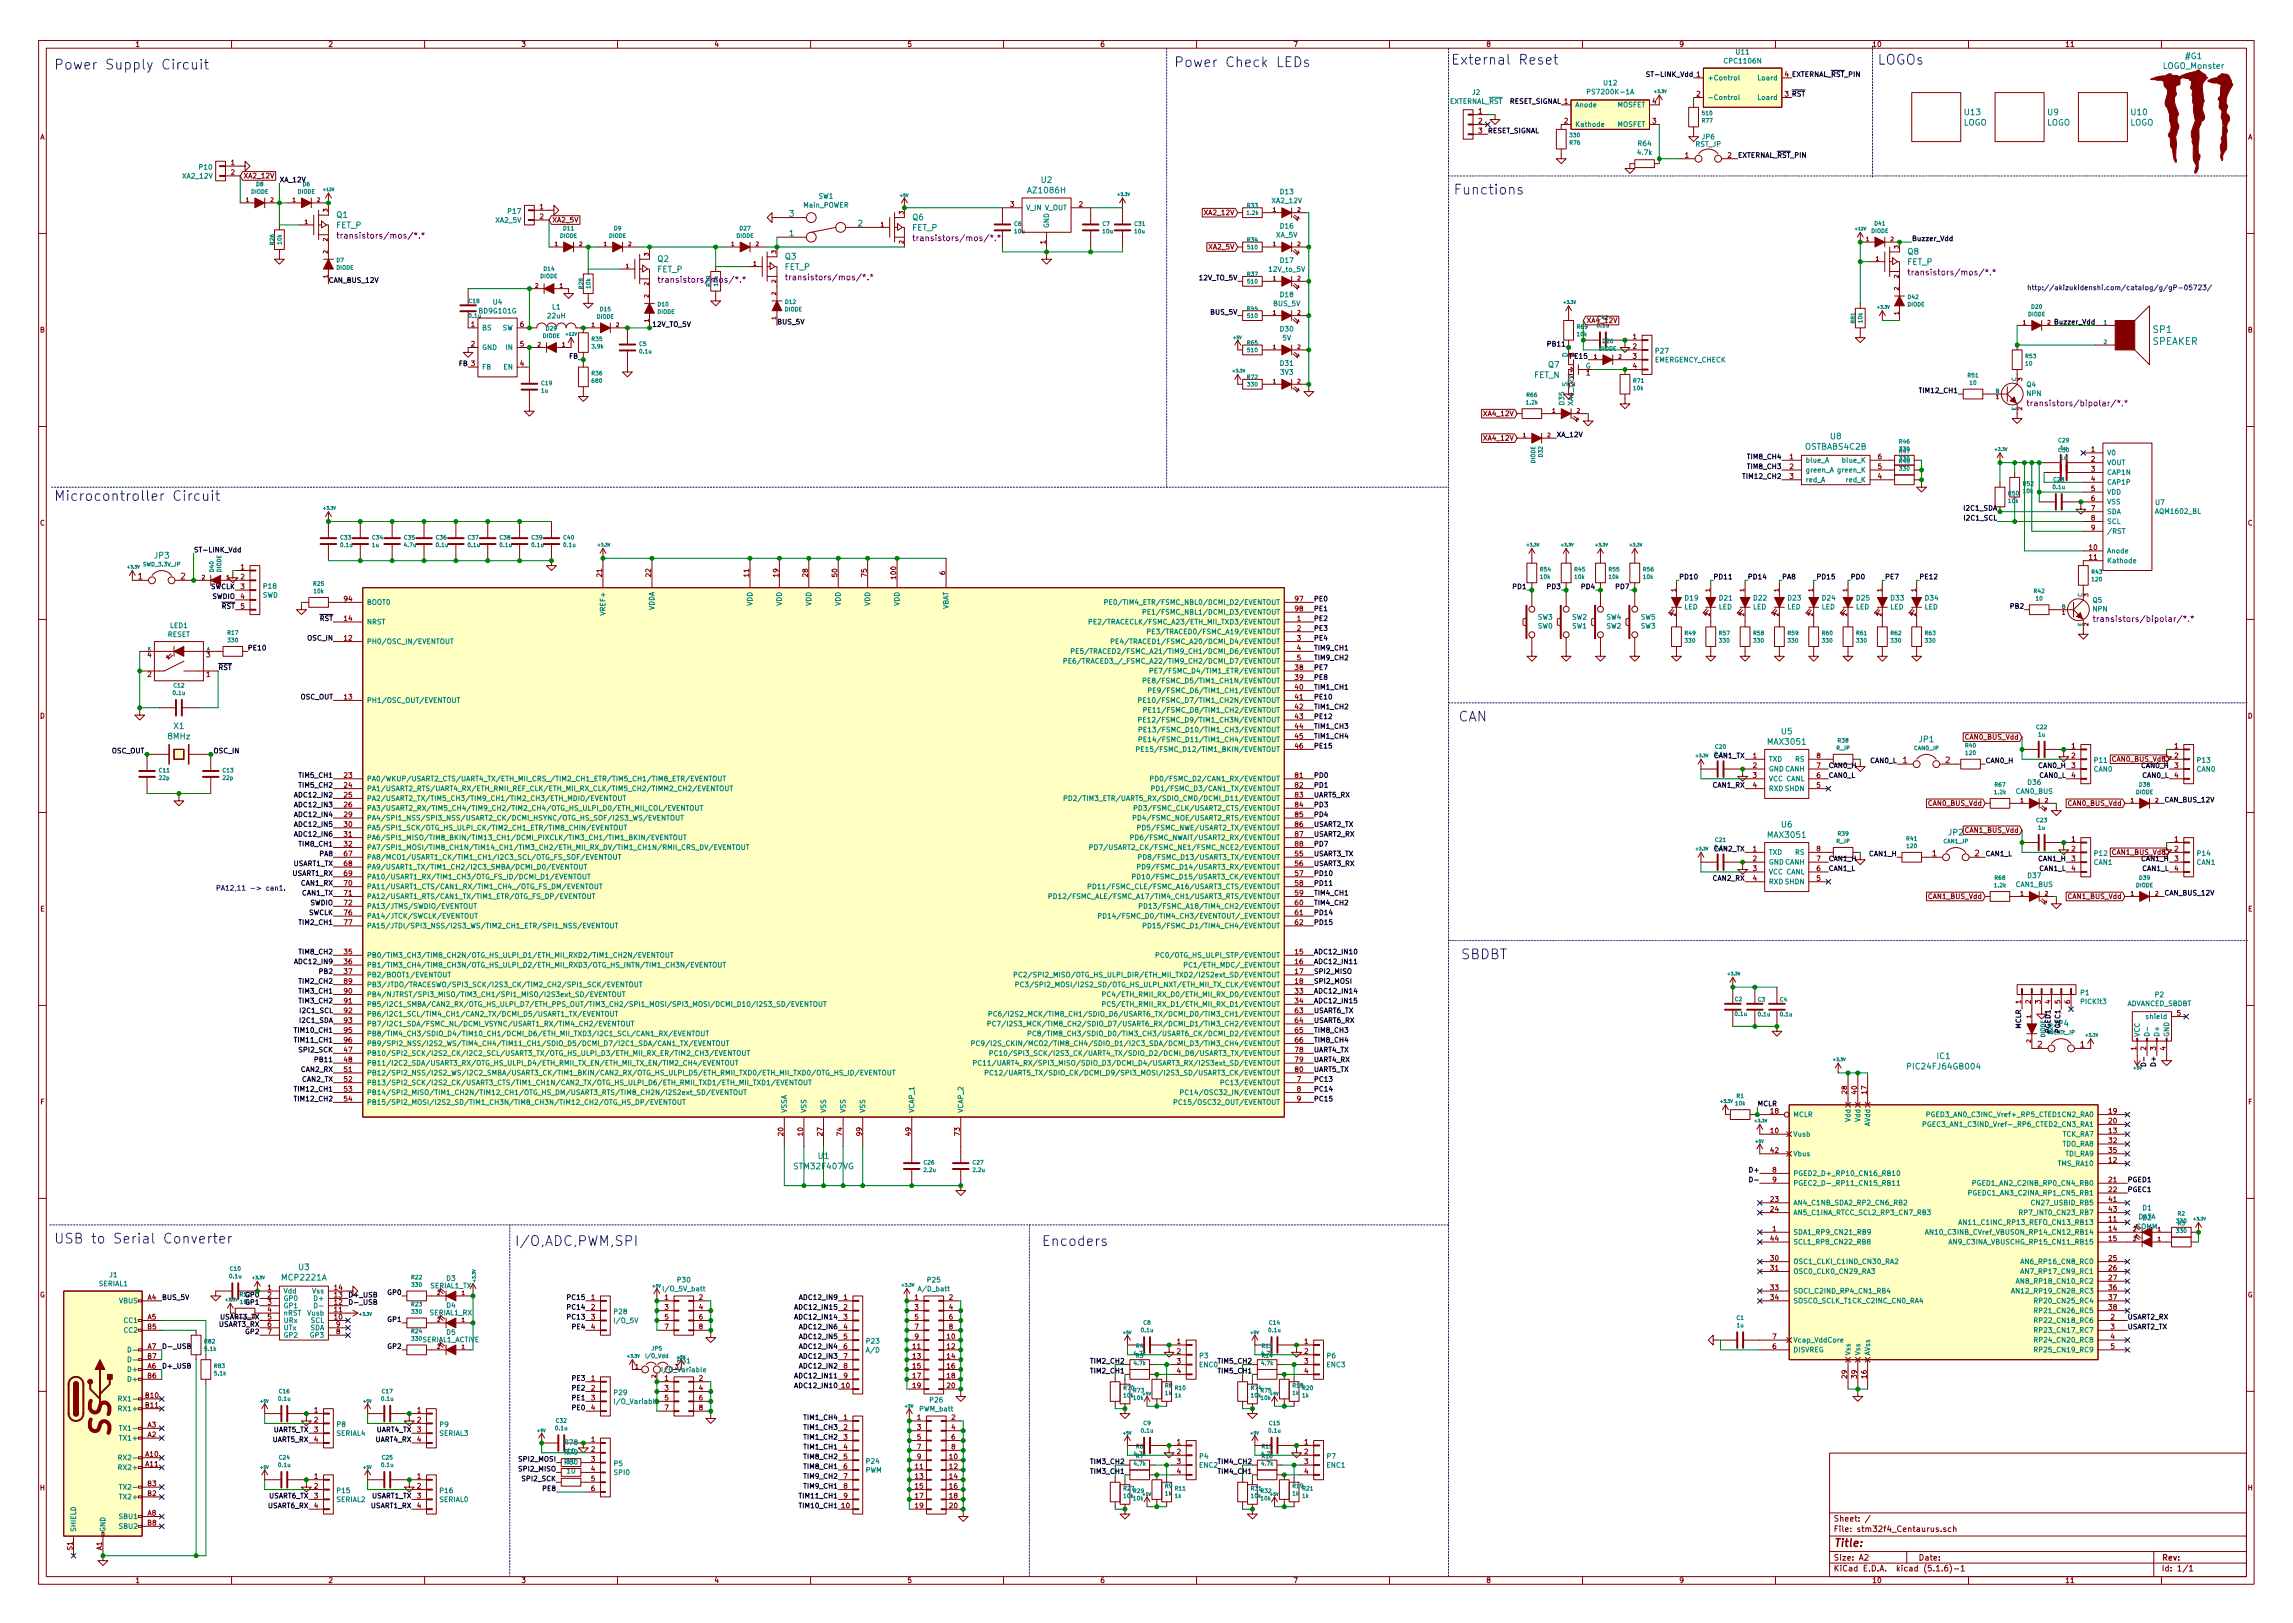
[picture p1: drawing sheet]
<svg xmlns="http://www.w3.org/2000/svg" width="297mm" height="210mm" viewBox="0 0 297 210" stroke-linecap="round" stroke-linejoin="round" font-family="sans-serif">
<defs><g id="words">
<text font-size="3.5" fill="#840000" x="14.3" y="185.8" transform="rotate(-90 14.3 185.8)">SS</text>
<g font-size="1.8" fill="#0000c2">
<text x="7" y="9">Power Supply Circuit</text>
<text x="152.1" y="8.7">Power Check LEDs</text>
<text x="188" y="8.4">External Reset</text>
<text x="243.2" y="8.4">LOGOs</text>
<text x="188.3" y="25.2">Functions</text>
<text x="7" y="64.9">Microcontroller Circuit</text>
<text x="188.9" y="93.5">CAN</text>
<text x="189.2" y="124.3">SBDBT</text>
<text x="7" y="161.1">USB to Serial Converter</text>
<text x="66.7" y="161.4">I/O,ADC,PWM,SPI</text>
<text x="134.9" y="161.4">Encoders</text>
</g>
<text font-size="1.4" fill="#840000" x="237.5" y="200.4">Title:</text>
<g font-size="1.2" fill="#008484">
<text x="278.8" y="44.7">SPEAKER</text>
<text x="279" y="43.1">SP1</text>
</g>
<g font-size="1.1" fill="#008484">
<text x="280.2" y="8.9">LOGO_Monster</text>
<text x="283.2" y="7.7">#G1</text>
<text x="254.3" y="16.3">LOGO</text>
<text x="254.5" y="14.9">U13</text>
<text x="265.1" y="16.3">LOGO</text>
<text x="265.3" y="14.9">U9</text>
<text x="275.9" y="16.3">LOGO</text>
<text x="276.1" y="14.9">U10</text>
<text x="134.9" y="23.7">U2</text>
<text x="43.5" y="29.6">FET_P</text>
<text x="43.6" y="28.2">Q1</text>
<text x="102.3" y="28.1">3</text>
<text x="111.2" y="29.3">2</text>
<text x="118.1" y="29.9">FET_P</text>
<text x="118.2" y="28.5">Q6</text>
<text x="133.3" y="25">AZ1086H</text>
<text x="85.1" y="35.3">FET_P</text>
<text x="85.2" y="33.9">Q2</text>
<text x="101.6" y="35">FET_P</text>
<text x="101.7" y="33.6">Q3</text>
<text x="102.3" y="30.6">1</text>
<text x="247.1" y="34.3">FET_P</text>
<text x="247.1" y="33">Q8</text>
<text x="200.6" y="47.6">Q7</text>
<text x="198.7" y="49">FET_N</text>
<text x="233.9" y="58.2">OSTBABS4C2B</text>
<text x="237.1" y="56.9">U8</text>
<text x="20" y="72.3">JP3</text>
<text x="21.8" y="95.8">8MHz</text>
<text x="22.5" y="94.4">X1</text>
<text x="230.8" y="95.1">U5</text>
<text x="229.1" y="96.5">MAX3051</text>
<text x="248.6" y="96.2">JP1</text>
<text x="230.8" y="107.2">U6</text>
<text x="229.1" y="108.5">MAX3051</text>
<text x="252.4" y="108.2">JP2</text>
<text x="251" y="137.2">IC1</text>
<text x="247.4" y="138.5">PIC24FJ64GB004</text>
<text x="103" y="151.5">STM32F407VG</text>
<text x="106" y="150.1">U1</text>
<text x="36.6" y="165.9">MCP2221A</text>
<text x="38.7" y="164.5">U3</text>
</g>
<g font-size="1.1" fill="#840084">
<text x="44.6" y="30.9">transistors/mos/*.*</text>
<text x="119.3" y="31.2">transistors/mos/*.*</text>
<text x="248.2" y="35.7">transistors/mos/*.*</text>
<text x="86.2" y="36.6">transistors/mos/*.*</text>
<text x="102.7" y="36.3">transistors/mos/*.*</text>
<text x="263.7" y="52.6">transistors/bipolar/*.*</text>
<text x="272.3" y="80.6">transistors/bipolar/*.*</text>
</g>
<g font-size="1.1" fill="#840000">
<text x="17.9" y="75.1">1</text>
<text x="23.4" y="75.1">2</text>
<text x="246.5" y="98.9">1</text>
<text x="252" y="98.9">2</text>
<text x="250.3" y="110.9">1</text>
<text x="255.8" y="110.9">2</text>
<text x="264" y="135.7">2</text>
<text x="269.5" y="135.7">1</text>
</g>
<text font-size="1.1" x="266.1" y="133">JP4</text>
<g font-size="1" fill="#840000">
<text x="237.5" y="197.1">Sheet: /</text>
<text x="237.5" y="203.6">KiCad E.D.A. kicad (5.1.6)-1</text>
<text x="237.5" y="202.2">Size: A2</text>
<text x="237.5" y="198.5">File: stm32f4_Centaurus.sch</text>
<text x="248.5" y="202.2">Date:</text>
<text x="280" y="202.2">Rev:</text>
<text x="280" y="203.6">Id: 1/1</text>
</g>
<g font-size=".9" fill="#840000">
<text x="17.5" y="6.1">1</text>
<text x="42.5" y="6.1">2</text>
<text x="67.5" y="6.1">3</text>
<text x="92.5" y="6.1">4</text>
<text x="117.5" y="6.1">5</text>
<text x="142.5" y="6.1">6</text>
<text x="167.5" y="6.1">7</text>
<text x="192.5" y="6.1">8</text>
<text x="217.5" y="6.1">9</text>
<text x="242.5" y="6.1">10</text>
<text x="267.5" y="6.1">11</text>
<text x="191.5" y="14.7">1</text>
<text x="191.5" y="16">2</text>
<text x="191.5" y="17.3">3</text>
<text x="202.6" y="16">2</text>
<text x="214.1" y="16">3</text>
<text x="214.1" y="13.5">4</text>
<text x="219.8" y="12.5">2</text>
<text x="5.2" y="18.1">A</text>
<text x="29.9" y="21.4">1</text>
<text x="29.9" y="22.7">2</text>
<text x="31.5" y="23.1">XA2_12V</text>
<text x="218.3" y="20.4">1</text>
<text x="223.8" y="20.4">2</text>
<text x="291.2" y="18.1">A</text>
<text x="69.9" y="27.1">1</text>
<text x="69.9" y="28.4">2</text>
<text x="71.5" y="28.8">XA2_5V</text>
<text x="130.9" y="26.8">3</text>
<text x="139.8" y="26.8">2</text>
<text x="156.2" y="27.9">XA2_12V</text>
<text x="135.4" y="31.6" transform="rotate(-90 135.4 31.6)">1</text>
<text x="156.7" y="32.3">XA2_5V</text>
<text x="205.5" y="41.8">XA4_12V</text>
<text x="5.2" y="43.1">B</text>
<text x="61" y="42.3">1</text>
<text x="61" y="44.9">2</text>
<text x="67.4" y="47.4">4</text>
<text x="67.4" y="44.9">5</text>
<text x="67.4" y="42.3">6</text>
<text x="211.5" y="43.9">1</text>
<text x="211.5" y="45.2">2</text>
<text x="211.5" y="46.5">3</text>
<text x="211.5" y="47.7">4</text>
<text x="291.2" y="43.1">B</text>
<text x="192.4" y="53.9">XA4_12V</text>
<text x="205.5" y="48.6">1</text>
<text x="192.4" y="57.1">XA4_12V</text>
<text x="231.9" y="59.5">1</text>
<text x="243.3" y="59.5">6</text>
<text x="270.9" y="58.5">1</text>
<text x="270.9" y="59.8">2</text>
<text x="231.9" y="60.8">2</text>
<text x="231.9" y="62">3</text>
<text x="243.3" y="62">4</text>
<text x="243.3" y="60.8">5</text>
<text x="270.9" y="61.1">3</text>
<text x="270.9" y="62.4">4</text>
<text x="270.9" y="63.6">5</text>
<text x="270.9" y="64.9">6</text>
<text x="5.2" y="68.1">C</text>
<text x="270.7" y="71.2">10</text>
<text x="270.9" y="66.2">7</text>
<text x="270.9" y="67.4">8</text>
<text x="270.9" y="68.7">9</text>
<text x="291.2" y="68.1">C</text>
<text x="31.2" y="73.8">1</text>
<text x="31.2" y="75.1">2</text>
<text x="31.2" y="76.3">3</text>
<text x="31.2" y="77.6">4</text>
<text x="44.6" y="77.9">94</text>
<text x="78" y="74.7" transform="rotate(-90 78 74.7)">21</text>
<text x="84.3" y="74.7" transform="rotate(-90 84.3 74.7)">22</text>
<text x="97" y="74.7" transform="rotate(-90 97 74.7)">11</text>
<text x="100.8" y="74.7" transform="rotate(-90 100.8 74.7)">19</text>
<text x="104.6" y="74.7" transform="rotate(-90 104.6 74.7)">28</text>
<text x="108.5" y="74.7" transform="rotate(-90 108.5 74.7)">50</text>
<text x="112.3" y="74.7" transform="rotate(-90 112.3 74.7)">75</text>
<text x="116.1" y="75" transform="rotate(-90 116.1 75)">100</text>
<text x="122.4" y="74.5" transform="rotate(-90 122.4 74.5)">6</text>
<text x="167.8" y="77.9">97</text>
<text x="270.7" y="72.5">11</text>
<text x="31.2" y="78.9">5</text>
<text x="44.6" y="83">12</text>
<text x="44.6" y="80.4">14</text>
<text x="167.8" y="79.2">98</text>
<text x="168" y="80.4">1</text>
<text x="168" y="81.7">2</text>
<text x="168" y="83">3</text>
<text x="19.1" y="87.7">2</text>
<text x="19.1" y="85.1">4</text>
<text x="26.7" y="87.7">1</text>
<text x="26.7" y="85.1">3</text>
<text x="167.8" y="86.8">38</text>
<text x="167.8" y="88.1">39</text>
<text x="167.8" y="89.3">40</text>
<text x="168" y="84.3">4</text>
<text x="168" y="85.5">5</text>
<text x="5.2" y="93.1">D</text>
<text x="44.6" y="90.6">13</text>
<text x="167.8" y="90.6">41</text>
<text x="167.8" y="91.9">42</text>
<text x="167.8" y="93.1">43</text>
<text x="167.8" y="94.4">44</text>
<text x="167.8" y="95.7">45</text>
<text x="254.6" y="95.8">CAN0_BUS_Vdd</text>
<text x="291.2" y="93.1">D</text>
<text x="44.6" y="100.8">23</text>
<text x="167.8" y="97">46</text>
<text x="167.8" y="100.8">81</text>
<text x="227.1" y="98.2">1</text>
<text x="227.1" y="99.5">2</text>
<text x="227.1" y="100.8">3</text>
<text x="235.3" y="100.8">6</text>
<text x="235.3" y="99.5">7</text>
<text x="235.3" y="98.2">8</text>
<text x="268.4" y="97">1</text>
<text x="268.4" y="98.2">2</text>
<text x="268.4" y="99.5">3</text>
<text x="268.4" y="100.8">4</text>
<text x="273.7" y="98.7">CAN0_BUS_Vdd</text>
<text x="281.7" y="97">1</text>
<text x="281.7" y="98.2">2</text>
<text x="281.7" y="99.5">3</text>
<text x="281.7" y="100.8">4</text>
<text x="44.6" y="102">24</text>
<text x="44.6" y="103.3">25</text>
<text x="44.6" y="104.6">26</text>
<text x="44.6" y="105.8">29</text>
<text x="44.6" y="107.1">30</text>
<text x="167.8" y="102">82</text>
<text x="167.8" y="103.3">83</text>
<text x="167.8" y="104.6">84</text>
<text x="167.8" y="105.8">85</text>
<text x="167.8" y="107.1">86</text>
<text x="227.1" y="102">4</text>
<text x="235.3" y="102">5</text>
<text x="249.8" y="104.4">CAN0_BUS_Vdd</text>
<text x="254.6" y="107.9">CAN1_BUS_Vdd</text>
<text x="267.9" y="104.4">CAN0_BUS_Vdd</text>
<text x="44.6" y="108.4">31</text>
<text x="44.6" y="109.7">32</text>
<text x="44.6" y="110.9">67</text>
<text x="44.6" y="112.2">68</text>
<text x="44.6" y="113.5">69</text>
<text x="167.8" y="110.9">55</text>
<text x="167.8" y="112.2">56</text>
<text x="167.8" y="113.5">57</text>
<text x="167.8" y="108.4">87</text>
<text x="167.8" y="109.7">88</text>
<text x="227.1" y="110.3">1</text>
<text x="227.1" y="111.6">2</text>
<text x="227.1" y="112.8">3</text>
<text x="235.3" y="112.8">6</text>
<text x="235.3" y="111.6">7</text>
<text x="235.3" y="110.3">8</text>
<text x="268.4" y="109">1</text>
<text x="268.4" y="110.3">2</text>
<text x="268.4" y="111.6">3</text>
<text x="268.4" y="112.8">4</text>
<text x="273.7" y="110.7">CAN1_BUS_Vdd</text>
<text x="281.7" y="109">1</text>
<text x="281.7" y="110.3">2</text>
<text x="281.7" y="111.6">3</text>
<text x="281.7" y="112.8">4</text>
<text x="5.2" y="118.1">E</text>
<text x="44.6" y="114.7">70</text>
<text x="44.6" y="116">71</text>
<text x="44.6" y="117.3">72</text>
<text x="44.6" y="118.5">76</text>
<text x="44.6" y="119.8">77</text>
<text x="167.8" y="114.7">58</text>
<text x="167.8" y="116">59</text>
<text x="167.8" y="117.3">60</text>
<text x="167.8" y="118.5">61</text>
<text x="167.8" y="119.8">62</text>
<text x="227.1" y="114.1">4</text>
<text x="235.3" y="114.1">5</text>
<text x="249.8" y="116.5">CAN1_BUS_Vdd</text>
<text x="267.9" y="116.5">CAN1_BUS_Vdd</text>
<text x="291.2" y="118.1">E</text>
<text x="44.6" y="123.6">35</text>
<text x="44.6" y="124.9">36</text>
<text x="167.8" y="123.6">15</text>
<text x="167.8" y="124.9">16</text>
<text x="44.6" y="126.2">37</text>
<text x="44.6" y="127.4">89</text>
<text x="44.6" y="128.7">90</text>
<text x="44.6" y="130">91</text>
<text x="44.6" y="131.2">92</text>
<text x="167.8" y="126.2">17</text>
<text x="167.8" y="127.4">18</text>
<text x="167.8" y="128.7">33</text>
<text x="167.8" y="130">34</text>
<text x="167.8" y="131.2">63</text>
<text x="261.8" y="130" transform="rotate(-90 261.8 130)">1</text>
<text x="263.1" y="130" transform="rotate(-90 263.1 130)">2</text>
<text x="264.4" y="130" transform="rotate(-90 264.4 130)">3</text>
<text x="265.6" y="130" transform="rotate(-90 265.6 130)">4</text>
<text x="266.9" y="130" transform="rotate(-90 266.9 130)">5</text>
<text x="268.2" y="130" transform="rotate(-90 268.2 130)">6</text>
<text x="282" y="131.6">5</text>
<text x="44.6" y="136.3">47</text>
<text x="44.6" y="137.6">48</text>
<text x="44.6" y="132.5">93</text>
<text x="44.6" y="133.8">95</text>
<text x="44.6" y="135.1">96</text>
<text x="167.8" y="132.5">64</text>
<text x="167.8" y="133.8">65</text>
<text x="167.8" y="135.1">66</text>
<text x="167.8" y="136.3">78</text>
<text x="167.8" y="137.6">79</text>
<text x="276.7" y="136.1" transform="rotate(-90 276.7 136.1)">1</text>
<text x="278" y="136.1" transform="rotate(-90 278 136.1)">2</text>
<text x="279.3" y="136.1" transform="rotate(-90 279.3 136.1)">3</text>
<text x="280.5" y="136.1" transform="rotate(-90 280.5 136.1)">4</text>
<text x="5.2" y="143.1">F</text>
<text x="44.6" y="138.9">51</text>
<text x="44.6" y="140.1">52</text>
<text x="44.6" y="141.4">53</text>
<text x="44.6" y="142.7">54</text>
<text x="167.8" y="138.9">80</text>
<text x="168" y="140.1">7</text>
<text x="168" y="141.4">8</text>
<text x="168" y="142.7">9</text>
<text x="239.3" y="141.7" transform="rotate(-90 239.3 141.7)">28</text>
<text x="240.5" y="141.7" transform="rotate(-90 240.5 141.7)">40</text>
<text x="241.8" y="141.7" transform="rotate(-90 241.8 141.7)">17</text>
<text x="291.2" y="143.1">F</text>
<text x="101.5" y="147.1" transform="rotate(-90 101.5 147.1)">20</text>
<text x="104" y="147.1" transform="rotate(-90 104 147.1)">10</text>
<text x="106.6" y="147.1" transform="rotate(-90 106.6 147.1)">27</text>
<text x="109.1" y="147.1" transform="rotate(-90 109.1 147.1)">74</text>
<text x="111.6" y="147.1" transform="rotate(-90 111.6 147.1)">99</text>
<text x="118" y="147.1" transform="rotate(-90 118 147.1)">49</text>
<text x="124.3" y="147.1" transform="rotate(-90 124.3 147.1)">73</text>
<text x="229.4" y="146.8">10</text>
<text x="229.4" y="144.3">18</text>
<text x="229.4" y="149.3">42</text>
<text x="273.2" y="146.8">13</text>
<text x="273.2" y="144.3">19</text>
<text x="273.2" y="145.5">20</text>
<text x="273.2" y="148.1">32</text>
<text x="273.2" y="149.3">35</text>
<text x="229.4" y="155.7">23</text>
<text x="229.6" y="151.9">8</text>
<text x="229.6" y="153.2">9</text>
<text x="273.2" y="150.6">12</text>
<text x="273.2" y="153.2">21</text>
<text x="273.2" y="154.4">22</text>
<text x="273.2" y="155.7">41</text>
<text x="229.4" y="157">24</text>
<text x="229.4" y="160.8">44</text>
<text x="229.6" y="159.5">1</text>
<text x="273.2" y="158.2">11</text>
<text x="273.2" y="159.5">14</text>
<text x="273.2" y="160.8">15</text>
<text x="273.2" y="157">43</text>
<text x="34.7" y="167.1">1</text>
<text x="43.3" y="167.1">14</text>
<text x="229.4" y="163.3">30</text>
<text x="229.4" y="164.6">31</text>
<text x="229.4" y="167.1">33</text>
<text x="273.2" y="163.3">25</text>
<text x="273.2" y="164.6">26</text>
<text x="273.2" y="165.9">27</text>
<text x="273.2" y="167.1">36</text>
<text x="5.2" y="168.1">G</text>
<text x="19.1" y="168.4">A4</text>
<text x="19.1" y="170.9">A5</text>
<text x="19.1" y="172.2">B5</text>
<text x="34.7" y="168.1">2</text>
<text x="34.7" y="169">3</text>
<text x="34.7" y="170">4</text>
<text x="34.7" y="170.9">5</text>
<text x="34.7" y="171.9">6</text>
<text x="34.7" y="172.8">7</text>
<text x="43.3" y="170.9">10</text>
<text x="43.3" y="170">11</text>
<text x="43.3" y="169">12</text>
<text x="43.3" y="168.1">13</text>
<text x="43.6" y="172.8">8</text>
<text x="43.6" y="171.9">9</text>
<text x="76.6" y="168.4">1</text>
<text x="76.6" y="169.7">2</text>
<text x="76.6" y="170.9">3</text>
<text x="76.6" y="172.2">4</text>
<text x="86.1" y="168.4">1</text>
<text x="86.1" y="169.7">3</text>
<text x="86.1" y="170.9">5</text>
<text x="86.1" y="172.2">7</text>
<text x="90.6" y="168.4">2</text>
<text x="90.6" y="169.7">4</text>
<text x="90.6" y="170.9">6</text>
<text x="90.6" y="172.2">8</text>
<text x="109.3" y="168.4">1</text>
<text x="109.3" y="169.7">2</text>
<text x="109.3" y="170.9">3</text>
<text x="109.3" y="172.2">4</text>
<text x="109.3" y="173.5">5</text>
<text x="118.5" y="168.4">1</text>
<text x="118.5" y="169.7">3</text>
<text x="118.5" y="170.9">5</text>
<text x="118.5" y="172.2">7</text>
<text x="118.5" y="173.5">9</text>
<text x="122.7" y="173.5">10</text>
<text x="122.9" y="168.4">2</text>
<text x="122.9" y="169.7">4</text>
<text x="122.9" y="170.9">6</text>
<text x="122.9" y="172.2">8</text>
<text x="229.4" y="168.4">34</text>
<text x="229.6" y="173.5">7</text>
<text x="273.2" y="168.4">37</text>
<text x="273.2" y="169.7">38</text>
<text x="273.4" y="170.9">2</text>
<text x="273.4" y="172.2">3</text>
<text x="273.4" y="173.5">4</text>
<text x="291.2" y="168.1">G</text>
<text x="19.1" y="177.3">A6</text>
<text x="19.1" y="174.7">A7</text>
<text x="19.1" y="178.6">B6</text>
<text x="19.1" y="176">B7</text>
<text x="76.6" y="178.9">1</text>
<text x="86.1" y="178.9">1</text>
<text x="90.6" y="178.9">2</text>
<text x="109.1" y="179.8">10</text>
<text x="109.3" y="174.7">6</text>
<text x="109.3" y="176">7</text>
<text x="109.3" y="177.3">8</text>
<text x="109.3" y="178.6">9</text>
<text x="118.3" y="174.7">11</text>
<text x="118.3" y="176">13</text>
<text x="118.3" y="177.3">15</text>
<text x="118.3" y="178.6">17</text>
<text x="118.3" y="179.8">19</text>
<text x="122.7" y="174.7">12</text>
<text x="122.7" y="176">14</text>
<text x="122.7" y="177.3">16</text>
<text x="122.7" y="178.6">18</text>
<text x="122.7" y="179.8">20</text>
<text x="152.5" y="174.1">1</text>
<text x="152.5" y="175.4">2</text>
<text x="152.5" y="176.7">3</text>
<text x="152.5" y="177.9">4</text>
<text x="169" y="174.1">1</text>
<text x="169" y="175.4">2</text>
<text x="169" y="176.7">3</text>
<text x="169" y="177.9">4</text>
<text x="229.6" y="174.7">6</text>
<text x="239.3" y="178.5" transform="rotate(-90 239.3 178.5)">29</text>
<text x="240.5" y="178.5" transform="rotate(-90 240.5 178.5)">39</text>
<text x="241.8" y="178.5" transform="rotate(-90 241.8 178.5)">16</text>
<text x="273.4" y="174.7">5</text>
<text x="18.9" y="181.1">B10</text>
<text x="18.9" y="182.4">B11</text>
<text x="19.1" y="184.9">A3</text>
<text x="40.7" y="183">1</text>
<text x="40.7" y="184.3">2</text>
<text x="40.7" y="185.5">3</text>
<text x="54.1" y="183">1</text>
<text x="54.1" y="184.3">2</text>
<text x="54.1" y="185.5">3</text>
<text x="76.6" y="180.1">2</text>
<text x="76.6" y="181.4">3</text>
<text x="76.6" y="182.7">4</text>
<text x="86.1" y="180.1">3</text>
<text x="86.1" y="181.4">5</text>
<text x="86.1" y="182.7">7</text>
<text x="90.6" y="180.1">4</text>
<text x="90.6" y="181.4">6</text>
<text x="90.6" y="182.7">8</text>
<text x="109.3" y="184">1</text>
<text x="109.3" y="185.2">2</text>
<text x="118.8" y="184">1</text>
<text x="118.8" y="185.2">3</text>
<text x="123.3" y="184">2</text>
<text x="123.3" y="185.2">4</text>
<text x="18.9" y="188.7">A10</text>
<text x="18.9" y="190">A11</text>
<text x="19.1" y="186.2">A2</text>
<text x="40.7" y="191.6">1</text>
<text x="40.7" y="186.8">4</text>
<text x="54.1" y="191.6">1</text>
<text x="54.1" y="186.8">4</text>
<text x="76.6" y="186.8">1</text>
<text x="76.6" y="188.1">2</text>
<text x="76.6" y="189.4">3</text>
<text x="76.6" y="190.6">4</text>
<text x="76.6" y="191.9">5</text>
<text x="109.3" y="186.5">3</text>
<text x="109.3" y="187.8">4</text>
<text x="109.3" y="189">5</text>
<text x="109.3" y="190.3">6</text>
<text x="109.3" y="191.6">7</text>
<text x="118.6" y="190.3">11</text>
<text x="118.6" y="191.6">13</text>
<text x="118.8" y="186.5">5</text>
<text x="118.8" y="187.8">7</text>
<text x="118.8" y="189">9</text>
<text x="123" y="189">10</text>
<text x="123" y="190.3">12</text>
<text x="123" y="191.6">14</text>
<text x="123.3" y="186.5">6</text>
<text x="123.3" y="187.8">8</text>
<text x="152.5" y="187.1">1</text>
<text x="152.5" y="188.4">2</text>
<text x="152.5" y="189.7">3</text>
<text x="152.5" y="190.9">4</text>
<text x="169" y="187.1">1</text>
<text x="169" y="188.4">2</text>
<text x="169" y="189.7">3</text>
<text x="169" y="190.9">4</text>
<text x="5.2" y="193.1">H</text>
<text x="19.1" y="196.3">A8</text>
<text x="19.1" y="193.8">B2</text>
<text x="19.1" y="192.5">B3</text>
<text x="19.1" y="197.6">B8</text>
<text x="40.7" y="192.8">2</text>
<text x="40.7" y="194.1">3</text>
<text x="40.7" y="195.4">4</text>
<text x="54.1" y="192.8">2</text>
<text x="54.1" y="194.1">3</text>
<text x="54.1" y="195.4">4</text>
<text x="76.6" y="193.2">6</text>
<text x="109.1" y="195.4">10</text>
<text x="109.3" y="192.8">8</text>
<text x="109.3" y="194.1">9</text>
<text x="118.6" y="192.8">15</text>
<text x="118.6" y="194.1">17</text>
<text x="118.6" y="195.4">19</text>
<text x="123" y="192.8">16</text>
<text x="123" y="194.1">18</text>
<text x="123" y="195.4">20</text>
<text x="291.2" y="193.1">H</text>
<text x="9.4" y="200.8" transform="rotate(-90 9.4 200.8)">S1</text>
<text x="13.2" y="200.8" transform="rotate(-90 13.2 200.8)">A1</text>
<text x="17.5" y="205.1">1</text>
<text x="42.5" y="205.1">2</text>
<text x="67.5" y="205.1">3</text>
<text x="92.5" y="205.1">4</text>
<text x="117.5" y="205.1">5</text>
<text x="142.5" y="205.1">6</text>
<text x="167.5" y="205.1">7</text>
<text x="192.5" y="205.1">8</text>
<text x="217.5" y="205.1">9</text>
<text x="242.5" y="205.1">10</text>
<text x="267.5" y="205.1">11</text>
</g>
<g font-size=".9" fill="#008484">
<text x="207.8" y="11.1">U12</text>
<text x="221.2" y="10.4">+Control</text>
<text x="223.5" y="8.2">CPC1106N</text>
<text x="224.9" y="7.1">U11</text>
<text x="227.9" y="10.4">Loard</text>
<text x="187.7" y="13.5">EXTERNAL_RST</text>
<text x="190.7" y="12.3">J2</text>
<text x="204" y="13.9">Anode</text>
<text x="204" y="16.4">Kathode</text>
<text x="206" y="12.2">PS7200K-1A</text>
<text x="209.5" y="16.4">MOSFET</text>
<text x="209.5" y="13.9">MOSFET</text>
<text x="221.2" y="12.9">-Control</text>
<text x="227.9" y="12.9">Loard</text>
<text x="23.7" y="23.1">XA2_12V</text>
<text x="25.8" y="22">P10</text>
<text x="212.2" y="20.1">4.7k</text>
<text x="212.2" y="18.9">R64</text>
<text x="219.6" y="19">RST_JP</text>
<text x="220.5" y="18.1">JP6</text>
<text x="64.2" y="28.8">XA2_5V</text>
<text x="65.8" y="27.7">P17</text>
<text x="104.1" y="26.9">Main_POWER</text>
<text x="106" y="25.7">SW1</text>
<text x="132.9" y="27.2">V_IN V_OUT</text>
<text x="135.9" y="29.6" transform="rotate(-90 135.9 29.6)">GND</text>
<text x="164.8" y="26.3">XA2_12V</text>
<text x="165.9" y="25.2">D13</text>
<text x="165.9" y="29.6">D16</text>
<text x="164.5" y="35.2">12V_to_5V</text>
<text x="165.3" y="30.8">XA_5V</text>
<text x="165.9" y="34.1">D17</text>
<text x="62.1" y="40.6">BD9G101G</text>
<text x="63.9" y="39.5">U4</text>
<text x="71" y="41.2">22uH</text>
<text x="71.6" y="40.1">L1</text>
<text x="165" y="39.7">BUS_5V</text>
<text x="165.9" y="38.5">D18</text>
<text x="62.4" y="42.8">BS</text>
<text x="62.4" y="45.3">GND</text>
<text x="62.4" y="47.9">FB</text>
<text x="65.1" y="42.8">SW</text>
<text x="65.3" y="47.9">EN</text>
<text x="65.6" y="45.3">IN</text>
<text x="165.9" y="47.4">D31</text>
<text x="165.9" y="42.9">D30</text>
<text x="166.2" y="44.1">5V</text>
<text x="203.1" y="46.3" transform="rotate(-90 203.1 46.3)">D</text>
<text x="205.4" y="47.7">G</text>
<text x="214.3" y="46.9">EMERGENCY_CHECK</text>
<text x="214.5" y="45.8">P27</text>
<text x="165.9" y="48.5">3V3</text>
<text x="202.6" y="52.4" transform="rotate(-90 202.6 52.4)">D35</text>
<text x="203.1" y="50.1" transform="rotate(-90 203.1 50.1)">S</text>
<text x="203.8" y="52.5" transform="rotate(-90 203.8 52.5)">XA4_12V</text>
<text x="204" y="50" transform="rotate(-90 204 50)">2</text>
<text x="262.5" y="50.1">Q4</text>
<text x="262.5" y="51.3">NPN</text>
<text x="233.9" y="59.9">blue_A</text>
<text x="238.8" y="59.9">blue_K</text>
<text x="272.9" y="59">V0</text>
<text x="233.9" y="61.2">green_A</text>
<text x="233.9" y="62.5">red_A</text>
<text x="238.2" y="61.2">green_K</text>
<text x="239.2" y="62.5">red_K</text>
<text x="272.9" y="60.3">VOUT</text>
<text x="272.9" y="61.5">CAP1N</text>
<text x="272.9" y="62.8">CAP1P</text>
<text x="272.9" y="64.1">VDD</text>
<text x="272.9" y="65.3">VSS</text>
<text x="279.2" y="65.4">U7</text>
<text x="272.9" y="71.7">Anode</text>
<text x="272.9" y="66.6">SDA</text>
<text x="272.9" y="67.9">SCL</text>
<text x="272.9" y="69.1">/RST</text>
<text x="279.3" y="66.6">AQM1602_BL</text>
<text x="34" y="77.4">SWD</text>
<text x="34.2" y="76.3">P18</text>
<text x="218.3" y="77.8">D19</text>
<text x="222.7" y="77.8">D21</text>
<text x="227.2" y="77.8">D22</text>
<text x="231.6" y="77.8">D23</text>
<text x="236.1" y="77.8">D24</text>
<text x="240.5" y="77.8">D25</text>
<text x="245" y="77.8">D33</text>
<text x="249.4" y="77.8">D34</text>
<text x="272.9" y="73">Kathode</text>
<text x="21.7" y="82.5">RESET</text>
<text x="22" y="81.4">LED1</text>
<text x="47.5" y="83.4">PH0/OSC_IN/EVENTOUT</text>
<text x="47.5" y="80.9">NRST</text>
<text x="47.5" y="78.4">BOOT0</text>
<text x="78.4" y="79.5" transform="rotate(-90 78.4 79.5)">VREF+</text>
<text x="84.8" y="79.1" transform="rotate(-90 84.8 79.1)">VDDA</text>
<text x="97.5" y="78.5" transform="rotate(-90 97.5 78.5)">VDD</text>
<text x="101.3" y="78.5" transform="rotate(-90 101.3 78.5)">VDD</text>
<text x="105.1" y="78.5" transform="rotate(-90 105.1 78.5)">VDD</text>
<text x="108.9" y="78.5" transform="rotate(-90 108.9 78.5)">VDD</text>
<text x="112.7" y="78.5" transform="rotate(-90 112.7 78.5)">VDD</text>
<text x="116.5" y="78.5" transform="rotate(-90 116.5 78.5)">VDD</text>
<text x="122.9" y="79.1" transform="rotate(-90 122.9 79.1)">VBAT</text>
<text x="142.7" y="80.9">PE2/TRACECLK/FSMC_A23/ETH_MII_TXD3/EVENTOUT</text>
<text x="144.9" y="78.4">PE0/TIM4_ETR/FSMC_NBL0/DCMI_D2/EVENTOUT</text>
<text x="145.7" y="83.4">PE4/TRACED1/FSMC_A20/DCMI_D4/EVENTOUT</text>
<text x="149.5" y="79.6">PE1/FSMC_NBL1/DCMI_D3/EVENTOUT</text>
<text x="149.8" y="82.2">PE3/TRACED0/FSMC_A19/EVENTOUT</text>
<text x="199.2" y="80.3">SW3</text>
<text x="199.2" y="81.4">SW0</text>
<text x="203.7" y="80.3">SW2</text>
<text x="203.7" y="81.4">SW1</text>
<text x="208.1" y="80.3">SW4</text>
<text x="208.1" y="81.4">SW2</text>
<text x="212.6" y="80.3">SW5</text>
<text x="212.6" y="81.4">SW3</text>
<text x="218.2" y="79">LED</text>
<text x="222.6" y="79">LED</text>
<text x="227.1" y="79">LED</text>
<text x="231.5" y="79">LED</text>
<text x="236" y="79">LED</text>
<text x="240.4" y="79">LED</text>
<text x="244.9" y="79">LED</text>
<text x="249.3" y="79">LED</text>
<text x="271.1" y="78.1">Q5</text>
<text x="271.1" y="79.2">NPN</text>
<text x="140.2" y="86">PE6/TRACED3_/_FSMC_A22/TIM9_CH2/DCMI_D7/EVENTOUT</text>
<text x="141.2" y="84.7">PE5/TRACED2/FSMC_A21/TIM9_CH1/DCMI_D6/EVENTOUT</text>
<text x="149.6" y="88.5">PE8/FSMC_D5/TIM1_CH1N/EVENTOUT</text>
<text x="150.2" y="87.2">PE7/FSMC_D4/TIM1_ETR/EVENTOUT</text>
<text x="150.2" y="89.8">PE9/FSMC_D6/TIM1_CH1/EVENTOUT</text>
<text x="47.5" y="91.1">PH1/OSC_OUT/EVENTOUT</text>
<text x="149.1" y="91.1">PE10/FSMC_D7/TIM1_CH2N/EVENTOUT</text>
<text x="149.1" y="93.6">PE12/FSMC_D9/TIM1_CH3N/EVENTOUT</text>
<text x="149.3" y="94.9">PE13/FSMC_D10/TIM1_CH3/EVENTOUT</text>
<text x="149.7" y="92.3">PE11/FSMC_D8/TIM1_CH2/EVENTOUT</text>
<text x="47.5" y="101.2">PA0/WKUP/USART2_CTS/UART4_TX/ETH_MII_CRS_/TIM2_CH1_ETR/TIM5_CH1/TIM8_ETR/EVENTOUT</text>
<text x="148.9" y="97.4">PE15/FSMC_D12/TIM1_BKIN/EVENTOUT</text>
<text x="149.3" y="96.1">PE14/FSMC_D11/TIM1_CH4/EVENTOUT</text>
<text x="150.3" y="101.2">PD0/FSMC_D2/CAN1_RX/EVENTOUT</text>
<text x="229.1" y="98.7">TXD</text>
<text x="229.1" y="99.9">GND CANH</text>
<text x="229.1" y="101.2">VCC CANL</text>
<text x="232.6" y="98.7">RS</text>
<text x="262.7" y="101.7">D36</text>
<text x="271.2" y="100">CAN0</text>
<text x="271.3" y="98.8">P11</text>
<text x="284.6" y="100">CAN0</text>
<text x="284.7" y="98.8">P13</text>
<text x="47.5" y="102.5">PA1/USART2_RTS/UART4_RX/ETH_RMII_REF_CLK/ETH_MII_RX_CLK/TIM5_CH2/TIMM2_CH2/EVENTOUT</text>
<text x="47.5" y="103.8">PA2/USART2_TX/TIM5_CH3/TIM9_CH1/TIM2_CH3/ETH_MDIO/EVENTOUT</text>
<text x="47.5" y="105">PA3/USART2_RX/TIM5_CH4/TIM9_CH2/TIM2_CH4/OTG_HS_ULPI_D0/ETH_MII_COL/EVENTOUT</text>
<text x="47.5" y="106.3">PA4/SPI1_NSS/SPI3_NSS/USART2_CK/DCMI_HSYNC/OTG_HS_SOF/I2S3_WS/EVENTOUT</text>
<text x="47.5" y="107.6">PA5/SPI1_SCK/OTG_HS_ULPI_CK/TIM2_CH1_ETR/TIM8_CHIN/EVENTOUT</text>
<text x="140.1" y="103.8">PD2/TIM3_ETR/UART5_RX/SDIO_CMD/DCMI_D11/EVENTOUT</text>
<text x="147.9" y="106.3">PD4/FSMC_NOE/USART2_RTS/EVENTOUT</text>
<text x="148" y="105">PD3/FSMC_CLK/USART2_CTS/EVENTOUT</text>
<text x="148.4" y="107.6">PD5/FSMC_NWE/USART2_TX/EVENTOUT</text>
<text x="150.4" y="102.5">PD1/FSMC_D3/CAN1_TX/EVENTOUT</text>
<text x="229.1" y="102.5">RXD SHDN</text>
<text x="261.2" y="102.8">CAN0_BUS</text>
<text x="47.5" y="108.8">PA6/SPI1_MISO/TIM8_BKIN/TIM13_CH1/DCMI_PIXCLK/TIM3_CH1/TIM1_BKIN/EVENTOUT</text>
<text x="47.5" y="110.1">PA7/SPI1_MOSI/TIM8_CH1N/TIM14_CH1/TIM3_CH2/ETH_MII_RX_DV/TIM1_CH1N/RMII_CRS_DV/EVENTOUT</text>
<text x="47.5" y="111.4">PA8/MCO1/USART1_CK/TIM1_CH1/I2C3_SCL/OTG_FS_SOF/EVENTOUT</text>
<text x="47.5" y="112.6">PA9/USART1_TX/TIM1_CH2/I2C3_SMBA/DCMI_D0/EVENTOUT</text>
<text x="47.5" y="113.9">PA10/USART1_RX/TIM1_CH3/OTG_FS_ID/DCMI_D1/EVENTOUT</text>
<text x="143" y="110.1">PD7/USART2_CK/FSMC_NE1/FSMC_NCE2/EVENTOUT</text>
<text x="147.4" y="108.8">PD6/FSMC_NWAIT/USART2_RX/EVENTOUT</text>
<text x="148.2" y="113.9">PD10/FSMC_D15/USART3_CK/EVENTOUT</text>
<text x="148.7" y="112.6">PD9/FSMC_D14/USART3_RX/EVENTOUT</text>
<text x="148.8" y="111.4">PD8/FSMC_D13/USART3_TX/EVENTOUT</text>
<text x="229.1" y="110.7">TXD</text>
<text x="229.1" y="112">GND CANH</text>
<text x="229.1" y="113.3">VCC CANL</text>
<text x="232.6" y="110.7">RS</text>
<text x="262.7" y="113.7">D37</text>
<text x="271.2" y="112">CAN1</text>
<text x="271.3" y="110.9">P12</text>
<text x="284.6" y="112">CAN1</text>
<text x="284.7" y="110.9">P14</text>
<text x="47.5" y="115.2">PA11/USART1_CTS/CAN1_RX/TIM1_CH4_/OTG_FS_DM/EVENTOUT</text>
<text x="47.5" y="116.5">PA12/USART1_RTS/CAN1_TX/TIM1_ETR/OTG_FS_DP/EVENTOUT</text>
<text x="47.5" y="117.7">PA13/JTMS/SWDIO/EVENTOUT</text>
<text x="47.5" y="119">PA14/JTCK/SWCLK/EVENTOUT</text>
<text x="138.2" y="116.5">PD12/FSMC_ALE/FSMC_A17/TIM4_CH1/USART3_RTS/EVENTOUT</text>
<text x="142.7" y="115.2">PD11/FSMC_CLE/FSMC_A16/USART3_CTS/EVENTOUT</text>
<text x="144.1" y="119">PD14/FSMC_D0/TIM4_CH3/EVENTOUT/_EVENTOUT</text>
<text x="149.2" y="117.7">PD13/FSMC_A18/TIM4_CH2/EVENTOUT</text>
<text x="229.1" y="114.5">RXD SHDN</text>
<text x="261.2" y="114.9">CAN1_BUS</text>
<text x="47.5" y="124.1">PB0/TIM3_CH3/TIM8_CH2N/OTG_HS_ULPI_D1/ETH_MII_RXD2/TIM1_CH2N/EVENTOUT</text>
<text x="47.5" y="125.3">PB1/TIM3_CH4/TIM8_CH3N/OTG_HS_ULPI_D2/ETH_MII_RXD3/OTG_HS_INTN/TIM1_CH3N/EVENTOUT</text>
<text x="47.5" y="120.3">PA15/JTDI/SPI3_NSS/I2S3_WS/TIM2_CH1_ETR/SPI1_NSS/EVENTOUT</text>
<text x="149.7" y="120.3">PD15/FSMC_D1/TIM4_CH4/EVENTOUT</text>
<text x="150.5" y="124.1">PC0/OTG_HS_ULPI_STP/EVENTOUT</text>
<text x="154.1" y="125.3">PC1/ETH_MDC/_EVENTOUT</text>
<text x="47.5" y="126.6">PB2/BOOT1/EVENTOUT</text>
<text x="47.5" y="127.9">PB3/JTDO/TRACESWO/SPI3_SCK/I2S3_CK/TIM2_CH2/SPI1_SCK/EVENTOUT</text>
<text x="47.5" y="129.2">PB4/NJTRST/SPI3_MISO/TIM3_CH1/SPI1_MISO/I2S3ext_SD/EVENTOUT</text>
<text x="47.5" y="130.4">PB5/I2C1_SMBA/CAN2_RX/OTG_HS_ULPI_D7/ETH_PPS_OUT/TIM3_CH2/SPI1_MOSI/SPI3_MOSI/DCMI_D10/I2S3_SD/EVENTOUT</text>
<text x="47.5" y="131.7">PB6/I2C1_SCL/TIM4_CH1/CAN2_TX/DCMI_D5/USART1_TX/EVENTOUT</text>
<text x="131.9" y="131.7">PC6/I2S2_MCK/TIM8_CH1/SDIO_D6/USART6_TX/DCMI_D0/TIM3_CH1/EVENTOUT</text>
<text x="134.1" y="127.9">PC3/SPI2_MOSI/I2S2_SD/OTG_HS_ULPI_NXT/ETH_MII_TX_CLK/EVENTOUT</text>
<text x="134.2" y="126.6">PC2/SPI2_MISO/OTG_HS_ULPI_DIR/ETH_MII_TXD2/I2S2ext_SD/EVENTOUT</text>
<text x="144.3" y="129.2">PC4/ETH_RMII_RX_D0/ETH_MII_RX_D0/EVENTOUT</text>
<text x="144.3" y="130.4">PC5/ETH_RMII_RX_D1/ETH_MII_RX_D1/EVENTOUT</text>
<text x="269.5" y="128.9">P1</text>
<text x="269.6" y="130.1">PICKit3</text>
<text x="275.5" y="130.3">ADVANCED_SBDBT</text>
<text x="279.2" y="129.2">P2</text>
<text x="47.5" y="136.8">PB10/SPI2_SCK/I2S2_CK/I2C2_SCL/USART3_TX/OTG_HS_ULPI_D3/ETH_MII_RX_ER/TIM2_CH3/EVENTOUT</text>
<text x="47.5" y="133">PB7/I2C1_SDA/FSMC_NL/DCMI_VSYNC/USART1_RX/TIM4_CH2/EVENTOUT</text>
<text x="47.5" y="134.2">PB8/TIM4_CH3/SDIO_D4/TIM10_CH1/DCMI_D6/ETH_MII_TXD3/I2C1_SCL/CAN1_RX/EVENTOUT</text>
<text x="47.5" y="135.5">PB9/SPI2_NSS/I2S2_WS/TIM4_CH4/TIM11_CH1/SDIO_D5/DCMI_D7/I2C1_SDA/CAN1_TX/EVENTOUT</text>
<text x="130.4" y="135.5">PC9/I2S_CKIN/MCO2/TIM8_CH4/SDIO_D1/I2C3_SDA/DCMI_D3/TIM3_CH4/EVENTOUT</text>
<text x="131.8" y="133">PC7/I2S3_MCK/TIM8_CH2/SDIO_D7/USART6_RX/DCMI_D1/TIM3_CH2/EVENTOUT</text>
<text x="131.9" y="136.8">PC10/SPI3_SCK/I2S3_CK/UART4_TX/SDIO_D2/DCMI_D8/USART3_TX/EVENTOUT</text>
<text x="136.3" y="134.2">PC8/TIM8_CH3/SDIO_D0/TIM3_CH3/USART6_CK/DCMI_D2/EVENTOUT</text>
<text x="277.2" y="134.4" transform="rotate(-90 277.2 134.4)">VCC</text>
<text x="278.2" y="132">shield</text>
<text x="279.7" y="134.4" transform="rotate(-90 279.7 134.4)">D+</text>
<text x="281" y="134.4" transform="rotate(-90 281 134.4)">GND</text>
<text x="47.5" y="138">PB11/I2C2_SDA/USART3_RX/OTG_HS_ULPI_D4/ETH_RMII_TX_EN/ETH_MII_TX_EN/TIM2_CH4/EVENTOUT</text>
<text x="47.5" y="139.3">PB12/SPI2_NSS/I2S2_WS/I2C2_SMBA/USART3_CK/TIM1_BKIN/CAN2_RX/OTG_HS_ULPI_D5/ETH_RMII_TXD0/ETH_MII_TXD0/OTG_HS_ID/EVENTOUT</text>
<text x="47.5" y="140.6">PB13/SPI2_SCK/I2S2_CK/USART3_CTS/TIM1_CH1N/CAN2_TX/OTG_HS_ULPI_D6/ETH_RMII_TXD1/ETH_MII_TXD1/EVENTOUT</text>
<text x="47.5" y="141.9">PB14/SPI2_MISO/TIM1_CH2N/TIM12_CH1/OTG_HS_DM/USART3_RTS/TIM8_CH2N/I2S2ext_SD/EVENTOUT</text>
<text x="47.5" y="143.1">PB15/SPI2_MOSI/I2S2_SD/TIM1_CH3N/TIM8_CH3N/TIM12_CH2/OTG_HS_DP/EVENTOUT</text>
<text x="130" y="138">PC11/UART4_RX/SPI3_MISO/SDIO_D3/DCMI_D4/USART3_RX/I2S3ext_SD/EVENTOUT</text>
<text x="131.2" y="139.3">PC12/UART5_TX/SDIO_CK/DCMI_D9/SPI3_MOSI/I2S3_SD/USART3_CK/EVENTOUT</text>
<text x="153.1" y="143.1">PC15/OSC32_OUT/EVENTOUT</text>
<text x="154.1" y="141.9">PC14/OSC32_IN/EVENTOUT</text>
<text x="158.6" y="140.6">PC13/EVENTOUT</text>
<text x="101.9" y="144.2" transform="rotate(-90 101.9 144.2)">VSSA</text>
<text x="104.5" y="144.2" transform="rotate(-90 104.5 144.2)">VSS</text>
<text x="107" y="144.2" transform="rotate(-90 107 144.2)">VSS</text>
<text x="109.5" y="144.2" transform="rotate(-90 109.5 144.2)">VSS</text>
<text x="112.1" y="144.2" transform="rotate(-90 112.1 144.2)">VSS</text>
<text x="118.4" y="144.2" transform="rotate(-90 118.4 144.2)">VCAP_1</text>
<text x="124.8" y="144.2" transform="rotate(-90 124.8 144.2)">VCAP_2</text>
<text x="232.3" y="147.3">Vusb</text>
<text x="232.3" y="144.7">MCLR</text>
<text x="232.3" y="149.8">Vbus</text>
<text x="239.7" y="145.3" transform="rotate(-90 239.7 145.3)">Vdd</text>
<text x="241" y="145.3" transform="rotate(-90 241 145.3)">Vdd</text>
<text x="242.3" y="145.9" transform="rotate(-90 242.3 145.9)">AVdd</text>
<text x="250.2" y="146">PGEC3_AN1_C3IND_Vref-_RP6_CTED2_CN3_RA1</text>
<text x="250.5" y="144.7">PGED3_AN0_C3INC_Vref+_RP5_CTED1CN2_RA0</text>
<text x="267.1" y="148.5">TDO_RA8</text>
<text x="267.2" y="147.3">TCK_RA7</text>
<text x="267.6" y="149.8">TDI_RA9</text>
<text x="232.3" y="152.3">PGED2_D+_RP10_CN16_RB10</text>
<text x="232.3" y="153.6">PGEC2_D-_RP11_CN15_RB11</text>
<text x="255.5" y="154.9">PGEDC1_AN3_C2INA_RP1_CN5_RB1</text>
<text x="256.1" y="153.6">PGED1_AN2_C2INB_RP0_CN4_RB0</text>
<text x="266.6" y="151.1">TMS_RA10</text>
<text x="232.3" y="160">SDA1_RP9_CN21_RB9</text>
<text x="232.3" y="156.1">AN4_C1NB_SDA2_RP2_CN6_RB2</text>
<text x="232.3" y="157.4">AN5_C1INA_RTCC_SCL2_RP3_CN7_RB3</text>
<text x="232.3" y="161.2">SCL1_RP8_CN22_RB8</text>
<text x="250.5" y="160">AN10_C3INB_CVref_VBUSON_RP14_CN12_RB14</text>
<text x="253.2" y="161.2">AN9_C3INA_VBUSCHG_RP15_CN11_RB15</text>
<text x="254.7" y="158.7">AN11_C1INC_RP13_REFO_CN13_RB13</text>
<text x="262.1" y="157.4">RP7_INT0_CN23_RB7</text>
<text x="263.5" y="156.1">CN27_USBID_RB5</text>
<text x="276.7" y="159.2">COMM</text>
<text x="276.9" y="158">DATA</text>
<text x="277.6" y="156.8">D1</text>
<text x="277.6" y="158.1">D2</text>
<text x="12.8" y="166.6">SERIAL1</text>
<text x="14.2" y="165.5">J1</text>
<text x="36.7" y="167.6">Vdd</text>
<text x="40.5" y="167.6">Vss</text>
<text x="55.7" y="166.9">SERIAL1_TX</text>
<text x="57.9" y="165.9">D3</text>
<text x="86.2" y="167.3">I/O_5V_batt</text>
<text x="87.8" y="166.1">P30</text>
<text x="119.2" y="167.3">A/D_batt</text>
<text x="120.2" y="166.1">P25</text>
<text x="232.3" y="163.8">OSC1_CLKI_C1IND_CN30_RA2</text>
<text x="232.3" y="165">OSC0_CLK0_CN29_RA3</text>
<text x="232.3" y="167.6">SOCI_C2IND_RP4_CN1_RB4</text>
<text x="261.3" y="167.6">AN12_RP19_CN28_RC3</text>
<text x="261.8" y="166.3">AN8_RP18_CN10_RC2</text>
<text x="262.3" y="163.8">AN6_RP16_CN8_RC0</text>
<text x="262.3" y="165">AN7_RP17_CN9_RC1</text>
<text x="15.5" y="168.8">VBUS</text>
<text x="16.1" y="171.4">CC1</text>
<text x="16.1" y="172.7">CC2</text>
<text x="36.7" y="168.5">GP0</text>
<text x="36.7" y="169.5">GP1</text>
<text x="36.7" y="170.4">nRST</text>
<text x="36.7" y="171.4">URx</text>
<text x="36.7" y="172.3">UTx</text>
<text x="36.7" y="173.3">GP2</text>
<text x="39.9" y="170.4">Vusb</text>
<text x="40.2" y="172.3">SDA</text>
<text x="40.3" y="171.4">SCL</text>
<text x="40.3" y="173.3">GP3</text>
<text x="40.9" y="168.5">D+</text>
<text x="54.7" y="173.9">SERIAL1_ACTIVE</text>
<text x="55.7" y="170.4">SERIAL1_RX</text>
<text x="57.9" y="172.9">D5</text>
<text x="57.9" y="169.4">D4</text>
<text x="79.6" y="170.3">P28</text>
<text x="79.7" y="171.4">I/O_5V</text>
<text x="232.3" y="168.8">SOSCO_SCLK_T1CK_C2INC_CN0_RA4</text>
<text x="232.3" y="173.9">Vcap_VddCore</text>
<text x="264" y="171.4">RP22_CN18_RC6</text>
<text x="264" y="172.7">RP23_CN17_RC7</text>
<text x="264" y="168.8">RP20_CN25_RC4</text>
<text x="264" y="170.1">RP21_CN26_RC5</text>
<text x="264" y="173.9">RP24_CN20_RC8</text>
<text x="16.8" y="177.7">D+</text>
<text x="16.8" y="179">D+</text>
<text x="86" y="177.8">I/O_Variable</text>
<text x="87.8" y="176.6">P31</text>
<text x="112.3" y="174.1">P23</text>
<text x="112.3" y="175.2">A/D</text>
<text x="155.4" y="177.1">ENC0</text>
<text x="155.4" y="176">P3</text>
<text x="171.9" y="177.1">ENC3</text>
<text x="171.9" y="176">P6</text>
<text x="232.3" y="175.2">DISVREG</text>
<text x="239.7" y="175.6" transform="rotate(-90 239.7 175.6)">Vss</text>
<text x="241" y="175.6" transform="rotate(-90 241 175.6)">Vss</text>
<text x="242.3" y="175.6" transform="rotate(-90 242.3 175.6)">AVss</text>
<text x="264" y="175.2">RP25_CN19_RC9</text>
<text x="15.7" y="182.8">RX1+</text>
<text x="15.9" y="181.5">RX1-</text>
<text x="16" y="185.4">TX1-</text>
<text x="43.7" y="184.9">P8</text>
<text x="57" y="184.9">P9</text>
<text x="79.6" y="180.7">P29</text>
<text x="79.9" y="181.9">I/O_Variable</text>
<text x="119.2" y="182.8">PWM_batt</text>
<text x="120.5" y="181.7">P26</text>
<text x="15.7" y="190.4">RX2+</text>
<text x="15.8" y="186.6">TX1+</text>
<text x="15.9" y="189.2">RX2-</text>
<text x="43.6" y="186">SERIAL4</text>
<text x="56.9" y="186">SERIAL3</text>
<text x="73.2" y="189.7">R80</text>
<text x="73.2" y="188.5">R79</text>
<text x="73.2" y="187.2">R78</text>
<text x="73.5" y="190.9">10</text>
<text x="73.5" y="189.6">10</text>
<text x="73.5" y="188.3">10</text>
<text x="79.6" y="189.9">P5</text>
<text x="79.6" y="191.1">SPI0</text>
<text x="112.1" y="190.8">PWM</text>
<text x="112.3" y="189.6">P24</text>
<text x="155.4" y="190.1">ENC2</text>
<text x="155.4" y="189">P4</text>
<text x="171.9" y="190.1">ENC1</text>
<text x="171.9" y="189">P7</text>
<text x="15.5" y="196.8">SBU1</text>
<text x="15.8" y="194.2">TX2+</text>
<text x="16" y="193">TX2-</text>
<text x="43.6" y="194.6">SERIAL2</text>
<text x="43.7" y="193.4">P15</text>
<text x="56.9" y="194.6">SERIAL0</text>
<text x="57" y="193.4">P16</text>
<text x="9.8" y="198.5" transform="rotate(-90 9.8 198.5)">SHIELD</text>
<text x="13.7" y="198.5" transform="rotate(-90 13.7 198.5)">GND</text>
<text x="15.5" y="198.1">SBU2</text>
</g>
<g font-size=".9">
<text x="213.7" y="10">ST-LINK_Vdd 1</text>
<text x="231.2" y="10">4 EXTERNAL_RST_PIN</text>
<text x="192.7" y="17.3">RESET_SIGNAL</text>
<text x="195.5" y="13.5">RESET_SIGNAL 1</text>
<text x="231.2" y="12.5">3 RST</text>
<text x="36.2" y="23.6">XA_12V</text>
<text x="225.1" y="20.4">EXTERNAL_RST_PIN</text>
<text x="247.6" y="31.2">Buzzer_Vdd</text>
<text x="42.5" y="36.6">CAN_BUS_12V</text>
<text x="155.5" y="36.3">12V_TO_5V</text>
<text x="156.9" y="40.8">BUS_5V</text>
<text x="59.5" y="47.4">FB 3</text>
<text x="73.7" y="46.5">FB</text>
<text x="84.5" y="42.3">12V_TO_5V</text>
<text x="100.6" y="42">BUS_5V</text>
<text x="200.7" y="44.9">PB11</text>
<text x="203.6" y="46.5">PE15</text>
<text x="204" y="46.2" transform="rotate(-90 204 46.2)">3</text>
<text x="266.4" y="42">Buzzer_Vdd</text>
<text x="248.9" y="50.9">TIM12_CH1</text>
<text x="201.6" y="56.6">XA_12V</text>
<text x="226.5" y="59.5">TIM8_CH4</text>
<text x="226.1" y="62">TIM12_CH2</text>
<text x="226.5" y="60.8">TIM8_CH3</text>
<text x="25.1" y="71.6">ST-LINK_Vdd</text>
<text x="254.5" y="66.2">I2C1_SDA</text>
<text x="254.6" y="67.4">I2C1_SCL</text>
<text x="27.2" y="76.3">SWCLK</text>
<text x="27.5" y="77.6">SWDIO</text>
<text x="170.2" y="77.9">PE0</text>
<text x="196.1" y="76.3">PD1</text>
<text x="200.5" y="76.3">PD3</text>
<text x="205" y="76.3">PD4</text>
<text x="209.4" y="76.3">PD7</text>
<text x="217.5" y="75.1">PD10</text>
<text x="221.9" y="75.1">PD11</text>
<text x="226.4" y="75.1">PD14</text>
<text x="230.8" y="75.1">PA8</text>
<text x="235.3" y="75.1">PD15</text>
<text x="239.7" y="75.1">PD0</text>
<text x="244.2" y="75.1">PE7</text>
<text x="248.6" y="75.1">PE12</text>
<text x="28.7" y="78.9">RST</text>
<text x="39.9" y="83">OSC_IN</text>
<text x="41.4" y="80.4">RST</text>
<text x="170.2" y="83">PE4</text>
<text x="170.2" y="79.2">PE1</text>
<text x="170.2" y="81.7">PE3</text>
<text x="170.2" y="80.4">PE2</text>
<text x="260.5" y="78.9">PB2</text>
<text x="28.3" y="86.8">RST</text>
<text x="32.1" y="84.3">PE10</text>
<text x="170.2" y="85.5">TIM9_CH2</text>
<text x="170.2" y="84.3">TIM9_CH1</text>
<text x="170.2" y="88.1">PE8</text>
<text x="170.2" y="86.8">PE7</text>
<text x="170.2" y="89.3">TIM1_CH1</text>
<text x="38.9" y="90.6">OSC_OUT</text>
<text x="170.2" y="93.1">PE12</text>
<text x="170.2" y="90.6">PE10</text>
<text x="170.2" y="91.9">TIM1_CH2</text>
<text x="170.2" y="94.4">TIM1_CH3</text>
<text x="170.2" y="95.7">TIM1_CH4</text>
<text x="14.5" y="97.6">OSC_OUT</text>
<text x="27.6" y="97.6">OSC_IN</text>
<text x="38.9" y="100.8">TIM5_CH1</text>
<text x="170.2" y="100.8">PD0</text>
<text x="170.2" y="97">PE15</text>
<text x="222" y="98.2">CAN1_TX</text>
<text x="236.9" y="99.5">CAN0_H</text>
<text x="236.9" y="100.8">CAN0_L</text>
<text x="242.3" y="98.9">CAN0_L</text>
<text x="257.2" y="98.9">CAN0_H</text>
<text x="264.1" y="99.5">CAN0_H</text>
<text x="264.2" y="100.8">CAN0_L</text>
<text x="277.4" y="99.5">CAN0_H</text>
<text x="277.5" y="100.8">CAN0_L</text>
<text x="38.4" y="107.1">ADC12_IN5</text>
<text x="38.4" y="105.8">ADC12_IN4</text>
<text x="38.4" y="104.6">ADC12_IN3</text>
<text x="38.4" y="103.3">ADC12_IN2</text>
<text x="38.9" y="102">TIM5_CH2</text>
<text x="170.2" y="107.1">USART2_TX</text>
<text x="170.2" y="105.8">PD4</text>
<text x="170.2" y="102">PD1</text>
<text x="170.2" y="104.6">PD3</text>
<text x="170.2" y="103.3">UART5_RX</text>
<text x="221.9" y="102">CAN1_RX</text>
<text x="280.4" y="103.9">CAN_BUS_12V</text>
<text x="37.9" y="113.5">USART1_RX</text>
<text x="38" y="112.2">USART1_TX</text>
<text x="38.4" y="108.4">ADC12_IN6</text>
<text x="38.9" y="109.7">TIM8_CH1</text>
<text x="41.5" y="110.9">PA8</text>
<text x="170.2" y="108.4">USART2_RX</text>
<text x="170.2" y="109.7">PD7</text>
<text x="170.2" y="110.9">USART3_TX</text>
<text x="170.2" y="112.2">USART3_RX</text>
<text x="170.2" y="113.5">PD10</text>
<text x="222" y="110.3">CAN2_TX</text>
<text x="236.9" y="111.6">CAN1_H</text>
<text x="236.9" y="112.8">CAN1_L</text>
<text x="242.2" y="110.9">CAN1_H</text>
<text x="257.2" y="110.9">CAN1_L</text>
<text x="264.1" y="111.6">CAN1_H</text>
<text x="264.2" y="112.8">CAN1_L</text>
<text x="277.4" y="111.6">CAN1_H</text>
<text x="277.5" y="112.8">CAN1_L</text>
<text x="38.9" y="119.8">TIM2_CH1</text>
<text x="39.1" y="114.7">CAN1_RX</text>
<text x="39.2" y="116">CAN1_TX</text>
<text x="39.9" y="118.5">SWCLK</text>
<text x="40.2" y="117.3">SWDIO</text>
<text x="170.2" y="119.8">PD15</text>
<text x="170.2" y="118.5">PD14</text>
<text x="170.2" y="114.7">PD11</text>
<text x="170.2" y="116">TIM4_CH1</text>
<text x="170.2" y="117.3">TIM4_CH2</text>
<text x="221.9" y="114.1">CAN2_RX</text>
<text x="280.4" y="116">CAN_BUS_12V</text>
<text x="38.4" y="124.9">ADC12_IN9</text>
<text x="38.9" y="123.6">TIM8_CH2</text>
<text x="170.2" y="124.9">ADC12_IN11</text>
<text x="170.2" y="123.6">ADC12_IN10</text>
<text x="38.9" y="127.4">TIM2_CH2</text>
<text x="38.9" y="130">TIM3_CH2</text>
<text x="38.9" y="128.7">TIM3_CH1</text>
<text x="39.1" y="131.2">I2C1_SCL</text>
<text x="41.5" y="126.2">PB2</text>
<text x="170.2" y="131.2">USART6_TX</text>
<text x="170.2" y="130">ADC12_IN15</text>
<text x="170.2" y="128.7">ADC12_IN14</text>
<text x="170.2" y="127.4">SPI2_MOSI</text>
<text x="170.2" y="126.2">SPI2_MISO</text>
<text x="38.4" y="133.8">TIM10_CH1</text>
<text x="38.4" y="135.1">TIM11_CH1</text>
<text x="38.9" y="136.3">SPI2_SCK</text>
<text x="39" y="132.5">I2C1_SDA</text>
<text x="41" y="137.6">PB11</text>
<text x="170.2" y="132.5">USART6_RX</text>
<text x="170.2" y="135.1">TIM8_CH4</text>
<text x="170.2" y="136.3">UART4_TX</text>
<text x="170.2" y="137.6">UART4_RX</text>
<text x="170.2" y="133.8">TIM8_CH3</text>
<text x="261.8" y="133.3" transform="rotate(-90 261.8 133.3)">MCLR</text>
<text x="265.6" y="133.7" transform="rotate(-90 265.6 133.7)">PGED1</text>
<text x="266.9" y="133.7" transform="rotate(-90 266.9 133.7)">PGEC1</text>
<text x="279.3" y="137.9" transform="rotate(-90 279.3 137.9)">D+</text>
<text x="38.4" y="142.7">TIM12_CH2</text>
<text x="38.4" y="141.4">TIM12_CH1</text>
<text x="39.1" y="138.9">CAN2_RX</text>
<text x="39.2" y="140.1">CAN2_TX</text>
<text x="170.2" y="141.4">PC14</text>
<text x="170.2" y="140.1">PC13</text>
<text x="170.2" y="142.7">PC15</text>
<text x="170.2" y="138.9">UART5_TX</text>
<text x="227.6" y="143.3">MCLR</text>
<text x="226.8" y="151.9">D+</text>
<text x="275.6" y="154.4">PGEC1</text>
<text x="275.6" y="153.2">PGED1</text>
<text x="50.3" y="167.8">GP0</text>
<text x="21" y="168.4">BUS_5V</text>
<text x="28.4" y="171.9">USART3_RX</text>
<text x="28.5" y="170.9">USART3_TX</text>
<text x="31.9" y="168.1">GP0</text>
<text x="31.9" y="172.8">GP2</text>
<text x="31.9" y="169">GP1</text>
<text x="45.1" y="168.1">D+_USB</text>
<text x="45.1" y="169">D-_USB</text>
<text x="50.3" y="171.3">GP1</text>
<text x="73.7" y="170.9">PC13</text>
<text x="73.7" y="168.4">PC15</text>
<text x="73.7" y="169.7">PC14</text>
<text x="74.2" y="172.2">PE4</text>
<text x="103.3" y="169.7">ADC12_IN15</text>
<text x="103.3" y="170.9">ADC12_IN14</text>
<text x="103.8" y="172.2">ADC12_IN6</text>
<text x="103.8" y="173.5">ADC12_IN5</text>
<text x="103.8" y="168.4">ADC12_IN9</text>
<text x="275.6" y="170.9">USART2_RX</text>
<text x="275.6" y="172.2">USART2_TX</text>
<text x="21" y="177.3">D+_USB</text>
<text x="21" y="174.7">D-_USB</text>
<text x="50.3" y="174.7">GP2</text>
<text x="74.2" y="178.9">PE3</text>
<text x="103.3" y="178.6">ADC12_IN11</text>
<text x="103.3" y="179.8">ADC12_IN10</text>
<text x="103.8" y="174.7">ADC12_IN4</text>
<text x="103.8" y="176">ADC12_IN3</text>
<text x="103.8" y="177.3">ADC12_IN2</text>
<text x="141.5" y="177.9">TIM2_CH1</text>
<text x="141.5" y="176.7">TIM2_CH2</text>
<text x="158" y="176.7">TIM5_CH2</text>
<text x="158" y="177.9">TIM5_CH1</text>
<text x="35.4" y="185.5">UART5_TX</text>
<text x="48.8" y="185.5">UART4_TX</text>
<text x="74.2" y="182.7">PE0</text>
<text x="74.2" y="181.4">PE1</text>
<text x="74.2" y="180.1">PE2</text>
<text x="104.3" y="184">TIM1_CH4</text>
<text x="104.3" y="185.2">TIM1_CH3</text>
<text x="35.3" y="186.8">UART5_RX</text>
<text x="48.7" y="186.8">UART4_RX</text>
<text x="67.4" y="190.6">SPI2_MISO</text>
<text x="67.4" y="189.4">SPI2_MOSI</text>
<text x="67.8" y="191.9">SPI2_SCK</text>
<text x="104.3" y="191.6">TIM9_CH2</text>
<text x="104.3" y="190.3">TIM8_CH1</text>
<text x="104.3" y="189">TIM8_CH2</text>
<text x="104.3" y="186.5">TIM1_CH2</text>
<text x="104.3" y="187.8">TIM1_CH1</text>
<text x="141.5" y="189.7">TIM3_CH2</text>
<text x="141.5" y="190.9">TIM3_CH1</text>
<text x="158" y="189.7">TIM4_CH2</text>
<text x="158" y="190.9">TIM4_CH1</text>
<text x="34.7" y="195.4">USART6_RX</text>
<text x="34.8" y="194.1">USART6_TX</text>
<text x="48.1" y="195.4">USART1_RX</text>
<text x="48.2" y="194.1">USART1_TX</text>
<text x="70.4" y="193.2">PE8</text>
<text x="103.8" y="195.4">TIM10_CH1</text>
<text x="103.8" y="194.1">TIM11_CH1</text>
<text x="104.3" y="192.8">TIM9_CH1</text>
</g>
<g font-size=".9" fill="#0000c2">
<text x="262.6" y="37.6">http://akizukidenshi.com/catalog/g/gP-05723/</text>
<text x="27.9" y="115.4">PA12,11 -&gt; can1.</text>
</g>
<g font-size=".7" fill="#008484">
<text x="203.4" y="17.8">330</text>
<text x="220.5" y="15.9">R77</text>
<text x="220.6" y="14.9">510</text>
<text x="203.4" y="18.7">R76</text>
<text x="32.5" y="25.1">DIODE</text>
<text x="33.2" y="24.1">D8</text>
<text x="38.6" y="25.1">DIODE</text>
<text x="39.2" y="24.1">D6</text>
<text x="73" y="29.8">D11</text>
<text x="79.6" y="29.8">D9</text>
<text x="95.9" y="29.8">D27</text>
<text x="131.4" y="29.3">C6</text>
<text x="142.8" y="29.3">C7</text>
<text x="147" y="29.3">C31</text>
<text x="161.6" y="27.8">1.2k</text>
<text x="161.6" y="26.9">R33</text>
<text x="242.9" y="29.2">D41</text>
<text x="35.5" y="31.7" transform="rotate(-90 35.5 31.7)">R26</text>
<text x="36.5" y="31.6" transform="rotate(-90 36.5 31.6)">10k</text>
<text x="43.6" y="34.9">DIODE</text>
<text x="43.6" y="34">D7</text>
<text x="70.5" y="35.1">D14</text>
<text x="72.5" y="30.8">DIODE</text>
<text x="78.9" y="30.8">DIODE</text>
<text x="95.4" y="30.8">DIODE</text>
<text x="131.5" y="30.2">10u</text>
<text x="142.9" y="30.2">10u</text>
<text x="147" y="30.2">10u</text>
<text x="161.6" y="35.8">R37</text>
<text x="161.6" y="31.3">R34</text>
<text x="161.7" y="32.3">510</text>
<text x="242.4" y="30.2">DIODE</text>
<text x="60.8" y="39.3">C18</text>
<text x="60.8" y="41.2">0.1u</text>
<text x="70" y="36">DIODE</text>
<text x="75.5" y="37.4" transform="rotate(-90 75.5 37.4)">R28</text>
<text x="76.5" y="37.3" transform="rotate(-90 76.5 37.3)">10k</text>
<text x="77.3" y="41.3">DIODE</text>
<text x="77.8" y="40.3">D15</text>
<text x="85.2" y="40.6">DIODE</text>
<text x="85.3" y="39.7">D10</text>
<text x="101.7" y="40.3">DIODE</text>
<text x="101.8" y="39.4">D12</text>
<text x="161.6" y="40.2">R44</text>
<text x="161.7" y="41.2">510</text>
<text x="161.7" y="36.7">510</text>
<text x="240.3" y="41.9" transform="rotate(-90 240.3 41.9)">R81</text>
<text x="241.3" y="41.8" transform="rotate(-90 241.3 41.8)">10k</text>
<text x="247.1" y="39.7">DIODE</text>
<text x="247.2" y="38.7">D42</text>
<text x="262.7" y="41">DIODE</text>
<text x="263.2" y="40">D20</text>
<text x="70.3" y="43.8">DIODE</text>
<text x="70.8" y="42.8">D29</text>
<text x="76.7" y="44.2">R35</text>
<text x="76.7" y="45.1">3.9k</text>
<text x="82.8" y="44.8">C5</text>
<text x="82.9" y="45.8">0.1u</text>
<text x="161.6" y="44.7">R65</text>
<text x="161.7" y="45.6">510</text>
<text x="204.3" y="42.6">R69</text>
<text x="204.3" y="43.6">10k</text>
<text x="207.2" y="45.4">DIODE</text>
<text x="207.6" y="44.4">D26</text>
<text x="262.4" y="46.4">R53</text>
<text x="262.4" y="47.4">10</text>
<text x="272.5" y="42">1</text>
<text x="272.5" y="44.6">2</text>
<text x="70.1" y="50.9">1u</text>
<text x="70.2" y="49.9">C19</text>
<text x="76.7" y="48.6">R36</text>
<text x="76.7" y="49.6">680</text>
<text x="161.6" y="49.1">R72</text>
<text x="161.7" y="50.1">330</text>
<text x="197.8" y="52.4">1.2k</text>
<text x="197.8" y="51.4">R66</text>
<text x="211.6" y="49.6">R71</text>
<text x="211.6" y="50.5">10k</text>
<text x="254.9" y="48.9">R51</text>
<text x="255.2" y="49.9">10</text>
<text x="258.5" y="50.9">B</text>
<text x="261.2" y="53.2" transform="rotate(-90 261.2 53.2)">E</text>
<text x="261.2" y="49.4" transform="rotate(-90 261.2 49.4)">C</text>
<text x="199.8" y="59.2" transform="rotate(-90 199.8 59.2)">D32</text>
<text x="246" y="57.5">R46</text>
<text x="246" y="58.7">R47</text>
<text x="246.1" y="58.4">330</text>
<text x="246.1" y="59.7">330</text>
<text x="266.7" y="57.3">C29</text>
<text x="266.7" y="58.6">C30</text>
<text x="266.9" y="58.3">1u</text>
<text x="266.9" y="59.5">1u</text>
<text x="198.9" y="60" transform="rotate(-90 198.9 60)">DIODE</text>
<text x="246" y="60">R48</text>
<text x="246.1" y="61">330</text>
<text x="260.2" y="64.2">R50</text>
<text x="260.2" y="65.1">10k</text>
<text x="262.1" y="62.9">R52</text>
<text x="262.1" y="63.9">10k</text>
<text x="266" y="63.4">0.1u</text>
<text x="266.1" y="62.4">C28</text>
<text x="44.1" y="69.9">C33</text>
<text x="44.2" y="70.9">0.1u</text>
<text x="48.2" y="70.9">1u</text>
<text x="48.3" y="69.9">C34</text>
<text x="52.4" y="69.9">C35</text>
<text x="52.4" y="70.9">4.7u</text>
<text x="56.5" y="69.9">C36</text>
<text x="56.6" y="70.9">0.1u</text>
<text x="60.6" y="69.9">C37</text>
<text x="60.7" y="70.9">0.1u</text>
<text x="64.8" y="69.9">C38</text>
<text x="64.8" y="70.9">0.1u</text>
<text x="68.9" y="69.9">C39</text>
<text x="68.9" y="70.9">0.1u</text>
<text x="73" y="69.9">C40</text>
<text x="73.1" y="70.9">0.1u</text>
<text x="18.6" y="73.4">SWD_3.3V_JP</text>
<text x="27.7" y="74.1" transform="rotate(-90 27.7 74.1)">D40</text>
<text x="28.7" y="74.1" transform="rotate(-90 28.7 74.1)">DIODE</text>
<text x="40.6" y="75.9">R25</text>
<text x="40.7" y="76.8">10k</text>
<text x="199.6" y="74">R54</text>
<text x="199.6" y="75">10k</text>
<text x="204" y="74">R45</text>
<text x="204" y="75">10k</text>
<text x="208.4" y="74">R55</text>
<text x="208.5" y="75">10k</text>
<text x="212.9" y="74">R56</text>
<text x="212.9" y="75">10k</text>
<text x="263.5" y="76.8">R42</text>
<text x="263.8" y="77.8">10</text>
<text x="269.7" y="77.3" transform="rotate(-90 269.7 77.3)">C</text>
<text x="271" y="74.3">R43</text>
<text x="271" y="75.3">120</text>
<text x="29.5" y="82.2">R17</text>
<text x="29.6" y="83.2">330</text>
<text x="218.3" y="82.3">R49</text>
<text x="218.3" y="83.2">330</text>
<text x="222.7" y="82.3">R57</text>
<text x="222.8" y="83.2">330</text>
<text x="227.2" y="82.3">R58</text>
<text x="227.2" y="83.2">330</text>
<text x="231.6" y="82.3">R59</text>
<text x="231.7" y="83.2">330</text>
<text x="236.1" y="82.3">R60</text>
<text x="236.1" y="83.2">330</text>
<text x="240.5" y="82.3">R61</text>
<text x="240.6" y="83.2">330</text>
<text x="245" y="82.3">R62</text>
<text x="245" y="83.2">330</text>
<text x="249.4" y="82.3">R63</text>
<text x="249.5" y="83.2">330</text>
<text x="267.1" y="78.9">B</text>
<text x="269.7" y="81.1" transform="rotate(-90 269.7 81.1)">E</text>
<text x="22.5" y="89.1">C12</text>
<text x="22.5" y="90">0.1u</text>
<text x="263.8" y="94.5">C22</text>
<text x="264.1" y="95.4">1u</text>
<text x="20.6" y="100.1">C11</text>
<text x="20.7" y="101">22p</text>
<text x="28.9" y="100.1">C13</text>
<text x="28.9" y="101">22p</text>
<text x="222.2" y="97">C20</text>
<text x="237.9" y="97.2">R_JP</text>
<text x="238.1" y="96.2">R38</text>
<text x="248" y="97.2">CAN0_JP</text>
<text x="254.6" y="96.8">R40</text>
<text x="254.7" y="97.8">120</text>
<text x="258.4" y="101.9">R67</text>
<text x="277.2" y="101.9">D38</text>
<text x="258.4" y="102.9">1.2k</text>
<text x="263.8" y="106.5">C23</text>
<text x="264.1" y="107.5">1u</text>
<text x="276.7" y="102.9">DIODE</text>
<text x="222.2" y="109.1">C21</text>
<text x="237.9" y="109.2">R_JP</text>
<text x="238.1" y="108.3">R39</text>
<text x="247" y="108.9">R41</text>
<text x="247.1" y="109.9">120</text>
<text x="251.8" y="109.2">CAN1_JP</text>
<text x="258.4" y="114">R68</text>
<text x="277.2" y="114">D39</text>
<text x="258.4" y="114.9">1.2k</text>
<text x="276.7" y="114.9">DIODE</text>
<text x="224.8" y="129.7">C2</text>
<text x="224.8" y="131.6">0.1u</text>
<text x="227.7" y="129.8">C3</text>
<text x="227.8" y="131.7">0.1u</text>
<text x="230.6" y="129.8">C4</text>
<text x="230.7" y="131.7">0.1u</text>
<text x="264.9" y="134.4" transform="rotate(-90 264.9 134.4)">DIODE</text>
<text x="265.3" y="134">PICKit_JP</text>
<text x="265.9" y="133.9" transform="rotate(-90 265.9 133.9)">D28</text>
<text x="224.8" y="143.2">10k</text>
<text x="225" y="142.2">R1</text>
<text x="119.7" y="150.9">C26</text>
<text x="119.7" y="151.8">2.2u</text>
<text x="126" y="150.9">C27</text>
<text x="126.1" y="151.8">2.2u</text>
<text x="282" y="158.4">330</text>
<text x="282" y="159.7">330</text>
<text x="282.1" y="157.5">R2</text>
<text x="282.1" y="158.7">R3</text>
<text x="29.8" y="165.6">0.1u</text>
<text x="29.8" y="164.6">C10</text>
<text x="53.3" y="165.7">R22</text>
<text x="53.4" y="166.7">330</text>
<text x="53.3" y="172.7">R24</text>
<text x="53.3" y="169.2">R23</text>
<text x="53.4" y="173.7">330</text>
<text x="53.4" y="170.2">330</text>
<text x="147.9" y="172.6">0.1u</text>
<text x="148.1" y="171.6">C8</text>
<text x="164.4" y="172.6">0.1u</text>
<text x="164.5" y="171.6">C14</text>
<text x="225" y="171">C1</text>
<text x="225" y="171.9">1u</text>
<text x="26.5" y="174">R82</text>
<text x="26.6" y="175">5.1k</text>
<text x="27.8" y="177.2">R83</text>
<text x="27.8" y="178.2">5.1k</text>
<text x="83.8" y="175.9">I/O_Vdd</text>
<text x="84.5" y="174.9">JP5</text>
<text x="147" y="176.9">4.7k</text>
<text x="147" y="175.6">4.7k</text>
<text x="147.2" y="175.9">R5</text>
<text x="147.2" y="174.6">R4</text>
<text x="150.9" y="179.8">R8</text>
<text x="163.5" y="175.6">4.7k</text>
<text x="163.5" y="176.9">4.7k</text>
<text x="163.5" y="174.6">R13</text>
<text x="163.5" y="175.9">R14</text>
<text x="167.5" y="179.8">R18</text>
<text x="36.1" y="181.5">0.1u</text>
<text x="36.2" y="180.5">C16</text>
<text x="49.5" y="181.5">0.1u</text>
<text x="49.5" y="180.5">C17</text>
<text x="72" y="185.3">0.1u</text>
<text x="72.1" y="184.3">C32</text>
<text x="145.6" y="180.1">R70</text>
<text x="145.6" y="181">10k</text>
<text x="146.9" y="180.4">R73</text>
<text x="146.9" y="181.4">10k</text>
<text x="147.9" y="185.6">0.1u</text>
<text x="148.1" y="184.6">C9</text>
<text x="150.9" y="180.7">1k</text>
<text x="152.2" y="181">1k</text>
<text x="152.2" y="180.1">R10</text>
<text x="162.1" y="180.1">R74</text>
<text x="162.1" y="181">10k</text>
<text x="163.4" y="180.4">R75</text>
<text x="163.4" y="181.4">10k</text>
<text x="164.4" y="185.6">0.1u</text>
<text x="164.5" y="184.6">C15</text>
<text x="167.4" y="180.7">1k</text>
<text x="168.7" y="181">1k</text>
<text x="168.8" y="180.1">R20</text>
<text x="36.1" y="190">0.1u</text>
<text x="36.2" y="189.1">C24</text>
<text x="49.5" y="190">0.1u</text>
<text x="49.5" y="189.1">C25</text>
<text x="147" y="188.6">4.7k</text>
<text x="147" y="189.9">4.7k</text>
<text x="147.2" y="187.6">R6</text>
<text x="147.2" y="188.9">R7</text>
<text x="163.5" y="188.6">4.7k</text>
<text x="163.5" y="189.9">4.7k</text>
<text x="163.5" y="187.6">R15</text>
<text x="163.5" y="188.9">R16</text>
<text x="145.6" y="193.1">R27</text>
<text x="145.6" y="194.1">10k</text>
<text x="146.9" y="193.4">R29</text>
<text x="146.9" y="194.4">10k</text>
<text x="150.9" y="192.8">R9</text>
<text x="150.9" y="193.7">1k</text>
<text x="152.2" y="194.1">1k</text>
<text x="152.2" y="193.1">R11</text>
<text x="162.1" y="193.1">R31</text>
<text x="162.1" y="194.1">10k</text>
<text x="163.4" y="193.4">R32</text>
<text x="163.4" y="194.4">10k</text>
<text x="167.4" y="193.7">1k</text>
<text x="167.5" y="192.8">R19</text>
<text x="168.7" y="194.1">1k</text>
<text x="168.8" y="193.1">R21</text>
</g>
<g font-size=".7" fill="#840000">
<text x="31.9" y="26.2">1</text>
<text x="35.1" y="26.2">2</text>
<text x="37.9" y="26.2">1</text>
<text x="39.5" y="29">1</text>
<text x="41.1" y="26.2">2</text>
<text x="42.4" y="27.4" transform="rotate(-90 42.4 27.4)">3</text>
<text x="114.1" y="29.3">1</text>
<text x="117" y="27.7" transform="rotate(-90 117 27.7)">3</text>
<text x="164.9" y="27.4">1</text>
<text x="168.1" y="27.4">2</text>
<text x="42.4" y="36" transform="rotate(-90 42.4 36)">1</text>
<text x="42.4" y="32.8" transform="rotate(-90 42.4 32.8)">2</text>
<text x="42.4" y="31.2" transform="rotate(-90 42.4 31.2)">2</text>
<text x="71.9" y="31.9">1</text>
<text x="75.1" y="31.9">2</text>
<text x="78.2" y="31.9">1</text>
<text x="81.1" y="34.7">1</text>
<text x="81.4" y="31.9">2</text>
<text x="84" y="33.1" transform="rotate(-90 84 33.1)">3</text>
<text x="94.7" y="31.9">1</text>
<text x="97.6" y="34.4">1</text>
<text x="97.9" y="31.9">2</text>
<text x="100.5" y="32.8" transform="rotate(-90 100.5 32.8)">3</text>
<text x="117" y="31.6" transform="rotate(-90 117 31.6)">2</text>
<text x="164.9" y="31.9">1</text>
<text x="168.1" y="31.9">2</text>
<text x="241.7" y="31.2">1</text>
<text x="243" y="33.8">1</text>
<text x="244.9" y="31.2">2</text>
<text x="245.9" y="36" transform="rotate(-90 245.9 36)">2</text>
<text x="245.9" y="32.2" transform="rotate(-90 245.9 32.2)">3</text>
<text x="69.3" y="37.3">2</text>
<text x="72.5" y="37.3">1</text>
<text x="84" y="41.7" transform="rotate(-90 84 41.7)">1</text>
<text x="84" y="38.5" transform="rotate(-90 84 38.5)">2</text>
<text x="84" y="37" transform="rotate(-90 84 37)">2</text>
<text x="100.5" y="41.4" transform="rotate(-90 100.5 41.4)">1</text>
<text x="100.5" y="38.2" transform="rotate(-90 100.5 38.2)">2</text>
<text x="100.5" y="36.6" transform="rotate(-90 100.5 36.6)">2</text>
<text x="164.9" y="40.8">1</text>
<text x="164.9" y="36.3">1</text>
<text x="168.1" y="40.8">2</text>
<text x="168.1" y="36.3">2</text>
<text x="207" y="41.4">C42</text>
<text x="245.9" y="40.8" transform="rotate(-90 245.9 40.8)">1</text>
<text x="245.9" y="37.6" transform="rotate(-90 245.9 37.6)">2</text>
<text x="69.7" y="44.9">2</text>
<text x="72.8" y="44.9">1</text>
<text x="76.6" y="42.3">1</text>
<text x="79.8" y="42.3">2</text>
<text x="164.9" y="45.2">1</text>
<text x="168.1" y="45.2">2</text>
<text x="206.5" y="46.5">1</text>
<text x="206.9" y="42.4">0.1u</text>
<text x="209.7" y="46.5">2</text>
<text x="262.1" y="42">1</text>
<text x="265.2" y="42">2</text>
<text x="164.9" y="49.7">1</text>
<text x="168.1" y="49.7">2</text>
<text x="201.1" y="53.5">1</text>
<text x="204.3" y="53.5">2</text>
<text x="258.6" y="51.7">1</text>
<text x="261.9" y="53.1" transform="rotate(-90 261.9 53.1)">2</text>
<text x="261.9" y="49.3" transform="rotate(-90 261.9 49.3)">3</text>
<text x="197.3" y="56.6">1</text>
<text x="200.5" y="56.6">2</text>
<text x="26.2" y="75.1">2</text>
<text x="29.3" y="75.1">1</text>
<text x="217" y="76.6" transform="rotate(-90 217 76.6)">1</text>
<text x="221.5" y="76.6" transform="rotate(-90 221.5 76.6)">1</text>
<text x="225.9" y="76.6" transform="rotate(-90 225.9 76.6)">1</text>
<text x="230.4" y="76.6" transform="rotate(-90 230.4 76.6)">1</text>
<text x="234.8" y="76.6" transform="rotate(-90 234.8 76.6)">1</text>
<text x="239.3" y="76.6" transform="rotate(-90 239.3 76.6)">1</text>
<text x="243.7" y="76.6" transform="rotate(-90 243.7 76.6)">1</text>
<text x="248.2" y="76.6" transform="rotate(-90 248.2 76.6)">1</text>
<text x="270.5" y="77.3" transform="rotate(-90 270.5 77.3)">3</text>
<text x="217" y="79.8" transform="rotate(-90 217 79.8)">2</text>
<text x="221.5" y="79.8" transform="rotate(-90 221.5 79.8)">2</text>
<text x="225.9" y="79.8" transform="rotate(-90 225.9 79.8)">2</text>
<text x="230.4" y="79.8" transform="rotate(-90 230.4 79.8)">2</text>
<text x="234.8" y="79.8" transform="rotate(-90 234.8 79.8)">2</text>
<text x="239.3" y="79.8" transform="rotate(-90 239.3 79.8)">2</text>
<text x="243.7" y="79.8" transform="rotate(-90 243.7 79.8)">2</text>
<text x="248.2" y="79.8" transform="rotate(-90 248.2 79.8)">2</text>
<text x="267.1" y="79.6">1</text>
<text x="270.5" y="81.1" transform="rotate(-90 270.5 81.1)">2</text>
<text x="261.7" y="103.9">1</text>
<text x="264.9" y="103.9">2</text>
<text x="276" y="103.9">1</text>
<text x="279.2" y="103.9">2</text>
<text x="261.7" y="116">1</text>
<text x="264.9" y="116">2</text>
<text x="276" y="116">1</text>
<text x="279.2" y="116">2</text>
<text x="263.1" y="131.9" transform="rotate(-90 263.1 131.9)">1</text>
<text x="263.1" y="135.1" transform="rotate(-90 263.1 135.1)">2</text>
<text x="276.4" y="159.5">2</text>
<text x="276.4" y="160.8">2</text>
<text x="279.5" y="159.5">1</text>
<text x="279.5" y="160.8">1</text>
<text x="56.6" y="167.8">2</text>
<text x="59.8" y="167.8">1</text>
<text x="56.6" y="171.3">2</text>
<text x="59.8" y="171.3">1</text>
<text x="56.6" y="174.7">2</text>
<text x="59.8" y="174.7">1</text>
<text x="82.3" y="177.3">1</text>
<text x="85" y="178.5" transform="rotate(-90 85 178.5)">2</text>
<text x="87.5" y="177.3">3</text>
</g>
<g font-size=".7" fill="#840084">
<text x="92" y="37.1" transform="rotate(-90 92 37.1)">R30</text>
<text x="93" y="37" transform="rotate(-90 93 37)">10k</text>
</g>
<g font-size=".7">
<text x="222.2" y="98">0.1u</text>
<text x="222.2" y="110">0.1u</text>
<text x="31.1" y="168">R12</text>
<text x="31.2" y="168.9">10k</text>
</g>
<g font-size=".5" fill="#008484">
<text x="214.4" y="12">+3.3V</text>
<text x="41.9" y="24.7">+12V</text>
<text x="116.6" y="25.5">+5V</text>
<text x="144.8" y="25.4">+3.3V</text>
<text x="240.4" y="29.8">+12V</text>
<text x="202.6" y="39.4">+3.3V</text>
<text x="243.3" y="40">+3.3V</text>
<text x="73.4" y="43.5">+12V</text>
<text x="159.8" y="43.9">+5V</text>
<text x="159.8" y="48.2">+3.3V</text>
<text x="258.5" y="58.4">+3.3V</text>
<text x="42" y="66">+3.3V</text>
<text x="77.5" y="70.8">+3.3V</text>
<text x="197.9" y="70.8">+3.3V</text>
<text x="202.3" y="70.8">+3.3V</text>
<text x="206.7" y="70.8">+3.3V</text>
<text x="211.2" y="70.8">+3.3V</text>
<text x="16.6" y="73.6">+3.3V</text>
<text x="19.2" y="84.3">K</text>
<text x="26.8" y="84.3">A</text>
<text x="219.8" y="98.1">+3.3V</text>
<text x="219.8" y="110.2">+3.3V</text>
<text x="223.9" y="126.3">+3.3V</text>
<text x="237.5" y="137.5">+3.3V</text>
<text x="270.2" y="134.3">+3.3V</text>
<text x="222.9" y="142.9">+3.3V</text>
<text x="276.4" y="138.6">+5V</text>
<text x="227.4" y="145.4">+3.3V</text>
<text x="227.4" y="148.1">+5V</text>
<text x="284.2" y="158.1">+3.3V</text>
<text x="32.8" y="165.7">+3.3V</text>
<text x="61.6" y="166" transform="rotate(-90 61.6 166)">+3.3V</text>
<text x="84.6" y="166.8">+5V</text>
<text x="116.9" y="166.7">+3.3V</text>
<text x="29.3" y="168.6">+3.3V</text>
<text x="46.6" y="170.4">+3.3V</text>
<text x="145.5" y="172.8">+5V</text>
<text x="162" y="172.8">+5V</text>
<text x="81.3" y="175.9">+3.3V</text>
<text x="87.7" y="176">+5V</text>
<text x="33.8" y="181.7">+5V</text>
<text x="47.1" y="181.7">+5V</text>
<text x="69.6" y="185.5">+5V</text>
<text x="117.3" y="182.4">+5V</text>
<text x="145.5" y="185.8">+5V</text>
<text x="148.1" y="180.8">+5V</text>
<text x="162" y="185.8">+5V</text>
<text x="164.6" y="180.8">+5V</text>
<text x="33.8" y="190.3">+5V</text>
<text x="47.1" y="190.3">+5V</text>
<text x="148.1" y="193.8">+5V</text>
<text x="164.6" y="193.8">+5V</text>
</g>
</g></defs>
<g fill="none" stroke="#840000" stroke-width=".13">
<path d="M5 5.3h287v199.9h-287zM6 6.2h285v198h-285zM30 5.3v.9M55 5.3v.9M80 5.3v.9M105 5.3v.9M130 5.3v.9M155 5.3v.9M180 5.3v.9M189.5 14.2h1.3v3.8h-1.3zM190.2 17.3h.6v.2h-.6zM190.2 16.1h.6v.1h-.6z"/>
<path d="M190.2 14.8h.6v.1h-.6zM190.8 16.1h1.9M190.8 14.9h1.9M190.8 17.4h1.9M193.7 14.9v.6h.6l-.6 .6-.7-.6h.7M201.6 16.8h1.3v2.5h-1.3zM202.2 19.3v1.3h.7l-.7 .6-.6-.6h.6M202.2 13.6h1.3M203.5 12.9h10.2v3.9h-10.2zM203.5 16.1h-1.3v.7M205 5.3v.9M213.7 16.1h1.2"/>
<path d="M214.9 12.3v1.3h-1.2M214.9 12.3l-.3 .6M214.9 12.3l.4 .6M218.8 13.9h1.2v2.5h-1.2zM219.4 16.4v1.3h.6l-.6 .6-.6-.6h.6M219.4 13.3v.6M219.4 10.1h1.3M219.4 12.6h1.3M220 19.9a1.58 1.58 0 0 1 2.6 0M220.7 8.8h10.1v5.1h-10.1zM230 5.3v.9M230.8 10.1h1.3"/>
<path d="M230.8 12.6h1.3M247.6 12h6.4v6.3h-6.4zM255 5.3v.9M258.4 12h6.4v6.3h-6.4zM268.3 6h.3M269.2 12h6.4v6.3h-6.4zM280 5.3v.9M5 30.2h1M27.9 20.9h1.3v2.5h-1.3zM28.4 22.7h.8v.2h-.8zM28.4 21.5h.8v.1h-.8zM29.2 21.5h2.5v-.6l.7 .6-.7 .7v-.7"/>
<path d="M29.2 22.8h1.9M31.1 26.3h1.9M31.4 22.2h4.3v1.1h-4.3l-.3-.5zM34.3 25.6v1.3M34.3 26.3h1.9M35.6 29.8h1.2v2.5h-1.2zM36.2 32.3v1.3h.6l-.6 .6-.6-.6h.6M36.2 29.1v.7M37.1 26.3h2M38.7 29.1h1.9M40.3 26.3h1.9M40.3 25.6v1.3"/>
<path d="M40.6 27.9v2.5M41.3 27.2v3.8M41.3 29.1h.4M41.3 30.4h1.2M41.7 28.6l.6 .5-.6 .4zM41.9 33.6h1.3M42.3 29.1h.2v1.3M42.5 25v1.3M42.5 26.6v1.3h-1.2M42.5 30.4v3.2M42.5 34.9v1.9M42.5 25l-.3 .6"/>
<path d="M42.5 25l.4 .6M60.6 37.4v2.2M67.9 26.6h1.3v2.5h-1.3zM68.5 28.4h.7v.2h-.7zM68.5 27.2h.7v.1h-.7zM68.6 37.4h1.9M69.2 27.2h2.6v-.6l.6 .6-.6 .7v-.7M69.2 28.5h1.9M70.5 36.8v1.2M71.1 32h1.9M71.4 27.9h3.7v1.2h-3.7l-.3-.6zM71.8 37.4h1.9v.6h.6l-.6 .7-.7-.7h.7"/>
<path d="M74.3 31.4v1.2M74.3 32h1.9M75.6 35.5h1.2v2.5h-1.2zM76.2 38v1.3h.6l-.6 .6-.6-.6h.6M76.2 34.9v.6M77.5 32h1.9M80.3 34.9h1.9M80.6 32h1.9M80.6 31.4v1.2M82.2 33.6v2.5M82.9 33v3.8M82.9 34.9h.3"/>
<path d="M82.9 36.1h1.2M83.2 34.3l.7 .6-.7 .3zM83.5 39.3h1.3M83.9 34.9h.2v1.2M84.1 32.3v1.3h-1.2M84.1 36.1v3.2M92.1 35.2h1.2v2.5h-1.2zM92.7 37.7v1.3h.6l-.6 .6-.6-.6h.6M92.7 34.5v.7M94 32h1.9M96.8 34.5h1.9M97.2 32h1.9"/>
<path d="M97.2 31.4v1.2M98.7 33.3v2.5M99.4 32.6v3.8M99.4 34.5h.4M99.4 35.8h1.2M99.8 34l.6 .5-.6 .4zM100 28.2v-.6l-.6 .6 .6 .6v-.6h4.5M100 39h1.3M100.4 34.5h.2v1.3M100.6 30.7h3.9M100.6 32v1.3h-1.2M100.6 35.8v3.2"/>
<path d="M108.3 29.5l-3.2 .6M109.5 29.5h5.8M115.3 28.2v2.5M115.9 30.7h1.3M115.9 29.5h.4M115.9 27.6v3.8M116.3 29l.6 .5-.6 .3zM116.9 29.5h.3v1.2M117.2 25.6v2.6h-1.3M117.2 30.7v1.3M117.2 25.6l-.4 .7M117.2 25.6l.3 .7"/>
<path d="M129.9 29.8v2.2M132.4 25.6h6.3v4.5h-6.3zM132.4 26.9h-2.5v2.2M135.6 33v.6h.6l-.6 .6-.7-.6h.7M135.6 30.1v2.5M138.7 26.9h2.6v2.2M141.3 29.8v2.2M145.4 25.6v3.5M145.4 29.8v2.2M145.4 25.6l-.4 .7M145.4 25.6l.4 .7M155.7 27h4.3l.3 .6-.3 .5h-4.3z"/>
<path d="M156.3 31.4h3.7l.3 .6-.3 .6h-3.7zM160.3 32h.7M160.3 27.6h.7M160.3 36.4h.7M161 26.9h2.5v1.3h-2.5zM161 35.8h2.5v1.3h-2.5zM161 31.4h2.5v1.2h-2.5zM163.5 32h2.6M163.5 27.6h2.6M163.5 36.4h2.6M167.3 26.9v1.3M167.3 31.4v1.2"/>
<path d="M167.3 35.8v1.3M167.3 32h1.9M167.3 27.6h1.9M167.3 36.4h1.9M167.5 28.1l.6 .5-.1-.3M167.5 37l.6 .5-.1-.4M167.5 32.5l.6 .5-.1-.3M167.7 27.9l.6 .5-.1-.3M167.7 36.8l.6 .5-.1-.3M167.7 32.3l.6 .5-.1-.3M203.2 39.6v1.9M203.2 39.6l-.4 .7"/>
<path d="M203.2 39.6l.4 .7M211.8 20.7h2.5v1h-2.5zM211.8 21.2h-.7v.6h.7l-.7 .7-.6-.7h.6M214.3 21.2h.6M217.5 20.6h2.1M223 20.6h2.1M240.3 39.9h1.3v2.6h-1.3zM241 30.1v1.3h1.9M241 39.3v.6M241 30.1l-.4 .6M241 30.1l.4 .6M242.3 33.9h1.9"/>
<path d="M244.2 30.7v1.3M244.2 32.6v2.6M244.2 31.4h1.9v1.2h-1.3M244.8 32v3.8M244.8 33.9h.4M244.8 35.2h1.3M245.2 33.4l.6 .5-.6 .4zM245.4 38.3h1.3M245.8 33.9h.3v1.3M246.1 35.2v3.1M246.1 39.6v1.9M291 30.2h1"/>
<path d="M5 55.3h1M60.6 40.3v2.2h1.3M60.6 47.6h1.3M61.9 41.2h5.1v7.6h-5.1zM61.9 45h-1.3v.7h.7l-.7 .6-.6-.6h.6M67 42.5h1.3M67 45h1.3M67 47.6h1.3M68.6 50.5v2.8h.6l-.6 .6-.7-.6h.7M68.6 47.6v2.1M68.9 42.5h.6a.63 .63 0 0 1 .7-.7 .63 .63 0 0 1 .6 .7 .63 .63 0 0 1 .6-.7 .63 .63 0 0 1 .7 .7 .63 .63 0 0 1 .6-.7 .63 .63 0 0 1 .6 .7 .63 .63 0 0 1 .7-.7 .63 .63 0 0 1 .6 .7h.6M68.9 45h1.9"/>
<path d="M70.8 44.4v1.3M74 43.7l-.4 .7M74 43.7v1.3h-1.9M74 43.7l.4 .7M74.9 43.1h1.3v2.6h-1.3zM74.9 47.6h1.3v2.5h-1.3zM75.6 50.1v1.3h.6l-.6 .6-.7-.6h.7M75.6 42.5v.6M75.6 45.7v.6M75.6 46.9v.7M75.9 42.5h1.9M79.1 42.5h1.9"/>
<path d="M79.1 41.8v1.3M81.3 45.4v2.8h.6l-.6 .6-.7-.6h.7M81.3 42.5v2.1M84.1 40.6v1.9M100.6 40.3v1.9M160.3 44.1v1.2h.7M160.3 44.1l-.3 .6M160.3 48.5v1.3h.7M160.3 44.1l.4 .6M160.3 48.5l-.3 .6M160.3 48.5l.4 .6M160.3 40.9h.7"/>
<path d="M161 49.1h2.5v1.3h-2.5zM161 44.7h2.5v1.3h-2.5zM161 40.3h2.5v1.2h-2.5zM163.5 45.3h2.6M163.5 49.8h2.6M163.5 40.9h2.6M167.3 45.3h1.9M167.3 40.3v1.2M167.3 44.7v1.3M167.3 49.1v1.3M167.3 49.8h1.9M167.3 40.9h1.9"/>
<path d="M167.5 50.3l.6 .5-.1-.3M167.5 45.8l.6 .5-.1-.3M167.5 41.4l.6 .5-.1-.3M167.7 50.1l.6 .5-.1-.3M167.7 45.7l.6 .5-.1-.4M167.7 41.2l.6 .5-.1-.3M169.5 50.1v.6h.7l-.7 .7-.6-.7h.6M191.9 56.2h4.3l.3 .6-.3 .5h-4.3zM191.9 53h4.3l.3 .6-.3 .5h-4.3zM196.5 53.6h.7M196.5 56.8h1.9M197.2 53h2.5v1.2h-2.5z"/>
<path d="M199.7 53.6h2.5M199.7 56.1v1.3M199.7 56.8h1.9M202.6 41.5h1.2v2.6h-1.2zM203.2 45.3v1.9h.6M203.2 50.4v.6h.6l-.6 .7-.6-.7h.6M203.2 44.1v.6M203.5 47.6l.3 .3-.3 .3zM203.5 47.9h-.3v.6M203.5 53v1.2M203.5 53.6h1.9M203.7 54.1l.6 .5-.1-.3"/>
<path d="M203.8 46.6v2.5M203.9 53.9l.6 .5-.1-.3M204.5 47.9h1.9M204.5 47.2v1.3M205.1 44.1h2.2M205.4 41h4.3v1.1h-4.3l-.3-.6zM205.7 53.9v.6h.7l-.7 .7-.6-.7h.6M205.7 46.6h1.9M208 44.1h2.2M208.9 46.6h3.8M208.9 46v1.2M209.9 48.5h1.2v2.5h-1.2z"/>
<path d="M210.5 44.4v.6h.6l-.6 .7-.6-.7h.6M210.5 51v1.3h.6l-.6 .7-.6-.7h.6M210.5 47.9v.6M210.8 44.1h1.9M210.8 45.3h1.9M210.8 47.9h1.9M212.7 47.8h.8v.1h-.8zM212.7 46.5h.8v.2h-.8zM212.7 45.3h.8v.1h-.8zM212.7 44h.8v.1h-.8zM212.7 43.4h1.3v5.1h-1.3zM230.8 59.6h2.6"/>
<path d="M233.4 59h8.9v3.8h-8.9zM241 42.5v1.2h.6l-.6 .7-.7-.7h.7M242.3 59.6h3.1M243.8 40.3l-.3 .6M243.8 40.3v1.2M243.8 40.3l.4 .6M245.4 59h2.6v1.3h-2.6zM248 59.6h.6M253.7 51h.6M254.3 50.4h2.6v1.3h-2.6zM256.9 51h3.1M259.1 58.7v1.2"/>
<path d="M259.1 58.7l-.4 .6M259.1 58.7l.4 .6M260 50.1v1.9M260 51l.7 .7M260.7 45.3h1.2v2.6h-1.2zM261.2 52.2l.1 .1v1.9h.6l-.6 .7-.6-.7h.6M261.3 42.2h1.9M261.3 44.7v.6M261.3 47.9v1.9l-1.3 1.2M264.5 42.2h1.9M264.5 41.5v1.3M264.8 59.9h2.2"/>
<path d="M267.7 59.9h4.7M269.9 58.7h2.5M271.5 42.2h2.5M271.5 44.7h2.5M272.4 57.4h6.4v16.5h-6.4zM276.5 41.5l1.9-1.9v7.6l-1.9-1.9M291 55.3h1M17.1 73.9v1.3h2.1M17.1 73.9l-.3 .6M17.1 73.9l.4 .6M19.7 74.5a1.58 1.58 0 0 1 2.5 0M22.7 75.2h2.1"/>
<path d="M25.4 75.2h1.9M27.3 74.5v1.3M28.6 75.2h3.8M30.2 74.2v.7h.6l-.6 .6-.7-.6h.7M30.5 73.9h1.9M30.5 76.4h1.9M30.5 77.7h1.9M30.5 79h1.9M32.4 78.9h.7v.2h-.7zM32.4 77.7h.7v.1h-.7zM32.4 76.4h.7v.1h-.7zM32.4 75.1h.7v.1h-.7z"/>
<path d="M32.4 73.8h.7v.2h-.7zM32.4 73.3h1.3v6.3h-1.3zM39.1 78.4v.6h.6l-.6 .6-.7-.6h.7M39.4 78h.6M40 77.4h2.5v1.3h-2.5zM42.5 66.3v3.4M42.5 70.5v2.1M42.5 78h4.5M42.5 66.3l-.3 .6M42.5 66.3l.4 .6M46.7 67.6v2.1M46.7 70.5v2.1"/>
<path d="M47 76.1h119.4v68.6h-119.4zM50.8 67.6v2.1M50.8 70.5v2.1M54.9 67.6v2.1M54.9 70.5v2.1M59.1 67.6v2.1M59.1 70.5v2.1M63.2 67.6v2.1M63.2 70.5v2.1M67.3 67.6v2.1M67.3 70.5v2.1M71.4 70.5v2.8h.7l-.7 .6-.6-.6h.6"/>
<path d="M71.4 67.6v2.1M78.1 71.1l-.4 .6M78.1 71.1v5M78.1 71.1l.4 .6M84.5 72.3v3.8M97.2 72.3v3.8M101 72.3v3.8M104.8 72.3v3.8M108.6 72.3v3.8M112.4 72.3v3.8M116.2 72.3v3.8M122.6 72.3v3.8"/>
<path d="M166.4 78h3.8M166.4 79.3h3.8M197.7 78.4h.1v4.3h-.1zM197.8 73h1.3v2.5h-1.3zM198.4 71.1v1.9M198.4 75.5v.6M198.4 76.8v1.7M198.4 71.1l-.3 .6M198.4 71.1l.4 .6M202.1 78.4h.1v4.3h-.1zM202.2 73h1.3v2.5h-1.3zM202.9 71.1l-.4 .6"/>
<path d="M202.9 71.1v1.9M202.9 75.5v.6M202.9 76.8v1.7M202.9 71.1l.4 .6M206.6 78.4h.1v4.3h-.1zM206.7 73h1.3v2.5h-1.3zM207.3 71.1v1.9M207.3 75.5v.6M207.3 76.8v1.7M207.3 71.1l-.4 .6M207.3 71.1l.4 .6M211 78.4h.1v4.3h-.1z"/>
<path d="M211.1 73h1.3v2.5h-1.3zM211.8 71.1v1.9M211.8 75.5v.6M211.8 76.8v1.7M211.8 71.1l-.4 .6M211.8 71.1l.4 .6M216.5 78.7h1.3M216.7 78.9l-.5 .5h.3M216.9 79.1l-.6 .5h.4M217.2 75.5v1.9M217.2 78.7v2.5M221 78.7h1.2"/>
<path d="M221.1 78.9l-.5 .5h.3M221.3 79.1l-.5 .5h.3M221.6 75.5v1.9M221.6 78.7v2.5M225.4 78.7h1.3M225.6 78.9l-.6 .5h.4M225.7 79.1l-.5 .5h.4M226.1 75.5v1.9M226.1 78.7v2.5M229.9 78.7h1.2M230 78.9l-.5 .5h.3M230.2 79.1l-.5 .5h.3"/>
<path d="M230.5 75.5v1.9M230.5 78.7v2.5M230.8 60.9h2.6M230.8 62.2h2.6M234.3 78.7h1.3M234.4 78.9l-.5 .5h.4M234.6 79.1l-.5 .5h.3M234.9 75.5v1.9M234.9 78.7v2.5M238.8 78.7h1.2M238.9 78.9l-.5 .5h.3M239.1 79.1l-.5 .5h.3"/>
<path d="M239.4 75.5v1.9M239.4 78.7v2.5M242.3 60.9h3.1M242.3 62.2h3.1M243.2 78.7h1.3M243.3 78.9l-.5 .5h.3M243.5 79.1l-.5 .5h.3M243.8 75.5v1.9M243.8 78.7v2.5M245.4 60.3h2.6v1.2h-2.6zM245.4 61.5h2.6v1.3h-2.6zM247.6 78.7h1.3"/>
<path d="M247.8 78.9l-.5 .5h.3M248 79.1l-.5 .5h.3M248 60.9h.6M248 62.2h.6M248.3 75.5v1.9M248.3 78.7v2.5M248.9 62.5v.6h.7l-.7 .6-.6-.6h.6M258.4 63.1h1.3v2.6h-1.3zM259.1 62.5v.6M259.1 65.7v.6M260.3 61.8h1.3v2.6h-1.3zM261 61.2v.6"/>
<path d="M261 64.4v.6M262.3 79h.6M262.9 78.4h2.5v1.2h-2.5zM264.2 65h2.1M264.8 61.2h2.2M265.4 79h3.2M267.1 65h2.1M267.7 61.2h4.7M268.6 78v1.9M268.6 79l.6 .6M269.2 73.3h1.3v2.5h-1.3zM269.6 65.3v.7h.6l-.6 .6-.7-.6h.7"/>
<path d="M269.9 65h2.5M269.9 75.8v1.9l-1.3 1.3M269.9 71.4h2.5M269.9 62.5h2.5M269.9 63.7h2.5M269.9 66.3h2.5M269.9 67.6h2.5M269.9 68.8h2.5M272.4 72.6h-2.5v.7M5 80.2h1M18.1 92v.6h.6l-.6 .7-.6-.7h.6M18.1 84.4h4.4"/>
<path d="M19 97.7v2.2M19.4 97.7h2.5M20 83.1h6.4v5.1h-6.4zM20.6 91.7h2.2M22.2 84.7l-.6 .5 .1-.3M22.4 84.9l-.6 .5v-.3M22.5 83.8v1.2M23.6 91.7h2.1M23.8 84.4h5.1M23.8 85.7l-2.5 1.2h-3.2M23.8 86.9h4.5M24.4 97.7h2.6"/>
<path d="M27.3 97.7v2.2M28.9 83.8h2.5v1.2h-2.5zM31.4 84.4h.7M43.2 80.6h3.8M43.2 83.1h3.8M43.2 90.7h3.8M166.4 97.1h3.8M166.4 84.4h3.8M166.4 86.9h3.8M166.4 80.6h3.8M166.4 83.1h3.8M166.4 90.7h3.8"/>
<path d="M166.4 81.8h3.8M166.4 88.2h3.8M166.4 89.5h3.8M166.4 92h3.8M166.4 93.3h3.8M166.4 94.5h3.8M166.4 95.8h3.8M166.4 85.7h3.8M197.7 80.1l-.4 .1v.8l.4 .1M198.4 82.6v2.4h.7l-.7 .7-.6-.7h.6M202.1 80.1l-.4 .1v.8l.4 .1M202.9 82.6v2.4h.6l-.6 .7-.7-.7h.7"/>
<path d="M206.6 80.1l-.4 .1v.8l.4 .1M207.3 82.6v2.4h.7l-.7 .7-.6-.7h.6M211 80.1l-.4 .1v.8l.4 .1M211.8 82.6v2.4h.6l-.6 .7-.7-.7h.7M216.5 81.2h1.3v2.6h-1.3zM217.2 83.8v1.2h.6l-.6 .7-.7-.7h.7M220.3 98.4v1.2h2.2M220.3 98.4l-.3 .6M220.3 98.4l.4 .6M221 81.2h1.2v2.6h-1.2zM221.6 83.8v1.2h.6l-.6 .7-.6-.7h.6M223.3 99.6h2.1"/>
<path d="M225.4 81.2h1.3v2.6h-1.3zM225.7 99.9v.7h.7l-.7 .6-.6-.6h.6M226.1 83.8v1.2h.6l-.6 .7-.7-.7h.7M226.1 98.4h2.5M226.1 99.6h2.5M228.6 97.1h5.7v6.3h-5.7zM229.9 81.2h1.2v2.6h-1.2zM230.5 83.8v1.2h.6l-.6 .7-.6-.7h.6M234.3 81.2h1.3v2.6h-1.3zM234.3 98.4h3.2M234.3 99.6h2.6M234.9 83.8v1.2h.7l-.7 .7-.6-.7h.6"/>
<path d="M237.5 97.7h2.5v1.3h-2.5zM238.8 81.2h1.2v2.6h-1.2zM239.4 83.8v1.2h.6l-.6 .7-.6-.7h.6M240 98.4h.7M241 98.7v.6h.6l-.6 .6-.7-.6h.7M243.2 81.2h1.3v2.6h-1.3zM243.8 83.8v1.2h.7l-.7 .7-.6-.7h.6M245.7 99h2.1M247.6 81.2h1.3v2.6h-1.3zM248.3 83.8v1.2h.6l-.6 .7-.7-.7h.7M248.3 98.4a1.58 1.58 0 0 1 2.5 0M251.3 99h2.7"/>
<path d="M254 98.4h2.5v1.2h-2.5zM254.3 94.9h7.3l.3 .6-.3 .6h-7.3zM256.5 99h.7M261.9 97.1h2.2M264.9 97.1h2.1M267.3 97.4v.6h.7l-.7 .7-.6-.7h.6M267.7 97.1h1.9M267.7 98.4h1.9M267.7 99.6h1.9M269.6 99.6h.7v.1h-.7zM269.6 98.3h.7v.1h-.7zM269.6 97h.7v.1h-.7z"/>
<path d="M269.6 96.5h1.2v5h-1.2zM269.7 80.1l.2 .2v1.9h.6l-.6 .6-.7-.6h.7M273.4 97.8h7.3l.3 .6-.3 .5h-7.3zM280.7 97.4v.6h.6l-.6 .7-.7-.7h.7M281 97.1h1.9M281 98.4h1.9M281 99.6h1.9M282.9 99.6h.8v.1h-.8zM282.9 98.3h.8v.1h-.8zM282.9 97h.8v.1h-.8zM282.9 96.5h1.3v5h-1.3zM291 80.2h1"/>
<path d="M5 105.3h1M19 100.6v2.2M23.2 103.1v.7h.6l-.6 .6-.7-.6h.7M27.3 100.6v2.2M43.2 100.9h3.8M43.2 116.1h3.8M43.2 102.2h3.8M43.2 103.4h3.8M43.2 104.7h3.8M43.2 106h3.8M43.2 107.2h3.8M43.2 108.5h3.8"/>
<path d="M43.2 109.8h3.8M43.2 111.1h3.8M43.2 112.3h3.8M43.2 113.6h3.8M43.2 114.9h3.8M43.2 117.4h3.8M43.2 118.7h3.8M43.2 119.9h3.8M166.4 100.9h3.8M166.4 116.1h3.8M166.4 102.2h3.8M166.4 103.4h3.8"/>
<path d="M166.4 104.7h3.8M166.4 106h3.8M166.4 107.2h3.8M166.4 108.5h3.8M166.4 109.8h3.8M166.4 111.1h3.8M166.4 112.3h3.8M166.4 113.6h3.8M166.4 114.9h3.8M166.4 117.4h3.8M166.4 118.7h3.8M166.4 119.9h3.8"/>
<path d="M220.3 110.4v1.3h2.2M220.3 110.4l-.3 .7M220.3 110.4l.4 .7M223.3 111.7h2.1M225.7 112v.6h.7l-.7 .7-.6-.7h.6M226.1 110.4h2.5M226.1 111.7h2.5M226.1 113h2.5M226.1 100.9h2.5M226.1 102.2h2.5M226.1 114.2h2.5M228.6 109.2h5.7v6.3h-5.7z"/>
<path d="M234.3 110.4h3.2M234.3 111.7h2.6M234.3 113h2.6M234.3 100.9h2.6M234.3 102.2h2.6M234.3 114.2h2.6M237.5 109.8h2.5v1.3h-2.5zM240 110.4h.7M241 110.7v.7h.6l-.6 .6-.7-.6h.7M245.7 111.1h.7M246.4 110.4h2.5v1.3h-2.5zM248.9 111.1h2.8"/>
<path d="M249.6 103.5h7.3l.3 .6-.3 .5h-7.3zM249.6 115.6h7.3l.3 .5-.3 .6h-7.3zM252.1 110.4a1.58 1.58 0 0 1 2.5 0M254.3 107h7.3l.3 .6-.3 .5h-7.3zM255.1 111.1h2.1M257.2 104.1h.6M257.2 116.1h.6M257.8 103.4h2.5v1.3h-2.5zM257.8 115.5h2.5v1.3h-2.5zM260.3 104.1h2.6M260.3 116.1h2.6M261.9 109.2h2.2"/>
<path d="M264.2 104.1h1.9M264.2 103.4v1.3M264.2 115.5v1.3M264.2 116.1h1.9M264.4 104.6l.5 .5v-.3M264.4 116.6l.5 .6v-.4M264.5 104.4l.6 .5-.1-.3M264.5 116.5l.6 .5-.1-.4M264.9 109.2h2.1M266.4 104.4v.6h.6l-.6 .7-.7-.7h.7M266.4 116.5v.6h.6l-.6 .6-.7-.6h.7M267.3 109.5v.6h.7l-.7 .6-.6-.6h.6"/>
<path d="M267.7 115.6h7.3l.3 .5-.3 .6h-7.3zM267.7 103.5h7.3l.3 .6-.3 .5h-7.3zM267.7 109.2h1.9M267.7 110.4h1.9M267.7 111.7h1.9M267.7 113h1.9M267.7 100.9h1.9M269.6 112.9h.7v.1h-.7zM269.6 111.6h.7v.2h-.7zM269.6 110.4h.7v.1h-.7zM269.6 109.1h.7v.1h-.7zM269.6 108.5h1.2v5.1h-1.2z"/>
<path d="M269.6 100.8h.7v.2h-.7zM273.4 109.9h7.3l.3 .5-.3 .6h-7.3zM275.3 104.1h1.9M275.3 116.1h1.9M278.4 104.1h2M278.4 103.4v1.3M278.4 115.5v1.3M278.4 116.1h2M280.7 109.5v.6h.6l-.6 .6-.7-.6h.7M281 109.2h1.9M281 110.4h1.9M281 111.7h1.9"/>
<path d="M281 113h1.9M281 100.9h1.9M282.9 112.9h.8v.1h-.8zM282.9 111.6h.8v.2h-.8zM282.9 110.4h.8v.1h-.8zM282.9 109.1h.8v.1h-.8zM282.9 108.5h1.3v5.1h-1.3zM282.9 100.8h.8v.2h-.8zM291 105.3h1M5 130.2h1M43.2 133.9h3.8M43.2 123.8h3.8"/>
<path d="M43.2 125h3.8M43.2 126.3h3.8M43.2 127.6h3.8M43.2 128.8h3.8M43.2 130.1h3.8M43.2 136.5h3.8M43.2 137.7h3.8M43.2 139h3.8M43.2 131.4h3.8M43.2 132.6h3.8M43.2 135.2h3.8M166.4 133.9h3.8"/>
<path d="M166.4 123.8h3.8M166.4 125h3.8M166.4 126.3h3.8M166.4 127.6h3.8M166.4 128.8h3.8M166.4 130.1h3.8M166.4 136.5h3.8M166.4 137.7h3.8M166.4 139h3.8M166.4 131.4h3.8M166.4 132.6h3.8M166.4 135.2h3.8"/>
<path d="M224.5 126.6l-.4 .6M224.5 126.6v3.4M224.5 130.8v2.2M224.5 126.6l.4 .6M227.3 127.9v2.1M227.3 130.8v2.2M230.2 130.8v2.8h.6l-.6 .6-.6-.6h.6M230.2 127.9v2.1M238.1 137.7l-.4 .7M238.1 137.7v1.3M238.1 137.7l.4 .7M239.4 139.3v3.8"/>
<path d="M240.7 139.3v3.8M241.9 139.3v3.8M261.3 127.6h7.6v1.2h-7.6zM261.9 128.1h.1v.7h-.1zM261.9 128.8v1.9M262.6 133.9h1.2M263.1 128.1h.2v.7h-.2zM263.2 133.9v1.9h2.1M263.2 128.8v3.8M264.4 128.1h.1v.7h-.1zM264.5 128.8v2.6h.6l-.6 .6-.7-.6h.7M265.7 128.1h.1v.7h-.1z"/>
<path d="M265.7 128.8v1.9M265.8 135.2a1.58 1.58 0 0 1 2.5 0M267 128.1h.1v.7h-.1zM267 128.8v1.9M268.2 128.1h.2v.7h-.2zM268.3 128.8v1.9M270.8 134.6v1.2h-2.1M270.8 134.6l-.4 .6M270.8 134.6l.4 .6M276.2 131.1h5.1v3.8h-5.1zM276.5 137.4l.4 .6M276.8 134.5h.1v.4h-.1z"/>
<path d="M276.9 134.9v3.1M277.2 137.4l-.3 .6M278.1 134.5h.1v.4h-.1zM278.1 134.9v1.9M279.3 134.5h.2v.4h-.2zM279.4 134.9v1.9M280.6 134.5h.1v.4h-.1zM280.7 134.9v2.5h.6l-.6 .6-.7-.6h.7M281.3 131.7h1.9M291 130.2h1M5 155.3h1M43.2 140.3h3.8"/>
<path d="M43.2 141.5h3.8M43.2 142.8h3.8M101.6 144.7v3.8M104.1 144.7v3.8M106.7 144.7v3.8M109.2 144.7v3.8M111.8 144.7v3.8M118.1 144.7v6M118.1 151.4v2.2M124.5 151.4v2.8h.6l-.6 .7-.7-.7h.7M124.5 144.7v6M166.4 140.3h3.8"/>
<path d="M166.4 141.5h3.8M166.4 142.8h3.8M223.5 143.1l-.4 .7M223.5 143.1v1.3h.7M223.5 143.1l.4 .7M224.2 143.8h2.5v1.2h-2.5zM226.7 144.4h.6M228 145.7l-.4 .6M228 145.7v1.2h3.8M228 148.2v1.3h3.8M228 145.7l.3 .6M228 148.2l-.4 .6"/>
<path d="M228 148.2l.3 .6M228 144.4h3.1M228 159.6h3.8M228 153.3h3.8M228 155.8h3.8M228 157.1h3.8M228 152h3.8M231.5 146.6l.6 .7M231.5 149.2l.6 .6M231.8 143.1h40v33h-40zM232.1 146.6l-.6 .7M232.1 149.2l-.6 .6"/>
<path d="M239.1 142.8l.6 .6M239.7 142.8l-.6 .6M240.3 142.8l.7 .6M241 142.8l-.7 .6M241.6 142.8l.7 .6M242.3 142.8l-.7 .6M271.8 144.4h3.8M271.8 159.6h5.7M271.8 146.9h3.8M271.8 158.4h3.8M271.8 150.7h3.8M271.8 145.7h3.8"/>
<path d="M271.8 153.3h3.8M271.8 154.6h3.8M271.8 155.8h3.8M271.8 157.1h3.8M271.8 148.2h3.8M271.8 149.5h3.8M277.5 159v2.5M278.8 159.6h2.5M281.3 159h2.5v1.3h-2.5zM283.8 159.6h.7M284.8 158.4l-.4 .6M284.8 158.4v1.2"/>
<path d="M284.8 158.4l.4 .6M291 155.3h1M8.3 167.3h10.1v31.7h-10.1zM9.5 179.3l.1-.2 .2-.1 .3 .1 .1 .2M17.9 178.6h.5v.2h-.5zM17.9 177.3h.5v.2h-.5zM17.9 176h.5v.3h-.5zM17.9 174.7h.5v.3h-.5zM17.9 172.2h.5v.3h-.5zM17.9 170.9h.5v.3h-.5zM17.9 168.4h.5v.3h-.5zM18.4 168.5h2.6"/>
<path d="M18.4 174.9h2.6M18.4 176.1h2.6M18.4 177.4h2.6M18.4 178.7h2.6M18.4 171.1h2.6M18.4 172.3h2.6M24.8 173h1.2v2.5h-1.2zM25.4 172.3v.7M25.4 175.5v.6M26 176.1h1.3v2.6h-1.3zM26.7 175.5v.6M26.7 178.7v.6"/>
<path d="M29.8 168.8l-.3 .7M29.8 168.8v1.3M29.8 168.8l.4 .7M30.1 167.3h-2.2v.6h.7l-.7 .6-.6-.6h.6M30.5 169.5h2.5v1.2h-2.5zM30.9 167.3h2.1M33.3 166l-.3 .6M33.3 166v1.3M33.3 166l.4 .6M33.7 171.1h2.5M33.7 167.3h2.5M33.7 170.1h2.5"/>
<path d="M33.7 169.2h2.5M33.7 168.2h2.5M33.7 172h2.5M33.7 173h2.5M36.2 166.6h6.3v7h-6.3zM42.5 167.3h3.2v-.7l.7 .7-.7 .6v-.6M42.5 171.1h2.6M42.5 170.1h3.9M42.5 169.2h2.6M42.5 168.2h2.6M42.5 172h2.6M42.5 173h2.6"/>
<path d="M45.7 169.7l.7 .4M46.4 170.1l-.7 .4M52.1 174.9h.6M52.1 167.9h.6M52.1 171.4h.6M52.7 167.3h2.5v1.2h-2.5zM52.7 174.2h2.5v1.3h-2.5zM52.7 170.7h2.5v1.3h-2.5zM55.2 174.9h2.6M55.2 167.9h2.6M55.2 171.4h2.6M56.9 174.4l-.1-.4 .6 .6"/>
<path d="M56.9 170.9l-.1-.3 .6 .5M56.9 167.4l-.1-.3 .6 .5M57.1 174.2l-.1-.3 .6 .5M57.1 170.7l-.1-.3 .6 .5M57.1 167.2l-.1-.3 .6 .5M57.8 167.3v1.2M57.8 170.7v1.3M57.8 174.2v1.3M59.1 174.9h1.9M59.1 167.9h1.9M59.1 171.4h1.9M61.7 166.9l-.4-.6v1.3"/>
<path d="M75.9 168.5h1.9M75.9 169.8h1.9M75.9 171.1h1.9M75.9 172.3h1.9M75.9 179h1.9M77.8 172.3h.7v.1h-.7zM77.8 171h.7v.1h-.7zM77.8 169.7h.7v.2h-.7zM77.8 168.5h.7v.1h-.7zM77.8 167.9h1.3v5.1h-1.3zM77.8 178.9h.7v.2h-.7zM77.8 178.4h1.3v5h-1.3z"/>
<path d="M81.9 176.1v1.3h1.2M81.9 176.1l-.4 .7M81.9 176.1l.4 .7M83.7 176.8a.81 .81 0 0 1 1.3 0M85.1 166.9l-.4 .7M85.1 166.9v1.3M85.1 166.9l.4 .7M85.2 176.8a.81 .81 0 0 1 1.3 0M85.4 168.5h1.9M85.4 169.8h1.9M85.4 171.1h1.9M85.4 172.3h1.9"/>
<path d="M85.4 179h1.9M87.3 172.3h.6v.1h-.6zM87.3 171h.6v.1h-.6zM87.3 169.7h.6v.2h-.6zM87.3 168.5h.6v.1h-.6zM87.3 167.9h2.6v5.1h-2.6zM87.3 178.9h.6v.2h-.6zM87.3 178.4h2.6v5h-2.6zM88.3 176.1v1.3M89.2 172.3h.7v.1h-.7zM89.2 171h.7v.1h-.7zM89.2 169.7h.7v.2h-.7z"/>
<path d="M89.2 168.5h.7v.1h-.7zM89.2 178.9h.7v.2h-.7zM89.9 168.5h1.9M89.9 169.8h1.9M89.9 171.1h1.9M89.9 172.3h1.9M89.9 179h1.9M92.1 172.7v.6h.6l-.6 .6-.7-.6h.7M108.6 168.5h1.9M108.6 173.6h1.9M108.6 174.9h1.9M108.6 176.1h1.9"/>
<path d="M108.6 177.4h1.9M108.6 178.7h1.9M108.6 180h1.9M108.6 169.8h1.9M108.6 171.1h1.9M108.6 172.3h1.9M110.5 179.9h.8v.1h-.8zM110.5 178.6h.8v.1h-.8zM110.5 177.3h.8v.2h-.8zM110.5 176.1h.8v.1h-.8zM110.5 174.8h.8v.1h-.8zM110.5 173.5h.8v.2h-.8z"/>
<path d="M110.5 172.3h.8v.1h-.8zM110.5 171h.8v.1h-.8zM110.5 169.7h.8v.2h-.8zM110.5 168.5h.8v.1h-.8zM110.5 167.9h1.3v12.7h-1.3zM117.5 166.9l-.4 .7M117.5 166.9v1.3M117.5 166.9l.4 .7M117.8 168.5h1.9M117.8 173.6h1.9M117.8 174.9h1.9M117.8 176.1h1.9"/>
<path d="M117.8 177.4h1.9M117.8 178.7h1.9M117.8 180h1.9M117.8 169.8h1.9M117.8 171.1h1.9M117.8 172.3h1.9M119.7 179.9h.6v.1h-.6zM119.7 178.6h.6v.1h-.6zM119.7 177.3h.6v.2h-.6zM119.7 176.1h.6v.1h-.6zM119.7 174.8h.6v.1h-.6zM119.7 173.5h.6v.2h-.6z"/>
<path d="M119.7 172.3h.6v.1h-.6zM119.7 171h.6v.1h-.6zM119.7 169.7h.6v.2h-.6zM119.7 168.5h.6v.1h-.6zM119.7 167.9h2.5v12.7h-2.5zM121.6 179.9h.6v.1h-.6zM121.6 178.6h.6v.1h-.6zM121.6 177.3h.6v.2h-.6zM121.6 176.1h.6v.1h-.6zM121.6 174.8h.6v.1h-.6zM121.6 173.5h.6v.2h-.6zM121.6 172.3h.6v.1h-.6z"/>
<path d="M121.6 171h.6v.1h-.6zM121.6 169.7h.6v.2h-.6zM121.6 168.5h.6v.1h-.6zM122.2 168.5h1.9M122.2 173.6h1.9M122.2 174.9h1.9M122.2 176.1h1.9M122.2 177.4h1.9M122.2 178.7h1.9M122.2 180h1.9M122.2 169.8h1.9M122.2 171.1h1.9"/>
<path d="M122.2 172.3h1.9M143.8 179h1.3v2.5h-1.3zM144.5 178.4v.6M145.1 179.3h1.3v2.6h-1.3zM145.7 178.7v.6M145.7 178h.7M145.7 176.8h.7M146 173l-.3 .6M146 173v1.2h2.2M146 173l.4 .6M146.4 177.4h2.5v1.3h-2.5zM146.4 176.1h2.5v1.3h-2.5z"/>
<path d="M148.9 178h.6M148.9 176.8h.6M149 174.2h2.1M149.2 178.7h1.3v2.5h-1.3zM149.9 178v.7M150.5 179h1.3v2.5h-1.3zM151.1 178.4v.6M151.4 174.6v.6h.7l-.7 .6-.6-.6h.6M151.8 174.2h1.9M151.8 178h1.9M151.8 176.8h1.9M151.8 175.5h1.9"/>
<path d="M153.7 178h.7v.1h-.7zM153.7 176.7h.7v.1h-.7zM153.7 175.4h.7v.2h-.7zM153.7 174.2h.7v.1h-.7zM153.7 173.6h1.2v5.1h-1.2zM160.3 179h1.3v2.5h-1.3zM161 178.4v.6M161.6 179.3h1.3v2.6h-1.3zM162.2 178.7v.6M162.2 178h.7M162.2 176.8h.7M162.6 173v1.2h2.1"/>
<path d="M162.6 173l-.4 .6M162.6 173l.3 .6M162.9 176.1h2.5v1.3h-2.5zM162.9 177.4h2.5v1.3h-2.5zM165.4 178h.7M165.4 176.8h.7M165.5 174.2h2.1M165.7 178.7h1.3v2.5h-1.3zM166.4 178v.7M167 179h1.3v2.5h-1.3zM167.6 178.4v.6M168 174.6v.6h.6l-.6 .6-.7-.6h.7"/>
<path d="M168.3 174.2h1.9M168.3 178h1.9M168.3 176.8h1.9M168.3 175.5h1.9M170.2 178h.7v.1h-.7zM170.2 176.7h.7v.1h-.7zM170.2 175.4h.7v.2h-.7zM170.2 174.2h.7v.1h-.7zM170.2 173.6h1.2v5.1h-1.2zM221.9 173.6v-.6l-.6 .6 .6 .6v-.6h.7M222.9 173.6h2.1M225.8 173.6h6"/>
<path d="M228 168.5h3.8M228 174.9h3.8M228 167.3h3.8M228 160.9h3.8M228 163.4h3.8M228 164.7h3.8M231.5 173.3l.6 .6M232.1 173.3l-.6 .6M239.1 175.8l.6 .7M239.4 176.1v3.9M239.7 175.8l-.6 .7M240.3 175.8l.7 .7"/>
<path d="M240.7 176.1v3.9M241 175.8l-.7 .7M241.6 175.8l.7 .7M241.9 176.1v3.9M242.3 175.8l-.7 .7M271.8 168.5h3.8M271.8 173.6h3.8M271.8 174.9h3.8M271.8 169.8h3.8M271.8 171.1h3.8M271.8 172.3h3.8M271.8 167.3h3.8"/>
<path d="M271.8 160.9h5.7M271.8 163.4h3.8M271.8 164.7h3.8M271.8 166h3.8M276.6 160.4l-.1-.3 .6 .5M276.8 160.2l-.1-.3 .6 .5M278.8 160.9h2.5M281.3 160.3h2.5v1.2h-2.5zM283.8 160.9h.7M5 180.2h1M9.5 183.1l.1 .3h.2h.3l.1-.3M9.5 199v2.5"/>
<path d="M13.2 198.5h.3v.5h-.3zM13.3 199v3.2h.7l-.7 .6-.6-.6h.6M17.9 197.6h.5v.3h-.5zM17.9 196.3h.5v.3h-.5zM17.9 193.8h.5v.3h-.5zM17.9 192.5h.5v.3h-.5zM17.9 190h.5v.2h-.5zM17.9 188.7h.5v.3h-.5zM17.9 186.2h.5v.2h-.5zM17.9 184.9h.5v.3h-.5zM17.9 182.4h.5v.2h-.5zM17.9 181.1h.5v.3h-.5z"/>
<path d="M18.4 188.8h2.6M18.4 190.1h2.6M18.4 186.3h2.6M18.4 185h2.6M18.4 196.5h2.6M18.4 181.2h2.6M18.4 182.5h2.6M18.4 193.9h2.6M18.4 192.7h2.6M18.4 197.7h2.6M34.3 190.4v1.3h2.1M34.3 190.4l-.4 .7"/>
<path d="M34.3 181.9v1.2h2.1M34.3 190.4l.4 .7M34.3 181.9l-.4 .6M34.3 181.9l.4 .6M37.2 191.7h2.2M37.2 183.1h2.2M39.7 192v.7h.6l-.6 .6-.6-.6h.6M39.7 183.4v.7h.6l-.6 .6-.6-.6h.6M40 195.5h1.9M40 191.7h1.9M40 193h1.9M40 194.2h1.9"/>
<path d="M40 186.9h1.9M40 183.1h1.9M40 184.4h1.9M40 185.7h1.9M41.9 195.4h.8v.2h-.8zM41.9 194.2h.8v.1h-.8zM41.9 192.9h.8v.1h-.8zM41.9 191.6h.8v.2h-.8zM41.9 191.1h1.3v5h-1.3zM41.9 186.9h.8v.1h-.8zM41.9 185.6h.8v.1h-.8zM41.9 184.3h.8v.2h-.8z"/>
<path d="M41.9 183.1h.8v.1h-.8zM41.9 182.5h1.3v5.1h-1.3zM47.6 190.4v1.3h2.2M47.6 190.4l-.4 .7M47.6 181.9v1.2h2.2M47.6 190.4l.4 .7M47.6 181.9l-.4 .6M47.6 181.9l.4 .6M50.5 191.7h2.2M50.5 183.1h2.2M53 192v.7h.7l-.7 .6-.6-.6h.6M53 183.4v.7h.7l-.7 .6-.6-.6h.6"/>
<path d="M53.3 195.5h1.9M53.3 191.7h1.9M53.3 193h1.9M53.3 194.2h1.9M53.3 186.9h1.9M53.3 183.1h1.9M53.3 184.4h1.9M53.3 185.7h1.9M55.2 195.4h.8v.2h-.8zM55.2 194.2h.8v.1h-.8zM55.2 192.9h.8v.1h-.8zM55.2 191.6h.8v.2h-.8z"/>
<path d="M55.2 191.1h1.3v5h-1.3zM55.2 186.9h.8v.1h-.8zM55.2 185.6h.8v.1h-.8zM55.2 184.3h.8v.2h-.8zM55.2 183.1h.8v.1h-.8zM55.2 182.5h1.3v5.1h-1.3zM70.2 185.7v1.2h2.1M70.2 185.7l-.4 .6M70.2 185.7l.3 .6M72.1 189.5h.6M72.1 190.7h.6M72.1 192h.6"/>
<path d="M72.7 191.5h2.5v1h-2.5zM72.7 190.2h2.5v1.1h-2.5zM72.7 189h2.5v1h-2.5zM73.1 186.9h2.1M75.2 189.5h2.6M75.2 190.7h2.6M75.2 192h2.6M75.6 186.9v.7h.6l-.6 .6-.7-.6h.7M75.9 180.3h1.9M75.9 186.9h1.9M75.9 188.2h1.9M75.9 193.3h1.9"/>
<path d="M75.9 181.5h1.9M75.9 182.8h1.9M77.8 193.2h.6v.2h-.6zM77.8 192h.6v.1h-.6zM77.8 190.7h.6v.1h-.6zM77.8 189.4h.6v.1h-.6zM77.8 188.1h.6v.2h-.6zM77.8 186.9h.6v.1h-.6zM77.8 186.3h1.3v7.6h-1.3zM77.8 182.7h.7v.2h-.7zM77.8 181.5h.7v.1h-.7zM77.8 180.2h.7v.1h-.7z"/>
<path d="M85.4 180.3h1.9M85.4 181.5h1.9M85.4 182.8h1.9M87.3 182.7h.6v.2h-.6zM87.3 181.5h.6v.1h-.6zM87.3 180.2h.6v.1h-.6zM89.2 182.7h.7v.2h-.7zM89.2 181.5h.7v.1h-.7zM89.2 180.2h.7v.1h-.7zM89.9 180.3h1.9M89.9 181.5h1.9M89.9 182.8h1.9"/>
<path d="M92.1 183.1v.7h.6l-.6 .6-.7-.6h.7M108.6 184.1h1.9M108.6 195.5h1.9M108.6 185.4h1.9M108.6 186.6h1.9M108.6 187.9h1.9M108.6 189.2h1.9M108.6 190.4h1.9M108.6 191.7h1.9M108.6 193h1.9M108.6 194.2h1.9M110.5 195.4h.8v.2h-.8z"/>
<path d="M110.5 194.2h.8v.1h-.8zM110.5 192.9h.8v.1h-.8zM110.5 191.6h.8v.2h-.8zM110.5 190.4h.8v.1h-.8zM110.5 189.1h.8v.1h-.8zM110.5 187.8h.8v.2h-.8zM110.5 186.6h.8v.1h-.8zM110.5 185.3h.8v.1h-.8zM110.5 184h.8v.1h-.8zM110.5 183.4h1.3v12.7h-1.3zM117.8 182.5l-.4 .6M117.8 182.5v1.3"/>
<path d="M117.8 182.5l.4 .6M118.1 184.1h1.9M118.1 195.5h1.9M118.1 185.4h1.9M118.1 186.6h1.9M118.1 187.9h1.9M118.1 189.2h1.9M118.1 190.4h1.9M118.1 191.7h1.9M118.1 193h1.9M118.1 194.2h1.9M120 195.4h.6v.2h-.6z"/>
<path d="M120 194.2h.6v.1h-.6zM120 192.9h.6v.1h-.6zM120 191.6h.6v.2h-.6zM120 190.4h.6v.1h-.6zM120 189.1h.6v.1h-.6zM120 187.8h.6v.2h-.6zM120 186.6h.6v.1h-.6zM120 185.3h.6v.1h-.6zM120 184h.6v.1h-.6zM120 183.4h2.6v12.7h-2.6zM121.9 195.4h.7v.2h-.7zM121.9 194.2h.7v.1h-.7z"/>
<path d="M121.9 192.9h.7v.1h-.7zM121.9 191.6h.7v.2h-.7zM121.9 190.4h.7v.1h-.7zM121.9 189.1h.7v.1h-.7zM121.9 187.8h.7v.2h-.7zM121.9 186.6h.7v.1h-.7zM121.9 185.3h.7v.1h-.7zM121.9 184h.7v.1h-.7zM122.6 184.1h1.9M122.6 195.5h1.9M122.6 185.4h1.9M122.6 186.6h1.9"/>
<path d="M122.6 187.9h1.9M122.6 189.2h1.9M122.6 190.4h1.9M122.6 191.7h1.9M122.6 193h1.9M122.6 194.2h1.9M124.5 180.3v.6h.6l-.6 .6-.7-.6h.7M124.8 195.8v.7h.6l-.6 .6-.7-.6h.7M143.8 192h1.3v2.6h-1.3zM144.5 181.5v.7M144.5 191.4v.6M144.5 194.6v.6"/>
<path d="M145.1 192.3h1.3v2.6h-1.3zM145.7 194.9v1.2h.7l-.7 .7-.6-.7h.6M145.7 181.9v1.2h.7l-.7 .7-.6-.7h.6M145.7 189.8h.7M145.7 191.1h.7M145.7 191.7v.6M146 186v1.3h2.2M146 186l-.3 .6M146 186l.4 .6M146.4 189.2h2.5v1.2h-2.5zM146.4 190.4h2.5v1.3h-2.5zM148.6 180.9l-.4 .6"/>
<path d="M148.6 180.9v1.3M148.6 193.9v1.3M148.6 180.9l.4 .6M148.6 193.9l-.4 .7M148.6 193.9l.4 .7M148.9 189.8h.6M148.9 191.1h.6M149 187.3h2.1M149.2 191.7h1.3v2.5h-1.3zM149.9 181.2v.7M149.9 191.1v.6M149.9 194.2v.7"/>
<path d="M150.5 192h1.3v2.6h-1.3zM151.1 181.5v.7M151.1 191.4v.6M151.1 194.6v.6M151.4 187.6v.6h.7l-.7 .6-.6-.6h.6M151.8 189.8h1.9M151.8 191.1h1.9M151.8 187.3h1.9M151.8 188.5h1.9M153.7 191h.7v.1h-.7zM153.7 189.7h.7v.2h-.7zM153.7 188.5h.7v.1h-.7z"/>
<path d="M153.7 187.2h.7v.1h-.7zM153.7 186.6h1.2v5.1h-1.2zM160.3 192h1.3v2.6h-1.3zM161 181.5v.7M161 191.4v.6M161 194.6v.6M161.6 192.3h1.3v2.6h-1.3zM162.2 181.9v1.2h.7l-.7 .7-.6-.7h.6M162.2 194.9v1.2h.7l-.7 .7-.6-.7h.6M162.2 189.8h.7M162.2 191.1h.7M162.2 191.7v.6"/>
<path d="M162.6 186v1.3h2.1M162.6 186l-.4 .6M162.6 186l.3 .6M162.9 189.2h2.5v1.2h-2.5zM162.9 190.4h2.5v1.3h-2.5zM165.1 180.9l-.4 .6M165.1 180.9v1.3M165.1 193.9v1.3M165.1 180.9l.4 .6M165.1 193.9l-.4 .7M165.1 193.9l.4 .7M165.4 189.8h.7"/>
<path d="M165.4 191.1h.7M165.5 187.3h2.1M165.7 191.7h1.3v2.5h-1.3zM166.4 181.2v.7M166.4 191.1v.6M166.4 194.2v.7M167 192h1.3v2.6h-1.3zM167.6 181.5v.7M167.6 191.4v.6M167.6 194.6v.6M168 187.6v.6h.6l-.6 .6-.7-.6h.7M168.3 189.8h1.9"/>
<path d="M168.3 191.1h1.9M168.3 187.3h1.9M168.3 188.5h1.9M170.2 191h.7v.1h-.7zM170.2 189.7h.7v.2h-.7zM170.2 188.5h.7v.1h-.7zM170.2 187.2h.7v.1h-.7zM170.2 186.6h1.2v5.1h-1.2zM237 188.2h54v16h-54zM237 199h54M237 196h54M240.7 180.3v.6h.6l-.6 .6-.7-.6h.7"/>
<path d="M242.3 196.3l-.7 1M251.1 198l-.2-.1-.1 .1v.1l.3 .1v.2h-.3M251.4 198.4h.1M252.1 198l-.2-.1-.1 .1v.1l.3 .1v.2h-.3M252.7 198l-.2-.1-.1 .2v.3h.3M253.1 198h.2l.1 .4M253.1 197.7v.7M291 180.2h1M30 204.2v1M55 204.2v1M80 204.2v1M105 204.2v1"/>
<path d="M130 204.2v1M155 204.2v1M180 204.2v1M205 204.2v1M230 204.2v1M237 202.5h54M237 201h54M241.6 201.5l.2-.1 .2 .2-.5 .5h.5M247 201v1.5M250.8 203.5h.5M251.6 203.5h.1M252.3 202.8h-.2l-.1 .2-.1 .4 .2 .1h.2v-.4h-.2l-.2 .1"/>
<path d="M252.6 202.7a.85 .85 0 0 1 0 1.1M253.2 203.2h.5M254.1 203l.2-.2v.7M254.1 203.5h.4M255 204.2v1M268.3 205h.3M279 201v3.2M280 204.2v1M283.4 202.7l-.6 1M283.6 203l.2-.2v.7M283.6 203.5h.5"/>
<circle cx="105.1" cy="28.2" r=".63"/>
<circle cx="105.1" cy="30.7" r=".63"/>
<circle cx="108.9" cy="29.5" r=".63"/>
<circle cx="220" cy="20.6" r=".44"/>
<circle cx="222.6" cy="20.6" r=".44"/>
<circle cx="260.7" cy="51" r="1.41"/>
<circle cx="19.7" cy="75.2" r=".44"/>
<circle cx="22.2" cy="75.2" r=".44"/>
<circle cx="198.4" cy="78.9" r=".38"/>
<circle cx="202.9" cy="78.9" r=".38"/>
<circle cx="207.3" cy="78.9" r=".38"/>
<circle cx="211.8" cy="78.9" r=".38"/>
<circle cx="269.2" cy="79" r="1.41"/>
<circle cx="198.4" cy="82.2" r=".38"/>
<circle cx="202.9" cy="82.2" r=".38"/>
<circle cx="207.3" cy="82.2" r=".38"/>
<circle cx="211.8" cy="82.2" r=".38"/>
<circle cx="248.3" cy="99" r=".44"/>
<circle cx="250.8" cy="99" r=".44"/>
<circle cx="252.1" cy="111.1" r=".44"/>
<circle cx="254.6" cy="111.1" r=".44"/>
<circle cx="265.7" cy="135.8" r=".44"/>
<circle cx="268.3" cy="135.8" r=".44"/>
<circle cx="231.5" cy="144.4" r=".32"/>
<circle cx="83.6" cy="177.4" r=".44"/>
<circle cx="85.1" cy="177.4" r=".46"/>
</g>
<g fill="none" stroke="#840000" stroke-width=".25">
<path d="M59.6 39.6h2.1M128.8 29.8h2.1M128.8 29.1h2.1M140.3 29.8h2M140.3 29.1h2M144.4 29.8h2M144.4 29.1h2M59.6 40.3h2.1M67.6 50.5h2M67.6 49.7h2M80.3 45.4h2M80.3 44.6h2"/>
<path d="M207.3 43v2.1M208 43v2.1M267 58.9v3.3M267.7 58.9v3.3M41.5 70.5h2.1M41.5 69.7h2.1M45.7 70.5h2M45.7 69.7h2M49.8 70.5h2M49.8 69.7h2M53.9 70.5h2M53.9 69.7h2"/>
<path d="M58 70.5h2.1M58 69.7h2.1M62.2 70.5h2M62.2 69.7h2M66.3 70.5h2M66.3 69.7h2M70.4 70.5h2.1M70.4 69.7h2.1M266.3 64v2M267.1 64v2M18 99.9h2.1M22.8 90.7v2"/>
<path d="M23.6 90.7v2M26.3 99.9h2M222.5 98.6v2M223.3 98.6v2M264.1 96.1v2M264.9 96.1v2M18 100.6h2.1M26.3 100.6h2M222.5 110.7v2M223.3 110.7v2M264.1 108.1v2.1M264.9 108.1v2.1"/>
<path d="M223.5 130h2M223.5 130.8h2M226.3 130h2M226.3 130.8h2M229.2 130h2M229.2 130.8h2M117.1 151.4h2M117.1 150.7h2M123.4 151.4h2.1M123.4 150.7h2.1M9.1 178.7a.95 .95 0 0 1 1.1-.3 .95 .95 0 0 1 .6 .9v3.8a.95 .95 0 0 1-1 1 .95 .95 0 0 1-.9-1v-3.9zM11.7 179.3v.7l1.3 1.2"/>
<path d="M13 177.4v4.5M14.2 178.7v.6l-1.2 1.3M30.1 166.2v2.1M30.9 166.2v2.1M148.2 173.2v2.1M149 173.2v2.1M164.7 173.2v2.1M165.5 173.2v2.1M225 172.6v2M225.8 172.6v2M36.4 182.1v2M36.4 190.7v2"/>
<path d="M37.2 182.1v2M37.2 190.7v2M49.8 182.1v2M49.8 190.7v2M50.5 182.1v2M50.5 190.7v2M72.3 185.9v2.1M73.1 185.9v2.1M148.2 186.2v2.1M149 186.2v2.1M164.7 186.2v2.1M165.5 186.2v2.1"/>
</g>
<g fill="none" stroke="#008484" stroke-width=".13">
<path d="M205.6 11.9h.3l.1-.3h-.4v.6M207.5 16.2l.3-.1-.1-.1h-.1l-.1 .1v.3h.2M211.2 12.2l.2-.6 .2 .6M211.3 12h.3M224.7 10h.3l-.1 .3h-.2zM224.7 12.6h.3l-.1 .3-.2-.1zM225.3 9.7v.6v.1M225.3 12.3v.5v.1M143.1 78h.3v-.3h-.3v.6M143.7 78h.3M144 77.7h-.3v.6h.3M144.3 77.7h.1a.31 .31 0 0 1 .3 .3 .31 .31 0 0 1-.3 .3l-.1-.2z"/>
<path d="M148.1 79.3h.3v-.3h-.3v.6M148.7 79.3h.2M149 79h-.3v.6h.3M274.9 68.5h.4M276.4 72.7h.3l-.1-.2h-.1l-.1 .1v.3h.2M57.8 82.8v.5l.1 .1 .2-.1v-.5M58.4 82.8h.3M58.5 82.8v.6M59.2 90.4h.4M59.4 90.4v.6M137.8 85.6h.3l.1-.2-.4-.1v.6M138.5 85.6h.2"/>
<path d="M138.8 85.3h-.3v.6h.3M138.8 84.4l.3-.1v-.2l-.3-.1v.7M139.3 85.3l-.3 .2v.3l.1 .1h.2l.1-.2-.2-.2-.2 .2M139.4 84.3h.2M139.7 84h-.3v.7h.3M140.1 85.3l-.6 .8M140.3 84h-.3v.3h.3v.3h-.3M141.1 84l-.6 .8M141.1 80.6l.3-.1v-.2l-.3-.1v.7M141.7 80.5h.2M142 80.2h-.3v.7h.3M142.3 80.3l.2-.1 .1 .2-.4 .5h.4"/>
<path d="M144 83.1h.3v-.3h-.3v.6M144.6 83.1h.2M144.9 82.8h-.3v.6h.3M145.3 82.7l-.2 .5h.4M145.4 83v.4M147.2 97.1l.3-.1v-.2l-.3-.1v.7M147.5 90.7h.3v-.3h-.3v.6M147.5 93.3l.3-.1v-.2l-.3-.1v.7M147.5 94.5h.4v-.2l-.4-.1v.6M147.5 95.8l.4-.1v-.2h-.4v.6M147.9 97h.2M148.1 88.2l.3-.1v-.2l-.3-.1v.7"/>
<path d="M148.1 90.7h.2M148.1 93.2h.2M148.2 92h.3v-.3h-.3v.6M148.2 96.7h-.3v.7h.3M148.2 94.5h.2M148.2 95.8h.2M148.4 96.9l.2-.2v.7M148.4 97.4h.4M148.4 90.4h-.3v.6h.3M148.4 92.9h-.3v.7h.3M148.5 94.2h-.3v.6h.3M148.5 95.5h-.3v.6h.3"/>
<path d="M148.6 81.8h.3l.1-.2-.4-.1v.6M148.7 90.6l.2-.2v.6M148.7 93.1l.2-.2v.7M148.7 91h.3M148.7 93.6h.3M148.7 94.4l.2-.2v.6M148.7 95.6l.2-.1v.6M148.7 88.1h.2M148.7 94.8h.4M148.7 96.1h.4M148.8 89.4h.3v-.2l-.3-.1v.6M148.8 92h.2"/>
<path d="M149 86.9l.3-.1v-.2h-.3v.6M149 87.8h-.3v.7h.3M149.1 91.7h-.3v.6h.3M149.3 81.8h.2M149.3 91.8l.2-.1v.6M149.3 92.3h.4M149.4 88.1l-.1-.1 .2-.2 .1 .2v.1l-.3 .1 .1 .3 .2-.1-.1-.3M149.4 89.4h.2M149.6 81.5h-.3v.6h.3M149.6 86.9h.2M149.7 89.1h-.3v.6h.3M149.9 86.6h-.3v.6h.3"/>
<path d="M150.3 89.4l-.1 .1h-.2v-.3l.2-.1 .1 .1v.4l-.1 .1h-.2M60.8 117.1v.5l.1 .1 .3-.1v-.5M60.9 118.3v.5l.1 .2 .3-.2v-.5M61.4 117.1h.3M61.5 118.3h.4M61.6 117.1v.6M61.7 118.3v.7M73.8 112h.4M74 112v.6M74.3 113.2h.4M74.4 112.1l.1-.1 .3 .1v.3l-.1 .2-.3-.1zM74.5 113.2v.7"/>
<path d="M74.9 113.3l.1-.1 .2 .1 .1 .4-.1 .1h-.3zM75.1 112v.5l.1 .1 .2-.1v-.5M75.5 115.9l.1-.1 .2 .1v.4l-.1 .1-.2-.1zM75.5 113.2v.6l.2 .1 .2-.1v-.6M75.7 112h.3M75.8 112v.6M75.8 114.5h.4M76 114.5v.6M76.1 113.2h.4M76.1 115.8v.5l.2 .1 .2-.1v-.5M76.3 113.2v.7M76.4 114.6l.1-.1 .3 .1v.3l-.1 .2h-.3z"/>
<path d="M76.7 115.8h.4M76.7 119.9h.2M76.9 115.8v.6M77 119.6h-.3v.6h.3M77.1 114.5v.5l.1 .1 .2-.1v-.5M77.6 119.6v.6l-.3-.6v.6M77.6 114.5h.4M77.8 114.5v.6M77.9 119.6h.3M78 110.7v.6l-.3-.6v.6M78 119.6v.6M78.3 110.7h.3"/>
<path d="M78.4 119.7l.1-.1 .3 .1v.3l-.1 .2-.3-.1zM78.4 110.7v.6M78.7 103.1v.6l-.4-.6v.6M78.8 106.9v.6l-.4-.6v.6M78.8 110.8l.1-.1 .3 .1v.3l-.1 .2-.3-.1zM78.9 103.1h.3M79 106.9h.4M79.1 103.1v.6M79.1 119.6v.5l.1 .1 .3-.1v-.5M79.2 106.9v.6M79.5 103.2l.1-.1 .2 .1 .1 .3-.1 .2-.3-.1zM79.5 110.7v.5l.1 .1 .3-.1v-.5"/>
<path d="M79.6 107l.1-.1 .2 .1 .1 .3-.1 .2-.3-.1zM79.7 119.6h.3M79.9 119.6v.6M80.1 110.7h.3M80.1 103.1v.5l.2 .1 .2-.1v-.5M80.3 106.9v.5l.1 .1 .2-.1v-.5M80.3 110.7v.6M80.7 103.1h.4M80.8 106.9h.4M80.9 103.1v.6M81 106.9v.6M84.9 108.2l.2 .6 .3-.6"/>
<path d="M85.2 105.9h.2M85.5 105.6h-.3v.7h.3M85.6 108.5h.2M85.9 108.2h-.3v.6h.3M86.1 105.6v.7l-.3-.7v.7M86.4 105.6h.3M86.5 108.2v.6l-.4-.6v.6M86.5 105.6v.7M86.7 108.2h.4M86.9 108.2v.6M86.9 105.7l.1-.1 .3 .1v.3l-.1 .2h-.3zM87.3 108.2h.1h.3v.4l-.1 .2-.3-.1z"/>
<path d="M87.6 105.6v.5l.1 .2 .3-.2v-.5M87.7 104.7h.2M88 108.2v.5l.1 .1 .2-.1v-.5M88 104.4h-.3v.6h.3M88.2 105.6h.3M88.4 105.6v.7M88.5 108.2h.4M88.7 104.4v.6l-.4-.6v.6M88.7 108.2v.6M88.9 104.4h.3M89.1 104.4v.6M89.5 104.4h.2h.1v.5l-.1 .1-.3-.1v-.3z"/>
<path d="M90.1 104.4v.5l.1 .1 .3-.1v-.5M90.7 100.8h.2M90.7 104.4h.3M90.9 104.4v.6M91 100.5h-.3v.7h.3M91.6 102.1h.2M91.6 100.5v.7l-.4-.7v.7M91.8 100.5h.4M91.9 101.8h-.3v.6h.3M92 100.5v.7M92.4 100.6l.1-.1 .3 .1v.4l-.1 .1h-.3zM92.5 101.8v.6l-.3-.6v.6"/>
<path d="M92.6 109.7h.2M92.7 101.8h.4M92.9 109.4h-.3v.7h.3M92.9 101.8v.6M93.1 100.5v.6l.1 .1 .2-.1v-.6M93.1 109.4l.2 .7 .2-.7M93.3 101.9l.1-.1 .3 .1v.3l-.1 .2h-.3zM93.6 100.5h.4M93.7 109.7h.2M93.8 100.5v.7M94 101.8v.5l.1 .1 .2-.1v-.5M94 109.4h-.3v.7h.3"/>
<path d="M94.6 101.8h.3M94.6 109.4v.7l-.3-.7v.7M94.7 101.8v.6M94.9 109.4h.3M95 109.4v.7M95.4 109.5l.1-.1 .3 .1v.3l-.1 .2h-.3zM96.1 109.4v.6l.1 .1 .3-.1v-.6M96.7 109.4h.3M96.9 109.4v.7M135.9 116.1h.3v-.3h-.3v.6M136.5 115.8a.32 .32 0 0 1 .4 .3 .32 .32 0 0 1-.4 .3zM137.1 116l.2-.2v.6"/>
<path d="M137.1 116.4h.4M137.7 115.8h.3l.1 .2-.4 .4h.4M137.8 103.4h.4v-.3h-.4v.6M138.5 103.1a.32 .32 0 0 1 .4 .3 .32 .32 0 0 1-.4 .3zM139.1 103.1h.2l.1 .2-.3 .4h.3M140.2 103.1l-.6 .8M141 114.8h.3v-.2l-.3-.1v.6M141.2 109.8l.3-.1v-.2l-.3-.1v.7M141.6 114.5a.32 .32 0 0 1 .4 .3 .32 .32 0 0 1-.4 .3zM141.8 109.4a.32 .32 0 0 1 .4 .3 .32 .32 0 0 1-.4 .4zM142.2 114.7l.2-.2v.6M142.2 115.1h.4"/>
<path d="M142.3 118.7l.3-.1v-.2l-.3-.1v.7M142.4 109.4h.4l-.3 .7M142.9 118.3a.32 .32 0 0 1 .4 .3 .32 .32 0 0 1-.4 .4zM143.5 118.5l.2-.2v.7M143.5 119h.4M146.5 108.5h.3v-.3h-.3v.6M146.7 113.6l.3-.1v-.2l-.3-.1v.7M146.8 106l.3-.1v-.2l-.3-.1v.7M146.9 104.7l.4-.1v-.2h-.4v.6M147.1 108.2a.32 .32 0 0 1 .4 .3 .32 .32 0 0 1-.4 .3zM147.3 112.3h.4v-.3h-.4v.6M147.3 113.2a.32 .32 0 0 1 .4 .4 .32 .32 0 0 1-.4 .3z"/>
<path d="M147.4 107.2h.3v-.2l-.3-.1v.6M147.4 105.6a.32 .32 0 0 1 .4 .3 .32 .32 0 0 1-.4 .4zM147.5 111h.3v-.2l-.3-.1v.6M147.5 104.4a.32 .32 0 0 1 .4 .3 .32 .32 0 0 1-.4 .3zM147.6 117.4h.3v-.3h-.3v.6M148 112a.32 .32 0 0 1 .3 .3 .32 .32 0 0 1-.3 .3zM148 106.9a.32 .32 0 0 1 .4 .3 .32 .32 0 0 1-.4 .3zM148.1 119.9h.3v-.2l-.3-.1v.6M148.1 110.7a.32 .32 0 0 1 .4 .3 .32 .32 0 0 1-.4 .3zM148.2 117.1a.32 .32 0 0 1 .4 .3 .32 .32 0 0 1-.4 .3zM148.7 119.6a.32 .32 0 0 1 .4 .3 .32 .32 0 0 1-.4 .3zM148.8 117.2l.2-.1v.6"/>
<path d="M148.8 117.7h.4M149 100.9l.3-.1 .1-.2-.4-.1v.7M149.2 102.1h.3v-.2l-.3-.1v.6M149.3 119.8l.2-.2v.6M149.7 100.5a.32 .32 0 0 1 .3 .4 .32 .32 0 0 1-.3 .3zM149.8 101.8a.32 .32 0 0 1 .4 .3 .32 .32 0 0 1-.4 .3zM57.4 125.9v.6l.2 .1 .2-.1v-.6M58 125.9h.4M58.2 125.9v.7M77.6 131v.7l-.3-.7v.7M77.6 128.8h.3M77.9 131h.3"/>
<path d="M78 128.5h-.4v.6h.4M78 131v.7M78.4 131.1l.1-.1 .3 .1v.3l-.1 .2h-.3zM78.6 128.5v.6l-.4-.6v.6M78.8 128.5h.4M79 128.5v.6M79.1 131v.5l.1 .2 .3-.2v-.5M79.4 128.5h.2l.1 .1 .1 .3-.2 .2-.2-.1-.1-.3zM79.7 131h.3M79.7 132.3v.6l-.3-.6v.6M79.9 131v.7M79.9 127.5h.2"/>
<path d="M79.9 132.3h.4M80 128.5v.5l.2 .1 .2-.1v-.5M80.1 132.3v.6M80.2 127.2h-.3v.6h.3M80.5 132.4l.1-.1 .3 .1v.3l-.1 .2-.3-.1zM80.6 128.5h.4M80.8 127.2v.6l-.4-.6v.6M80.8 128.5v.6M81 127.2h.4M81.2 132.3v.5l.1 .1 .2-.1v-.5M81.2 127.2v.6M81.6 127.3l.1-.1 .2 .1 .1 .3-.1 .2h-.3z"/>
<path d="M81.8 132.3h.3M81.9 132.3v.6M82.2 127.2v.5l.2 .1 .2-.1v-.5M82.8 127.2h.4M83 127.2v.6M83.9 123.7h.2M84.2 123.4h-.3v.6h.3M84.8 123.4v.6l-.3-.6v.6M85 123.4h.4M85.2 123.4v.6M85.6 123.5l.1-.1 .3 .1v.3l-.1 .2-.3-.1zM86.3 123.4v.5l.1 .1 .2-.1v-.5"/>
<path d="M86.8 123.4h.4M87 123.4v.6M87.4 133.9h.2M87.7 133.6h-.3v.6h.3M87.8 133.6l.2 .6 .3-.6M88.5 133.9h.2M88.8 133.6h-.3v.6h.3M89.4 133.6v.6l-.3-.6v.6M89.6 133.6h.4M89.8 134.8l-.6 .8M89.8 133.6v.6M90 135.1h.2"/>
<path d="M90 124.7l.3 .6 .2-.6M90.2 133.6h.1h.3v.4l-.1 .2-.3-.1zM90.3 134.8h-.3v.7h.3M90.5 134.8l.2 .7 .2-.7M90.7 125h.2M90.9 133.6v.5l.1 .1 .2-.1v-.5M91 124.7h-.3v.6h.3M91.1 135.1h.2M91.4 134.8h-.3v.7h.3M91.4 133.6h.4M91.6 124.7v.6l-.4-.6v.6M91.6 133.6v.6"/>
<path d="M91.8 124.7h.4M92 124.7v.6M92 134.8v.7l-.3-.7v.7M92.3 134.8h.3M92.3 137.7h.2M92.4 124.8l.1-.1 .3 .1v.3l-.1 .2-.3-.1zM92.4 134.8v.7M92.6 137.4h-.3v.6h.3M92.7 136.4h.2M92.8 134.9l.2-.1 .2 .1v.3l-.1 .2h-.3zM93 136.1h-.3v.6h.3M93.1 124.7v.5l.1 .1 .2-.1v-.5"/>
<path d="M93.2 136.1l.2 .6 .2-.6M93.2 137.4v.6l-.3-.6v.6M93.4 137.4h.4M93.5 134.8v.6l.1 .1 .3-.1v-.6M93.6 137.4v.6M93.6 124.7h.4M93.8 136.4h.2M93.8 124.7v.6M94 137.5l.1-.1 .3 .1v.3l-.1 .2-.3-.1zM94.1 134.8h.3M94.1 136.1h-.3v.6h.3M94.2 134.8v.7"/>
<path d="M94.7 137.4v.5l.1 .1 .2-.1v-.5M94.7 136.1v.6l-.3-.6v.6M94.9 136.1h.4M95.1 136.1v.6M95.2 137.4h.4M95.4 137.4v.6M95.5 136.2l.1-.1 .3 .1v.3l-.1 .2-.3-.1zM96.2 136.1v.5l.1 .1 .2-.1v-.5M96.8 136.1h.3M96.9 136.1v.6M100.4 139.9l-.5 .8M101 139.9h-.3v.6h.3"/>
<path d="M101.1 139.9l.3 .6 .2-.6M101.3 129.8a.32 .32 0 0 1 .4 .3 .32 .32 0 0 1-.4 .3zM102.1 139.9h-.3v.6h.3M102.4 129.7l-.6 .8M102.6 130.1h.2M102.7 139.9v.6l-.4-.6v.6M102.9 129.8h-.3v.6h.3M102.9 139.9h.4M103.1 129.8l.2 .6 .2-.6M103.1 139.9v.6M103.5 140l.1-.1 .3 .1v.3l-.1 .2h-.3zM103.7 130.1h.2"/>
<path d="M104 129.8h-.3v.6h.3M104.2 139.9v.5l.1 .1 .2-.1v-.5M104.6 129.8v.6l-.3-.6v.6M104.7 139.9h.4M104.9 129.8h.3M104.9 139.9v.6M105 129.8v.6M105.4 129.8h.2h.2v.4l-.1 .2-.3-.1zM106.1 129.8v.5l.1 .1 .3-.1v-.5M106.7 129.8h.3M106.9 129.8v.6M110.2 138.6a.32 .32 0 0 1 .4 .4 .32 .32 0 0 1-.4 .3z"/>
<path d="M111.3 138.6l-.5 .8M111.5 138.9h.2M111.8 138.6h-.3v.7h.3M112 138.6l.2 .7 .2-.7M112.6 138.9h.2M112.9 138.6h-.3v.7h.3M113.6 138.6v.7l-.4-.7v.7M113.8 138.6h.3M114 138.6v.7M114.4 138.7l.1-.1 .2 .1v.4v.1h-.3zM115 138.6v.6l.1 .1 .3-.1v-.6M115.6 138.6h.4"/>
<path d="M115.8 138.6v.7M125.9 135.2l.3-.1v-.2l-.3-.1v.7M126.1 137.7l.4-.1v-.2h-.4v.6M126.9 134.9a.28 .28 0 0 0-.4 .2 .28 .28 0 0 0 .4 .3M127.1 137.4a.28 .28 0 0 0-.4 .3 .28 .28 0 0 0 .4 .2M127.4 137.5l.1-.1v.6M127.4 138h.3M127.5 135.1l-.1 .1h-.2l-.1-.3 .3-.1 .1 .2-.1 .3v.1l-.2 .1M127.6 139l.4-.1v-.2l-.4-.1v.7M128 132.6h.3v-.2l-.3-.1v.6M128 137.5l.1-.1v.6M128 138h.3"/>
<path d="M128.1 131.4l.3-.1v-.2l-.3-.1v.7M128.2 134.8l-.5 .8M128.2 136.4h.3l.1-.2-.4-.1v.6M128.4 134.8v.7M128.6 138.7a.28 .28 0 0 0-.4 .3 .28 .28 0 0 0 .4 .2M128.7 134.9l.2-.1 .1 .2-.3 .5h.3M128.9 138.8l.1-.2v.7M128.9 139.3h.3M129 132.4a.28 .28 0 0 0-.4 .2 .28 .28 0 0 0 .4 .3M129 137.3l-.5 .9M129.1 131.1a.28 .28 0 0 0-.4 .2 .28 .28 0 0 0 .4 .3M129.2 132.3h.4l-.3 .6"/>
<path d="M129.2 136.2a.28 .28 0 0 0-.4 .2 .28 .28 0 0 0 .4 .3M129.3 137.4v.5l.1 .1 .2-.1v-.5M129.5 136.3l.2-.2v.6M129.5 138.7l.2-.1 .1 .2-.4 .5h.4M129.5 136.7h.3M129.7 131l-.3 .1-.1 .2 .1 .3h.3v-.3h-.2l-.2 .1M129.7 134.9h-.4v.2a.25 .25 0 0 1 .3 .1 .25 .25 0 0 1 0 .2h-.3M129.8 135.5h.5M130.2 136.1a.31 .31 0 0 1 .3 .3 .31 .31 0 0 1-.3 .3l-.1-.2zM130.3 132.3l-.6 .8M130.4 131l-.5 .8M130.5 132.3v.6"/>
<path d="M130.6 138.6l-.6 .8M130.6 131v.7M130.8 132.4l.2-.1 .1 .2-.4 .4h.4M130.8 138.6v.6l.1 .1 .2-.1v-.6M130.9 131.1l.3-.1 .1 .2-.4 .5h.4M131.2 136.1l-.6 .8M131.4 126.3l.3-.1v-.2l-.3-.1v.7M131.6 127.5h.3v-.2l-.3-.1v.6M131.7 136.1h-.3v.2a.25 .25 0 0 1 .2 .1 .25 .25 0 0 1 0 .3h-.3M131.7 132.3h-.3v.2a.25 .25 0 0 1 .3 .1 .25 .25 0 0 1 0 .3h-.3M131.9 131.1h-.3v.2a.25 .25 0 0 1 .2 .1 .25 .25 0 0 1 0 .2h-.3M132.4 126a.28 .28 0 0 0-.4 .3 .28 .28 0 0 0 .4 .2"/>
<path d="M132.6 127.3a.28 .28 0 0 0-.4 .2 .28 .28 0 0 0 .4 .3M132.6 126l.3-.1 .1 .2-.4 .5h.4M132.8 127.2h.4l-.2 .3h.2v.3h-.4M133.2 133.9l.3-.1v-.2h-.3v.6M133.7 125.9l-.5 .8M133.9 127.2l-.5 .8M134.2 133.6a.28 .28 0 0 0-.4 .3 .28 .28 0 0 0 .4 .2M134.3 126h-.4v.2a.25 .25 0 0 1 .3 .1 .25 .25 0 0 1 0 .2h-.3M134.6 133.8h-.1v-.2h.2l.1 .1v.1l-.4 .2 .2 .2 .2-.1-.1-.3M135.5 133.5l-.5 .8M135.6 133.6h.4M135.8 133.6v.6"/>
<path d="M142.8 128.8h.3l.1-.3h-.4v.6M142.8 130.1h.3l.1-.3h-.4v.6M143.8 128.5a.28 .28 0 0 0-.4 .3 .28 .28 0 0 0 .4 .3M143.8 129.8a.28 .28 0 0 0-.4 .3 .28 .28 0 0 0 .4 .2M149.3 120.2h.4M149.8 123.7h.3v-.2l-.3-.1v.6M153.4 125l.4-.1v-.2h-.4v.6M247.1 138.1h.4v-.3l-.4-.1v.8M256.2 137.7l-.1 .5h.4M256.4 138v.5M277.9 133.9a.33 .33 0 0 1 .3-.1 .33 .33 0 0 1 .2 .4h-.6zM278.2 133.1v.4"/>
<path d="M84.8 142.5l.2 .6 .2-.6M85.4 142.8h.3M85.8 142.5h-.4v.6h.4M86.4 142.5v.6l-.4-.6v.6M86.6 142.5h.4M86.8 142.5v.6M87.2 142.5h.1h.2l.1 .4-.1 .2-.3-.1zM87.8 142.5v.5l.2 .1 .2-.1v-.5M88.4 142.5h.4M88.6 142.5v.6M92 141.2l-.5 .8M92.3 141.5h.2"/>
<path d="M92.6 141.2h-.3v.6h.3M92.7 141.2l.3 .6 .2-.6M93.4 141.5h.2M93.7 141.2h-.3v.6h.3M94.3 141.2v.6l-.4-.6v.6M94.5 141.2h.4M94.7 141.2v.6M95.1 141.3l.1-.1 .3 .1v.3l-.1 .2-.3-.1zM95.8 141.2v.5l.1 .1 .2-.1v-.5M96.3 141.2h.4M96.5 141.2v.6M100.7 140.2h.2"/>
<path d="M101.8 140.2h.2M152.1 142.8l.3-.1v-.2h-.3v.6M152.9 141.5h.3l.1-.3h-.4v.6M153.1 142.5a.28 .28 0 0 0-.4 .3 .28 .28 0 0 0 .4 .2M153.9 141.2a.28 .28 0 0 0-.4 .3 .28 .28 0 0 0 .4 .3M158.2 140.2h.3v-.2l-.3-.1v.6M242.3 159.6l-.1 .1-.2-.1v-.3h.2l.1 .1v.4l-.1 .1h-.2M245.1 153.1l.2-.2v.7M245.1 152.3h.4M245.1 153.6h.4M245.7 153.1l.2-.2v.7M245.7 153.6h.4"/>
<path d="M245.8 151.7h.1a.31 .31 0 0 1 .2 .3 .31 .31 0 0 1-.3 .3l-.1-.2zM246.6 155.5h.3l.1 .1-.4 .5h.4M249.1 145.6h.3l.1-.2-.4-.1v.6M249.4 159.9l.2-.6 .2 .6M249.5 159.7h.3M249.6 144.4l.3-.1v-.2l-.3-.1v.7M249.7 156.7h.4l-.3 .3h.2v.3h-.3M250.1 145.3a.28 .28 0 0 0-.4 .3 .28 .28 0 0 0 .4 .3v-.2h-.1M250.4 159.3v.6l-.4-.6v.6M250.6 144.1a.28 .28 0 0 0-.4 .3 .28 .28 0 0 0 .4 .2v-.2h-.1M253.7 158.6l.2-.6 .2 .6M253.8 158.5h.3"/>
<path d="M254.7 158v.6l-.3-.6v.6M255 154.5h.4v-.2l-.4-.1v.6M255.6 153.3l.3-.1v-.2l-.3-.1v.7M261.6 157.1l.4-.1v-.2l-.4-.1v.7M261.8 157.1l.2 .3M263.6 155.5a.28 .28 0 0 0-.4 .3 .28 .28 0 0 0 .4 .2M16.6 174.5a.32 .32 0 0 1 .4 .3 .32 .32 0 0 1-.4 .4zM16.6 175.8a.32 .32 0 0 1 .4 .3 .32 .32 0 0 1-.4 .3zM17.2 174.9h.5M17.2 176.2h.5M40.7 168.8a.32 .32 0 0 1 .4 .3 .32 .32 0 0 1-.4 .3zM41.4 169.2h.4"/>
<path d="M85.8 177.1v.6M85.9 166.6v.7M91.1 166.8h.2M91.1 177.5h.3v-.2h-.2l-.1 .1 .1 .3h.2M91.2 166.6v.6l.1 .1M122.8 166.8h.2M122.8 166.6v.6l.2 .1M238.5 173.7l.3-.1-.1-.1h-.2v.1v.3h.2M242 160.8l-.1-.1 .2-.2 .2 .2-.1 .1-.3 .1 .1 .3 .3-.1-.2-.3M242.4 164.4h.4l-.2 .2 .2 .1v.2h-.4M244.6 166.9l-.1 .4h.4M244.8 167.1v.4"/>
<path d="M245.5 163.2l.2-.1 .2 .2-.4 .4h.4M248.9 168.1l-.2 .5h.4M249 168.4v.4M252.5 161.2l.2-.7 .2 .7M252.5 161h.3M260.6 167.5l.2-.6 .2 .6M260.6 167.4h.3M261.2 166.3l.2-.7 .2 .7M261.2 166.1h.3M261.8 163.7l.2-.6 .2 .6M261.8 165l.2-.6 .2 .6M261.8 163.5h.3"/>
<path d="M261.8 164.8h.3M263.6 171h.3v-.2l-.3-.1v.6M263.6 172.3h.3v-.3h-.3v.6M263.6 168.5h.3v-.3h-.3v.6M263.6 169.8l.3-.1v-.2l-.3-.1v.7M263.6 173.6h.3v-.3l-.3-.1v.7M263.6 174.8h.3v-.2l-.3-.1v.7M263.7 171l.2 .3M263.7 172.3l.2 .3M263.7 168.5l.2 .3M263.7 169.8l.2 .3M263.7 173.6l.2 .3"/>
<path d="M263.7 174.8l.2 .4M15.4 188.8h.3v-.2l-.3-.1v.6M15.4 190.1h.3v-.3h-.3v.6M15.4 181.2h.3v-.3h-.3v.6M15.4 182.5l.3-.1v-.2l-.3-.1v.7M15.4 185.9h.4M15.4 184.7h.4M15.4 193.6h.4M15.4 192.3h.4M15.5 188.8l.2 .3M15.5 181.2l.2 .3M15.6 184.7v.6"/>
<path d="M15.6 192.3v.6M79.6 181.2v.6M85 181.6h.3l-.1-.1-.1-.1-.1 .1v.3h.2"/>
</g>
<g fill="#840000" stroke="#840000" stroke-width=".13">
<path d="M274 41.5h2.5v3.8h-2.5z"/>
<path d="M263.2 41.5l1.3 .7-1.3 .6z"/>
<path d="M234.3 77.4h1.3l-.7 1.3z"/>
<path d="M238.8 77.4h1.2l-.6 1.3z"/>
<path d="M229.9 77.4h1.2l-.6 1.3z"/>
<path d="M225.4 77.4h1.3l-.6 1.3z"/>
<path d="M221 77.4h1.2l-.6 1.3z"/>
<path d="M70.5 37.4l1.3-.6v1.2z"/>
<path d="M77.8 41.8l1.3 .7-1.3 .6z"/>
<path d="M216.5 77.4h1.3l-.6 1.3z"/>
<path d="M207.6 46l1.3 .6-1.3 .6z"/>
<path d="M286 10.5l.8-.4a.72 .72 0 0 0 .7-.3l.2-.1a.37 .37 0 0 1 .5-.1 .83 .83 0 0 1 .8 .7l.1 .4a.37 .37 0 0 1 0 .6 2.83 2.83 0 0 0-.7 2.2 .36 .36 0 0 1 .1 .6 .58 .58 0 0 0 .2 .9 .59 .59 0 0 1-.1 .8v.1a1.05 1.05 0 0 0-.1 1.1l-.1 .3v.6a2.33 2.33 0 0 1-.4 2.1l-.2 .8-.1-.5v-.6a1.48 1.48 0 0 1 .1-1.4 .97 .97 0 0 1 .1-.9l.1-1.1-.1-.8a1.19 1.19 0 0 1-.1-1v-.1a.98 .98 0 0 1-.3-1.3v-.1a.24 .24 0 0 1-.2-.2 .24 .24 0 0 1 .2-.2l.1-.1 .1-1a.41 .41 0 0 0-.2-.6l-.4-.2h-.6l-.4-.1z"/>
<path d="M278.6 10.3l1.3-.4a2.15 2.15 0 0 0 1.2-.4 1.21 1.21 0 0 0 1 .3 .39 .39 0 0 0 .6-.1l2.1-.6 .7 .5a.34 .34 0 0 1 .3 .4h.2l-.3 .3a1.51 1.51 0 0 0-.3 1.7l.1 .9v.1l-.1 .3a1.79 1.79 0 0 0 .2 1.7 .62 .62 0 0 1-.4 .8l-.4 .8 .1 1.2-.2 1.5 .1 .6 .2 .2a.73 .73 0 0 1-.2 .7v1.1l-.2 .3-.2 .2-.1-.3 .1-.2a.72 .72 0 0 0-.1-.9l-.2-.6v-1.6l-.1-.3v-.4l-.1-.3a3.7 3.7 0 0 1 .5-2l-.1-.6a3.5 3.5 0 0 1-.1-1.7 .54 .54 0 0 1-.2-.6v-.8a.52 .52 0 0 0-.2-.7v-.2a.78 .78 0 0 0 0-.7l-.1-.1-.2-.2-.6-.1a.39 .39 0 0 0-.5 .2v.7l-.6 .2 .1 1.1a1.05 1.05 0 0 0-.1 1.2l.4 1.3-.2 .4v.6a.89 .89 0 0 1 0 1.2 3 3 0 0 0 0 1.7l-.1 1.2v1.1l-.3-.4-.2-1.3a1.82 1.82 0 0 1-.3-1.4 .54 .54 0 0 1 0-.9 1.76 1.76 0 0 0 0-1.4l-.1-.9-.2-.7a1.11 1.11 0 0 1-.2-1.4l.2-.5a1.04 1.04 0 0 0-.4-1l-.1-.3a.37 .37 0 0 0-.3-.4z"/>
<path d="M166.1 49.1l1.2 .7-1.2 .6z"/>
<path d="M22.5 84.4l1.3-.6v1.2z"/>
<path d="M246.1 38.3l.6 1.3h-1.3z"/>
<path d="M242.9 30.7l1.3 .7-1.3 .6z"/>
<path d="M9.5 183.1l.7 .1-.2 .2h-.2h-.2z"/>
<path d="M9.6 179.1l.4-.1 .2 .3h-.7z"/>
<path d="M9.5 179.3h.7v3.8h-.7z"/>
<path d="M13.9 178h.6v.7h-.6z"/>
<path d="M13 176.1l.6 1.3h-1.3z"/>
<path d="M247.6 77.4h1.3l-.6 1.3z"/>
<path d="M243.2 77.4h1.3l-.7 1.3z"/>
<path d="M202.2 53l1.3 .6-1.3 .6z"/>
<path d="M27.3 75.2l1.3-.7v1.3z"/>
<path d="M260.4 51.9l.5-.5 .3 .8z"/>
<path d="M269 79.9l.5-.5 .2 .7z"/>
<path d="M33 25.6l1.3 .7-1.3 .6z"/>
<path d="M198.4 56.1l1.3 .7-1.3 .6z"/>
<path d="M73 31.4l1.3 .6-1.3 .6z"/>
<path d="M166.1 26.9l1.2 .7-1.2 .6z"/>
<path d="M39.1 25.6l1.2 .7-1.2 .6z"/>
<path d="M70.8 45l1.3-.6v1.3z"/>
<path d="M277.2 103.4l1.2 .7-1.2 .6z"/>
<path d="M262.9 103.4l1.3 .7-1.3 .6z"/>
<path d="M277.2 115.5l1.2 .6-1.2 .7z"/>
<path d="M262.9 115.5l1.3 .6-1.3 .7z"/>
<path d="M166.1 44.7l1.2 .6-1.2 .7z"/>
<path d="M100.6 39l.7 1.3h-1.3z"/>
<path d="M95.9 31.4l1.3 .6-1.3 .6z"/>
<path d="M262.6 132.6h1.2l-.6 1.3z"/>
<path d="M166.1 40.3l1.2 .6-1.2 .6z"/>
<path d="M166.1 35.8l1.2 .6-1.2 .7z"/>
<path d="M84.1 39.3l.7 1.3h-1.3z"/>
<path d="M79.4 31.4l1.2 .6-1.2 .6z"/>
<path d="M166.1 31.4l1.2 .6-1.2 .6z"/>
<path d="M42.5 33.6l.7 1.3h-1.3z"/>
<path d="M57.8 174.9l1.3-.7v1.3z"/>
<path d="M57.8 171.4l1.3-.7v1.3z"/>
<path d="M57.8 167.9l1.3-.6v1.2z"/>
<path d="M277.5 159.6l1.3-.6v1.3z"/>
<path d="M277.5 160.9l1.3-.6v1.2z"/>
<circle cx="11.7" cy="179" r=".32"/>
</g>
<g fill="#ffffc2" stroke="#ffffc2" stroke-width=".13">
<path d="M22.5 97.1h1.3v1.3h-1.3z"/>
<path d="M203.5 12.9h10.2v3.9h-10.2z"/>
<path d="M8.3 167.3h10.1v31.7h-10.1z"/>
<path d="M220.7 8.8h10.1v5.1h-10.1z"/>
<path d="M47 76.1h119.4v68.6h-119.4z"/>
<path d="M231.8 143.1h40v33h-40z"/>
</g>
<path d="M22.5 97.1h1.3v1.3h-1.3z" fill="none" stroke="#840000" stroke-width=".15"/>
<path d="M21.9 96.5v2.5M24.4 96.5v2.5" fill="none" stroke="#840000" stroke-width=".2"/>
<g fill="none" stroke="#840084" stroke-width=".13">
<path d="M43.6 30.4h.3M43.7 30.1v.7l.2 .1M44.2 30.4v.5M44.4 30.4l-.2 .1M53.7 30.2l.2 .1 .1-.1M53.7 30.4l.2-.1 .1 .1M53.9 30.1v.2M54.3 30.8v.1M54.6 30.2l.2 .1 .2-.1M54.7 30.4l.1-.1 .1 .1M54.8 30.1v.2M85.2 36.1h.3"/>
<path d="M85.3 35.8v.7l.2 .1M85.8 36.1v.5M86 36.1l-.2 .1M95.3 35.9l.2 .1 .1-.1M95.3 36.1l.2-.1 .1 .1M95.5 35.8v.2M95.9 36.5v.1M96.2 35.9l.2 .1 .2-.1M96.3 36.1l.1-.1 .1 .1M96.4 35.8v.2M101.7 35.8h.3M101.8 35.5v.7l.2 .1"/>
<path d="M102.3 35.8v.5M102.5 35.8l-.2 .1M111.8 35.6l.2 .1 .1-.1M111.8 35.8l.2-.1 .1 .1M112 35.5v.2M112.4 36.2v.1M112.7 35.6l.2 .1 .2-.1M112.8 35.8l.1-.1 .1 .1M112.9 35.5v.2M118.2 30.7h.3M118.4 30.4v.7l.1 .1M118.8 30.7v.5"/>
<path d="M119 30.7l-.2 .1M128.3 30.5l.2 .1 .2-.1M128.4 30.7l.1-.1 .1 .1M128.5 30.4v.2M128.9 31.1v.1M129.2 30.5l.2 .1 .2-.1M129.3 30.7l.1-.1 .1 .1M129.4 30.4v.2M247.1 35.1h.3M247.3 34.9v.6l.1 .1M247.7 35.1v.5M247.9 35.1l-.2 .2"/>
<path d="M257.2 35h.2h.2M257.3 35.2l.1-.2 .1 .2M257.4 34.9v.1M257.8 35.6h.1M258.1 35h.2h.2M258.2 35.2l.1-.2 .1 .2M258.3 34.9v.1M262.6 52.1h.3M262.7 51.8v.7l.2 .1M263.1 52.1v.5M263.3 52.1l-.2 .1M274.1 51.8l-.7 1"/>
<path d="M274.3 51.9l.2 .1 .2-.1M274.4 52.1l.1-.1 .1 .1M274.5 51.8v.2M274.9 52.5v.1M275.2 51.9l.2 .1 .2-.1M275.3 52.1l.1-.1 .1 .1M275.4 51.8v.2M271.2 79.8v.6l.2 .1M282.7 79.7l-.7 1M282.9 79.9h.1h.2M283 79.8v.1M283.8 79.9h.2h.2"/>
<path d="M284 79.8v.1M271.1 80h.3M271.7 80v.5M271.9 80l-.2 .2M282.9 80.1l.1-.2 .1 .2M283.5 80.4v.1M283.9 80.1l.1-.2 .1 .2"/>
</g>
<path d="M151.1 6.3v56.8M187.6 6.3v198.1M242.6 6v17.1M187.6 22.8h103.5M6.7 63.1h180.9M187.6 91.1h103.5M291.1 121.9h-103.5M66 158.7v45.4M133.3 158.7v45.7M187.6 158.7h-181.3" fill="none" stroke="#0000c2" stroke-width=".13" stroke-dasharray=".2 .2"/>
<g fill="none" stroke="#008400" stroke-width=".13">
<path d="M192.7 14.9h1M214.9 16.1v5.1M219.4 12.6v.7M31.1 22.8v3.5M36.2 26.3h.9M36.2 23.7v5.4h2.5M42.2 26.3h.3v.3M60.6 37.4h8v5.1M71.1 28.5v3.5M77.5 32h-1.3v2.9h4.1M82.5 32h11.5M84.1 32v.3"/>
<path d="M92.7 32v2.5h4.1M99.1 32h18.1M100.6 30.7v1.3M117.2 26.9h12.7M129.9 32v.6h15.5v-.6M135.6 32.6v.4M141.3 32v.6M141.3 26.9h4.1M169.2 27.6h.3v22.5M169.2 32h.3M169.2 36.4h.3M214.9 20.6h2.6"/>
<path d="M241 31.4v7.9M241 33.9h1.3M246.1 31.4h1.5M68.3 45h.6M68.3 42.5h.6M68.6 45v2.6h-.3M74.9 46.6h.7M75.2 42.5h.7M75.6 46.3v.6M81 42.5h3.5M169.2 45.3h.3M169.2 40.9h.3"/>
<path d="M169.2 49.8h.3M202.9 45h.3M203.2 44.7v.6M205.1 41.5v3.8h5.7M205.4 53.6h.3v.3M206.4 47.9h4.4M210.2 44.1h.6M210.5 44.1v.3M243.8 41.5h2.3M248.6 59.6h.3v2.9M261 59.9v1.3M261.3 42.2v2.5h10.2"/>
<path d="M262.3 59.9v11.5h7.6M263.2 59.9v8.9h6.7M264.2 59.9v5.1M264.8 59.9h-5.7v2.6M266.4 42.2h5.1M24.8 75.2h.6M25.1 71.7v3.5M30.5 73.9h-.3v.3M39.4 78h-.3v.4M42.5 72.6h28.9M42.5 67.6h28.9M78.1 72.3h44.5"/>
<path d="M197.8 76.4h.6M198.4 76.1v.7M202.2 76.4h.7M202.9 76.1v.7M206.7 76.4h.6M207.3 76.1v.7M211.1 76.4h.7M211.8 76.1v.7M217.5 75.2h-.3v.3M221.9 75.2h-.3v.3M226.4 75.2h-.3v.3M230.8 75.2h-.3v.3"/>
<path d="M235.3 75.2h-.4v.3M239.7 75.2h-.3v.3M244.2 75.2h-.4v.3M248.6 75.2h-.3v.3M248.6 60.9h.3M248.6 62.2h.3M258.8 67.6h11.1M258.8 66.3h11.1M261 65v2.6M264.2 63.7h5.7M264.8 61.2v1.3h5.1M269.2 65h.7"/>
<path d="M269.6 65v.3M18.1 84.4v7.6M18.1 91.7h2.5M18.7 97.7h.7M27 97.7h.6M28.3 86.9v4.8h-2.6M220.3 99.6v1.3h5.8M225.4 99.6h.7M225.7 99.6v.3M240.7 98.4h.3v.3M261.9 95.5v2.9h5.8M267 97.1h.7"/>
<path d="M267.3 97.1v.3M281 97.1h-.3v.3M19 102.8h8.3M23.2 102.8v.3M220.3 111.7v1.3h5.8M225.4 111.7h.7M225.7 111.7v.3M240.7 110.4h.3v.3M261.9 107.6v2.8h5.8M266.1 116.1h.3v.4M266.1 104.1h.3v.3M267 109.2h.7"/>
<path d="M267.3 109.2v.3M281 109.2h-.3v.3M224.5 133h5.7M224.5 127.9h5.7M238.1 139h3.8v.3M239.4 139v.3M240.7 139v.3M101.6 148.5v5.1h22.9M104.1 148.5v5.1M106.7 148.5v5.1M109.2 148.5v5.1M111.8 148.5v5.1"/>
<path d="M227.3 144.4h.7M227.6 143.4v1M284.5 159.6h.3v1.3h-.3M21 174.9v1.2M21 177.4v1.3M21 171.1h5.7v4.4M21 172.3h4.4M25.4 176.1v25.4M26.7 179.3v22.2h-13.4M61 167.9h.3M61 171.4h.3M61.3 167.6v7.3h-.3"/>
<path d="M85.1 168.2v4.1h.3M85.1 171.1h.3M85.1 169.8h.3M85.1 168.5h.3M85.1 178.7v4.1h.3M85.1 179h.3M91.8 168.5h.3v4.2M91.8 179h.3v4.1M91.8 172.3h.3M91.8 171.1h.3M91.8 169.8h.3M117.5 168.2v11.8h.3"/>
<path d="M117.5 173.6h.3M117.5 174.9h.3M117.5 176.1h.3M117.5 177.4h.3M117.5 178.7h.3M117.5 172.3h.3M117.5 171.1h.3M117.5 169.8h.3M117.5 168.5h.3M124.1 180h.4M124.1 173.6h.4M124.1 168.5h.4v11.8"/>
<path d="M124.1 174.9h.4M124.1 176.1h.4M124.1 177.4h.4M124.1 178.7h.4M124.1 172.3h.4M124.1 171.1h.4M124.1 169.8h.4M144.5 176.8v1.6M145.7 178v.7M146 174.2v1.3h5.8M149.5 178h2.3M149.5 176.8h2.3"/>
<path d="M151.1 174.2h.7M151.1 176.8v1.6M151.4 174.2v.4M161 176.8v1.6M162.2 178v.7M162.6 174.2v1.3h5.7M166.1 178h2.2M166.1 176.8h2.2M167.6 174.2h.7M167.6 176.8v1.6M168 174.2v.4M222.6 173.6h.3v1.3h5.1"/>
<path d="M239.4 180h2.5M240.7 180v.3M34.3 183.1v1.3h5.7M34.3 191.7v1.3h5.7M39.4 183.1h.6M39.4 191.7h.6M39.7 183.1v.3M39.7 191.7v.3M47.6 183.1v1.3h5.7M47.6 191.7v1.3h5.7M52.7 183.1h.6M52.7 191.7h.6"/>
<path d="M53 183.1v.3M53 191.7v.3M70.2 186.9v1.3h5.7M72.1 193.3h3.8M75.2 186.9h.7M85.1 180.3h.3M85.1 181.5h.3M91.8 180.3h.3M91.8 181.5h.3M91.8 182.8h.3M117.8 183.8v11.7h.3M117.8 186.6h.3"/>
<path d="M117.8 185.4h.3M117.8 187.9h.3M117.8 184.1h.3M117.8 189.2h.3M117.8 190.4h.3M117.8 191.7h.3M117.8 193h.3M117.8 194.2h.3M124.5 195.5h.3M124.5 186.6h.3M124.5 185.4h.3M124.5 187.9h.3"/>
<path d="M124.5 184.1h.3v11.7M124.5 189.2h.3M124.5 190.4h.3M124.5 191.7h.3M124.5 193h.3M124.5 194.2h.3M144.5 195.2v.3h1.2M144.5 182.2v.3h1.2M144.5 189.8v1.6M145.7 191.1v.6M146 187.3v1.2h5.8M148.6 195.2h2.5"/>
<path d="M148.6 182.2h2.5M149.5 191.1h2.3M149.5 189.8h2.3M149.9 181.9v.3M149.9 194.9v.3M151.1 189.8v1.6M151.1 187.3h.7M151.4 187.3v.3M161 195.2v.3h1.2M161 182.2v.3h1.2M161 189.8v1.6M162.2 191.1v.6"/>
<path d="M162.6 187.3v1.2h5.7M165.1 195.2h2.5M165.1 182.2h2.5M166.1 191.1h2.2M166.1 189.8h2.2M166.4 181.9v.3M166.4 194.9v.3M167.6 189.8v1.6M167.6 187.3h.7M168 187.3v.3"/>
</g>
<g fill="none" stroke="#000" stroke-width=".13">
<path d="M213.7 9.3h-.3l-.1 .2a.25 .25 0 0 1 .3 .1 .25 .25 0 0 1 0 .3h-.3M252.9 30.6v.6h-.3v-.3l.1-.1h.2M248.6 50.2h.3M31.1 70.9v.6h-.2v-.3l.2-.1M224 75h.3M225.7 61.4h.4M174.2 84.2h.4M174.2 89.3h.4M38.1 108.4l.2-.7 .2 .7M38.1 107.1l.2-.7 .2 .7M38.1 105.8l.2-.6 .2 .6M38.1 104.5l.2-.6 .2 .6"/>
<path d="M38.1 103.3l.2-.7 .2 .7M172.2 114.7h.4M174.2 116h.4M38.1 133.1h.3M38.1 134.4h.3M38.1 124.9l.2-.7 .2 .7M175.4 124.4l.2-.2v.7M175.4 124.9h.4M175.5 123h.1a.31 .31 0 0 1 .2 .3 .31 .31 0 0 1-.3 .3l-.1-.3zM175.6 128l-.2 .5h.4M175.7 128.3v.4M175.7 129.3h-.3v.3l.3-.1 .1 .3-.1 .1h-.3"/>
<path d="M277.4 137.8a.34 .34 0 0 1 .4-.1 .34 .34 0 0 1 .2 .4h-.7zM277.7 137v.4M38.1 142h.3M38.1 140.7h.3M226.7 152.5a.32 .32 0 0 1 .3 .3 .32 .32 0 0 1-.3 .3zM227.3 152.9h.5M24.3 174.4h.3v-.3h-.3v.6h.2l.2-.2-.2-.1M48.4 168.7l.3-.1v-.2h-.3v.6h.3l.1-.2-.1-.1M102.9 169.6l.2-.6 .2 .6M102.9 170.9l.2-.6 .2 .6M102.9 178.5l.2-.6 .2 .6M102.9 179.8l.2-.6 .2 .6"/>
<path d="M103 169.5h.3M103 170.7h.3M103 178.3h.3M103 179.6h.3M103.5 172.2l.2-.7 .2 .7M103.5 173.4l.2-.6 .2 .6M103.5 168.4l.2-.7 .2 .7M103.5 174.7l.2-.6 .2 .6M103.5 176l.2-.7 .2 .7M103.5 177.2l.2-.6 .2 .6M103.5 194.7h.3M103.5 193.4h.3"/>
</g>
<g fill="none" stroke="#0000c2" stroke-width=".13">
<path d="M24.4 8.2l-.4-.1-.2 .2v.4l.1 .2h.5M24.9 8.1l.1 .8a.33 .33 0 0 0 .5-.1M25.5 8.1v.8M26.1 7.7v.1M26.1 8.1v.8M26.5 8.1h.5M26.7 7.7v1.1v.1h.3M167.8 7.4a.64 .64 0 0 1 .7 .6 .64 .64 0 0 1-.7 .6zM169.5 7.8h-.3l-.2 .2v.1l.5 .2v.3h-.5M200.3 7.9l.6-.1v-.3h-.4l-.2 .1 .1 .6h.5M201.3 7.5h.5M201.5 7v1.1v.1l.3 .1"/>
<path d="M197.1 24.4l-.3-.1-.1 .2v.2l.4 .1v.3h-.4M280.8 36.9l-.5 .8M281.3 37.1v.6h-.3M281.3 37.2l-.2-.1-.1 .1 .1 .3h.2M281.6 37.2h.3v-.2l-.3-.1v.6M282.2 37.3h.5M283.1 37v-.1a.31 .31 0 0 1 .3 .3 .31 .31 0 0 1-.3 .3l-.1-.2zM283.9 36.9h-.3v.3h.3v.3h-.3M284.2 36.9h.4l-.3 .6M284.8 37l.2-.1 .2 .2-.4 .4h.4M285.4 36.9h.4l-.2 .3h.1v.3h-.3M286.5 36.9l-.5 .8"/>
<path d="M24.9 64h-.3l-.1 .2M25.8 64h-.3l-.3 .2v.4l.1 .2h.5M26.4 64v.8a.33 .33 0 0 0 .5-.1M26.9 64v.8M27.5 63.6v.1M27.5 64v.8M27.9 64h.5M28.1 63.6v1l.1 .2h.2M35.1 114.9h.2l.1 .4h-.3v-.2h.3M35.7 115l.2-.1 .1 .4M35.7 114.9v.4M36.2 114.9l.2-.2v.6"/>
<path d="M36.2 115.3h.4M36.9 115.3h.1M27.8 159.8v1l.1 .2h.2M25.9 160.6l.6-.1-.1-.3h-.3l-.2 .2v.6h.5M27 160.2v.8M27.4 160.2h-.2l-.2 .2M27.6 160.2h.5M28.5 160.6l.6-.1-.1-.3h-.3l-.2 .2v.6h.5M29.6 160.2v.8M30 160.2h-.2l-.2 .2M82.4 160.1v1.2M143.3 160.6l-.3-.1-.2 .2v.2l.5 .1v.3h-.5"/>
</g>
<g fill="#008400" stroke="#008400" stroke-width=".13">
<circle cx="168" cy="187.3" r=".25"/>
<circle cx="145.7" cy="182.5" r=".25"/>
<circle cx="151.4" cy="187.3" r=".25"/>
<circle cx="25.4" cy="201.5" r=".25"/>
<circle cx="145.7" cy="195.5" r=".25"/>
<circle cx="124.5" cy="153.6" r=".25"/>
<circle cx="162.2" cy="195.5" r=".25"/>
<circle cx="13.3" cy="201.5" r=".25"/>
<circle cx="75.6" cy="186.9" r=".25"/>
<circle cx="68.6" cy="42.5" r=".25"/>
<circle cx="111.8" cy="153.6" r=".25"/>
<circle cx="241" cy="33.9" r=".25"/>
<circle cx="75.6" cy="46.6" r=".25"/>
<circle cx="168" cy="174.2" r=".25"/>
<circle cx="261.3" cy="44.7" r=".25"/>
<circle cx="166.4" cy="182.2" r=".25"/>
<circle cx="240.7" cy="139" r=".25"/>
<circle cx="109.2" cy="153.6" r=".25"/>
<circle cx="151.1" cy="176.8" r=".25"/>
<circle cx="149.9" cy="182.2" r=".25"/>
<circle cx="70.2" cy="186.9" r=".25"/>
<circle cx="167.6" cy="176.8" r=".25"/>
<circle cx="68.6" cy="45" r=".25"/>
<circle cx="23.2" cy="102.8" r=".25"/>
<circle cx="241" cy="31.4" r=".25"/>
<circle cx="25.1" cy="75.2" r=".25"/>
<circle cx="166.4" cy="195.2" r=".25"/>
<circle cx="167.6" cy="189.8" r=".25"/>
<circle cx="162.2" cy="182.5" r=".25"/>
<circle cx="117.5" cy="173.6" r=".25"/>
<circle cx="239.4" cy="139" r=".25"/>
<circle cx="151.1" cy="189.8" r=".25"/>
<circle cx="39.7" cy="191.7" r=".25"/>
<circle cx="149.9" cy="195.2" r=".25"/>
<circle cx="240.7" cy="180" r=".25"/>
<circle cx="53" cy="191.7" r=".25"/>
<circle cx="214.9" cy="20.6" r=".25"/>
<circle cx="151.4" cy="174.2" r=".25"/>
<circle cx="118.1" cy="153.6" r=".25"/>
<circle cx="104.1" cy="153.6" r=".25"/>
<circle cx="246.1" cy="31.4" r=".25"/>
<circle cx="68.6" cy="37.4" r=".25"/>
<circle cx="106.7" cy="153.6" r=".25"/>
<circle cx="100.6" cy="32" r=".25"/>
<circle cx="117.8" cy="185.4" r=".25"/>
<circle cx="203.2" cy="45" r=".25"/>
<circle cx="117.8" cy="184.1" r=".25"/>
<circle cx="124.5" cy="173.6" r=".25"/>
<circle cx="124.5" cy="174.9" r=".25"/>
<circle cx="124.5" cy="176.1" r=".25"/>
<circle cx="284.8" cy="159.6" r=".25"/>
<circle cx="262.3" cy="59.9" r=".25"/>
<circle cx="169.5" cy="49.8" r=".25"/>
<circle cx="36.2" cy="26.3" r=".25"/>
<circle cx="227.6" cy="144.4" r=".25"/>
<circle cx="210.5" cy="44.1" r=".25"/>
<circle cx="169.5" cy="40.9" r=".25"/>
<circle cx="124.5" cy="177.4" r=".25"/>
<circle cx="169.5" cy="36.4" r=".25"/>
<circle cx="169.5" cy="32" r=".25"/>
<circle cx="92.7" cy="32" r=".25"/>
<circle cx="124.8" cy="194.2" r=".25"/>
<circle cx="117.8" cy="194.2" r=".25"/>
<circle cx="42.5" cy="26.3" r=".25"/>
<circle cx="117.8" cy="193" r=".25"/>
<circle cx="117.8" cy="191.7" r=".25"/>
<circle cx="76.2" cy="32" r=".25"/>
<circle cx="84.1" cy="42.5" r=".25"/>
<circle cx="84.1" cy="32" r=".25"/>
<circle cx="169.5" cy="45.3" r=".25"/>
<circle cx="117.8" cy="190.4" r=".25"/>
<circle cx="141.3" cy="32.6" r=".25"/>
<circle cx="117.8" cy="189.2" r=".25"/>
<circle cx="117.8" cy="187.9" r=".25"/>
<circle cx="135.6" cy="32.6" r=".25"/>
<circle cx="117.8" cy="186.6" r=".25"/>
<circle cx="261.9" cy="109.2" r=".25"/>
<circle cx="202.9" cy="76.4" r=".25"/>
<circle cx="264.2" cy="63.7" r=".25"/>
<circle cx="92.1" cy="171.1" r=".25"/>
<circle cx="85.1" cy="180.3" r=".25"/>
<circle cx="267.3" cy="97.1" r=".25"/>
<circle cx="211.8" cy="76.4" r=".25"/>
<circle cx="85.1" cy="179" r=".25"/>
<circle cx="207.3" cy="76.4" r=".25"/>
<circle cx="85.1" cy="181.5" r=".25"/>
<circle cx="92.1" cy="169.8" r=".25"/>
<circle cx="92.1" cy="181.5" r=".25"/>
<circle cx="198.4" cy="76.4" r=".25"/>
<circle cx="92.1" cy="180.3" r=".25"/>
<circle cx="53" cy="183.1" r=".25"/>
<circle cx="267.3" cy="109.2" r=".25"/>
<circle cx="261" cy="67.6" r=".25"/>
<circle cx="261" cy="59.9" r=".25"/>
<circle cx="117.2" cy="26.9" r=".25"/>
<circle cx="85.1" cy="171.1" r=".25"/>
<circle cx="92.1" cy="172.3" r=".25"/>
<circle cx="92.1" cy="182.8" r=".25"/>
<circle cx="61.3" cy="167.9" r=".25"/>
<circle cx="85.1" cy="169.8" r=".25"/>
<circle cx="85.1" cy="168.5" r=".25"/>
<circle cx="124.5" cy="180" r=".25"/>
<circle cx="225.7" cy="99.6" r=".25"/>
<circle cx="225.7" cy="111.7" r=".25"/>
<circle cx="259.1" cy="59.9" r=".25"/>
<circle cx="264.2" cy="59.9" r=".25"/>
<circle cx="269.6" cy="65" r=".25"/>
<circle cx="39.7" cy="183.1" r=".25"/>
<circle cx="263.2" cy="59.9" r=".25"/>
<circle cx="124.5" cy="178.7" r=".25"/>
<circle cx="108.6" cy="72.3" r=".25"/>
<circle cx="224.5" cy="127.9" r=".25"/>
<circle cx="124.5" cy="169.8" r=".25"/>
<circle cx="227.3" cy="133" r=".25"/>
<circle cx="230.2" cy="133" r=".25"/>
<circle cx="116.2" cy="72.3" r=".25"/>
<circle cx="112.4" cy="72.3" r=".25"/>
<circle cx="124.5" cy="171.1" r=".25"/>
<circle cx="124.5" cy="172.3" r=".25"/>
<circle cx="117.5" cy="178.7" r=".25"/>
<circle cx="248.9" cy="62.2" r=".25"/>
<circle cx="104.8" cy="72.3" r=".25"/>
<circle cx="101" cy="72.3" r=".25"/>
<circle cx="248.9" cy="60.9" r=".25"/>
<circle cx="97.2" cy="72.3" r=".25"/>
<circle cx="84.5" cy="72.3" r=".25"/>
<circle cx="78.1" cy="72.3" r=".25"/>
<circle cx="124.8" cy="193" r=".25"/>
<circle cx="117.5" cy="169.8" r=".25"/>
<circle cx="117.5" cy="174.9" r=".25"/>
<circle cx="261.9" cy="97.1" r=".25"/>
<circle cx="117.5" cy="172.3" r=".25"/>
<circle cx="61.3" cy="171.4" r=".25"/>
<circle cx="117.5" cy="171.1" r=".25"/>
<circle cx="117.5" cy="176.1" r=".25"/>
<circle cx="210.5" cy="47.9" r=".25"/>
<circle cx="19" cy="97.7" r=".25"/>
<circle cx="18.1" cy="91.7" r=".25"/>
<circle cx="27.3" cy="97.7" r=".25"/>
<circle cx="166.4" cy="191.1" r=".25"/>
<circle cx="166.4" cy="178" r=".25"/>
<circle cx="149.9" cy="178" r=".25"/>
<circle cx="149.9" cy="191.1" r=".25"/>
<circle cx="227.3" cy="127.9" r=".25"/>
<circle cx="117.5" cy="177.4" r=".25"/>
<circle cx="117.5" cy="168.5" r=".25"/>
<circle cx="124.8" cy="186.6" r=".25"/>
<circle cx="124.8" cy="195.5" r=".25"/>
<circle cx="18.1" cy="86.9" r=".25"/>
<circle cx="59.1" cy="67.6" r=".25"/>
<circle cx="124.8" cy="185.4" r=".25"/>
<circle cx="54.9" cy="67.6" r=".25"/>
<circle cx="50.8" cy="67.6" r=".25"/>
<circle cx="46.7" cy="67.6" r=".25"/>
<circle cx="42.5" cy="67.6" r=".25"/>
<circle cx="63.2" cy="67.6" r=".25"/>
<circle cx="124.8" cy="187.9" r=".25"/>
<circle cx="259.1" cy="66.3" r=".25"/>
<circle cx="81.3" cy="42.5" r=".25"/>
<circle cx="124.8" cy="189.2" r=".25"/>
<circle cx="75.6" cy="42.5" r=".25"/>
<circle cx="124.8" cy="190.4" r=".25"/>
<circle cx="124.8" cy="191.7" r=".25"/>
<circle cx="205.1" cy="44.1" r=".25"/>
<circle cx="71.4" cy="72.6" r=".25"/>
<circle cx="46.7" cy="72.6" r=".25"/>
<circle cx="50.8" cy="72.6" r=".25"/>
<circle cx="54.9" cy="72.6" r=".25"/>
<circle cx="59.1" cy="72.6" r=".25"/>
<circle cx="67.3" cy="67.6" r=".25"/>
<circle cx="33.3" cy="167.3" r=".25"/>
<circle cx="63.2" cy="72.6" r=".25"/>
<circle cx="67.3" cy="72.6" r=".25"/>
</g>
<g fill="none" stroke="#000084" stroke-width=".13">
<path d="M192.4 15.8l.6 .6M193 15.8l-.6 .6M269.6 58.4l.6 .6M270.2 58.4l-.6 .6M236.6 113.9l.6 .6M236.6 101.9l.6 .6M237.2 113.9l-.6 .6M237.2 101.9l-.6 .6M268 130.4l.6 .6M268.6 130.4l-.6 .6M282.9 131.4l.6 .6M283.5 131.4l-.6 .6"/>
<path d="M227.7 155.5l.6 .6M227.7 156.8l.6 .6M227.7 159.3l.6 .6M228.3 155.5l-.6 .6M228.3 156.8l-.6 .6M228.3 159.3l-.6 .6M275.3 150.4l.6 .6M275.3 146.6l.6 .6M275.3 145.4l.6 .6M275.3 144.1l.6 .6M275.3 155.5l.6 .6M275.3 147.9l.6 .6"/>
<path d="M275.3 158.1l.6 .6M275.3 156.8l.6 .6M275.3 149.2l.6 .6M275.9 150.4l-.6 .6M275.9 146.6l-.6 .6M275.9 145.4l-.6 .6M275.9 144.1l-.6 .6M275.9 155.5l-.6 .6M275.9 147.9l-.6 .6M275.9 158.1l-.6 .6M275.9 156.8l-.6 .6M275.9 149.2l-.6 .6"/>
<path d="M44.8 172.7l.6 .6M44.8 171.7l.6 .6M44.8 170.8l.6 .6M45.4 172.7l-.6 .6M45.4 171.7l-.6 .6M45.4 170.8l-.6 .6M227.7 168.2l.6 .6M227.7 166.9l.6 .7M227.7 164.4l.6 .6M227.7 163.1l.6 .6M227.7 160.6l.6 .6M228.3 168.2l-.6 .6"/>
<path d="M228.3 166.9l-.6 .7M228.3 164.4l-.6 .6M228.3 163.1l-.6 .6M228.3 160.6l-.6 .6M275.3 169.5l.6 .6M275.3 174.6l.6 .6M275.3 173.3l.6 .6M275.3 168.2l.6 .6M275.3 166.9l.6 .7M275.3 165.7l.6 .6M275.3 164.4l.6 .6M275.3 163.1l.6 .6"/>
<path d="M275.9 169.5l-.6 .6M275.9 174.6l-.6 .6M275.9 173.3l-.6 .6M275.9 168.2l-.6 .6M275.9 166.9l-.6 .7M275.9 165.7l-.6 .6M275.9 164.4l-.6 .6M275.9 163.1l-.6 .6M20.7 189.8l.6 .6M20.7 188.5l.6 .6M20.7 193.6l.6 .6M20.7 196.2l.6 .6"/>
<path d="M20.7 192.3l.6 .7M20.7 197.4l.6 .6M20.7 180.9l.6 .6M20.7 186l.6 .6M20.7 182.2l.6 .6M20.7 184.7l.6 .6M21.3 189.8l-.6 .6M21.3 188.5l-.6 .6M21.3 193.6l-.6 .6M21.3 196.2l-.6 .6M21.3 192.3l-.6 .7M21.3 197.4l-.6 .6"/>
<path d="M21.3 180.9l-.6 .6M21.3 186l-.6 .6M21.3 182.2l-.6 .6M21.3 184.7l-.6 .6M9.2 201.2l.6 .6M9.8 201.2l-.6 .6"/>
</g>
<use href="#words"/>
</svg>
